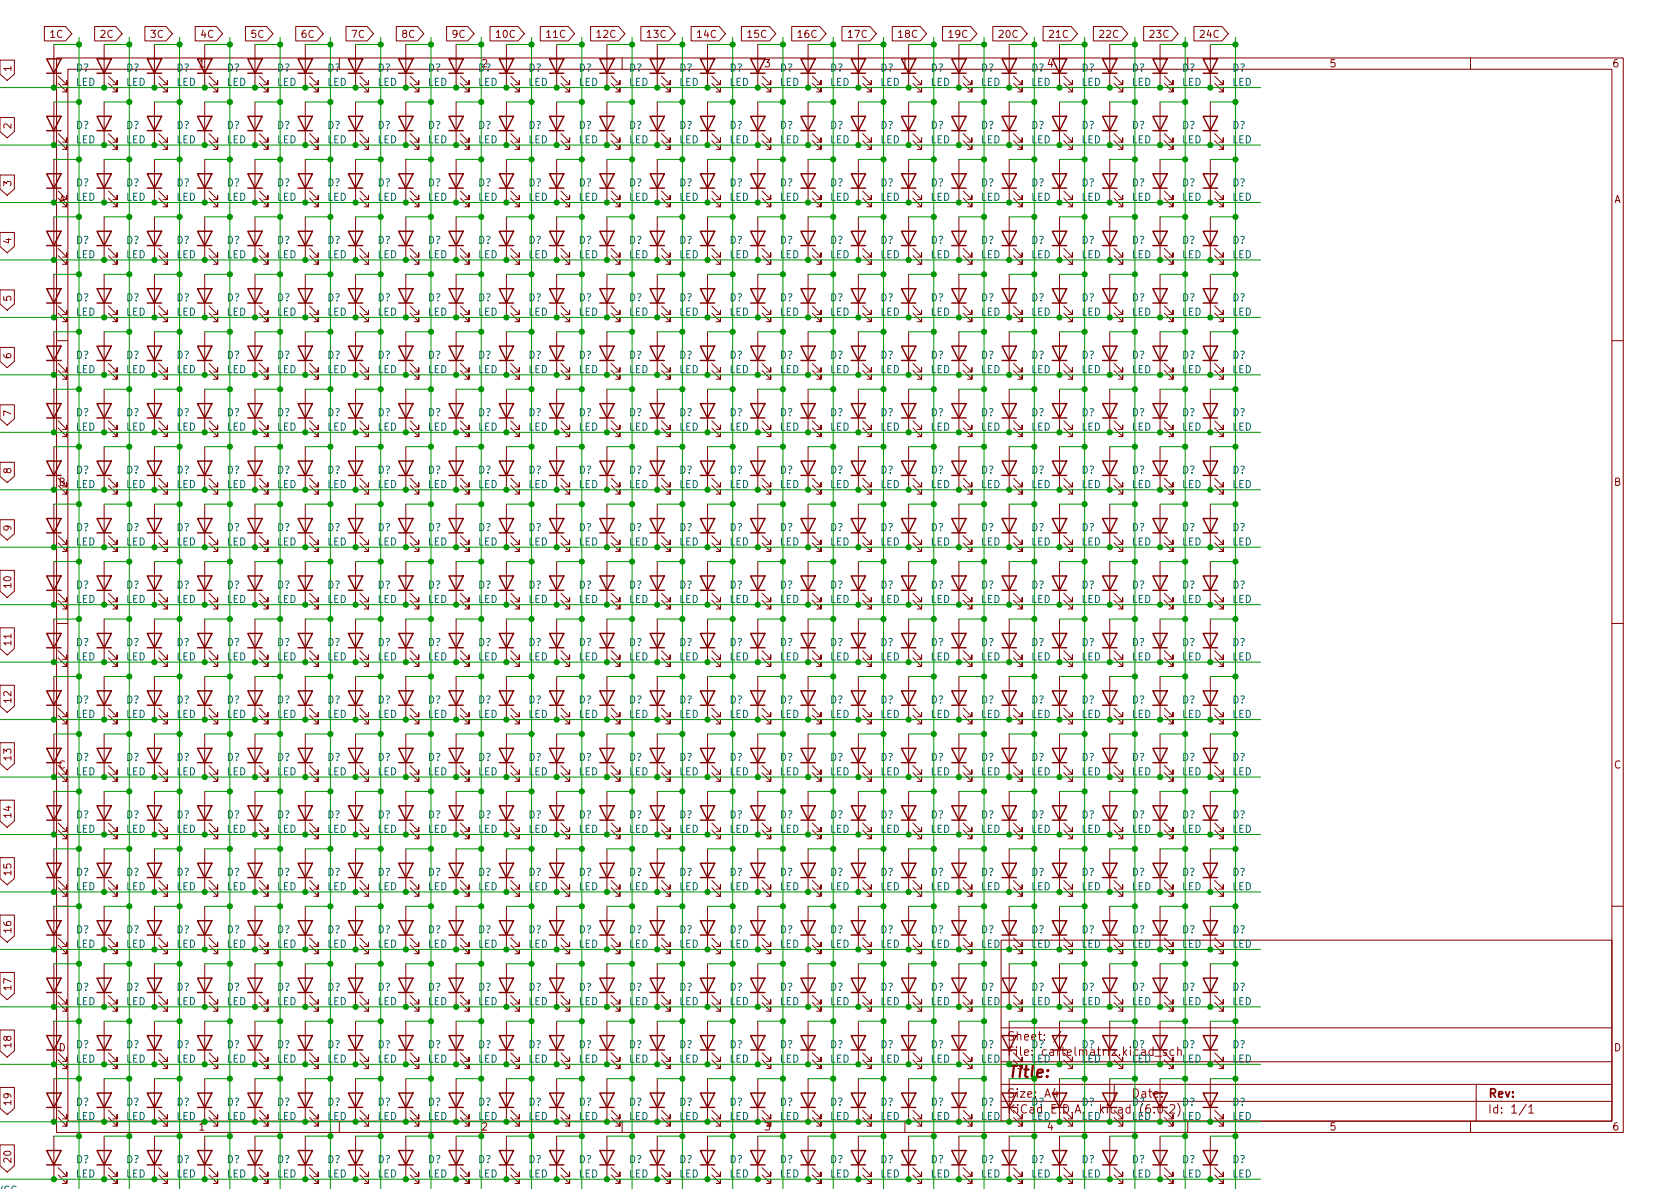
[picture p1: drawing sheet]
<svg xmlns="http://www.w3.org/2000/svg" width="297mm" height="210mm" viewBox="0 0 297 210" stroke-linecap="round" stroke-linejoin="round" font-family="sans-serif">
<defs><g id="words">
<text font-size="2.8" fill="#009600" x="178" y="190.6">Title:</text>
<g font-size="2.1" fill="#840000">
<text x="178" y="184">Sheet: /</text>
<text x="178" y="186.7">File: cartelmatriz.kicad_sch</text>
<text x="178" y="196.9">KiCad E.D.A. kicad (6.0.2)</text>
<text x="178" y="194.1">Size: A4</text>
<text x="200" y="194.1">Date:</text>
<text x="263" y="194.1">Rev:</text>
<text x="263" y="196.9">Id: 1/1</text>
</g>
<g font-size="1.8" fill="#840000">
<text x="9" y="6.7">1C</text>
<text x="17.9" y="6.7">2C</text>
<text x="26.8" y="6.7">3C</text>
<text x="35" y="11.9">1</text>
<text x="35.7" y="6.7">4C</text>
<text x="44.6" y="6.7">5C</text>
<text x="53.5" y="6.7">6C</text>
<text x="62.4" y="6.7">7C</text>
<text x="71.2" y="6.7">8C</text>
<text x="80.1" y="6.7">9C</text>
<text x="85" y="11.9">2</text>
<text x="88" y="6.7">10C</text>
<text x="96.9" y="6.7">11C</text>
<text x="105.8" y="6.7">12C</text>
<text x="114.7" y="6.7">13C</text>
<text x="123.6" y="6.7">14C</text>
<text x="132.5" y="6.7">15C</text>
<text x="135" y="11.9">3</text>
<text x="141.4" y="6.7">16C</text>
<text x="150.3" y="6.7">17C</text>
<text x="159.2" y="6.7">18C</text>
<text x="168" y="6.7">19C</text>
<text x="176.9" y="6.7">20C</text>
<text x="185" y="11.9">4</text>
<text x="185.8" y="6.7">21C</text>
<text x="194.7" y="6.7">22C</text>
<text x="203.6" y="6.7">23C</text>
<text x="212.5" y="6.7">24C</text>
<text x="235" y="11.9">5</text>
<text x="285" y="11.9">6</text>
<text x="2" y="12.8" transform="rotate(-90 2 12.8)">1</text>
<text x="2" y="22.9" transform="rotate(-90 2 22.9)">2</text>
<text x="2" y="33.1" transform="rotate(-90 2 33.1)">3</text>
<text x="10.3" y="35.9">A</text>
<text x="285.3" y="35.9">A</text>
<text x="2" y="43.3" transform="rotate(-90 2 43.3)">4</text>
<text x="2" y="53.4" transform="rotate(-90 2 53.4)">5</text>
<text x="2" y="63.6" transform="rotate(-90 2 63.6)">6</text>
<text x="2" y="73.7" transform="rotate(-90 2 73.7)">7</text>
<text x="2" y="83.9" transform="rotate(-90 2 83.9)">8</text>
<text x="10.3" y="85.9">B</text>
<text x="285.3" y="85.9">B</text>
<text x="2" y="94.1" transform="rotate(-90 2 94.1)">9</text>
<text x="2" y="104.2" transform="rotate(-90 2 104.2)">10</text>
<text x="2" y="114.4" transform="rotate(-90 2 114.4)">11</text>
<text x="2" y="124.5" transform="rotate(-90 2 124.5)">12</text>
<text x="2" y="134.7" transform="rotate(-90 2 134.7)">13</text>
<text x="10.3" y="135.9">C</text>
<text x="285.3" y="135.9">C</text>
<text x="2" y="144.9" transform="rotate(-90 2 144.9)">14</text>
<text x="2" y="155" transform="rotate(-90 2 155)">15</text>
<text x="2" y="165.2" transform="rotate(-90 2 165.2)">16</text>
<text x="2" y="175.3" transform="rotate(-90 2 175.3)">17</text>
<text x="2" y="185.5" transform="rotate(-90 2 185.5)">18</text>
<text x="10.3" y="185.9">D</text>
<text x="285.3" y="185.9">D</text>
<text x="2" y="195.7" transform="rotate(-90 2 195.7)">19</text>
<text x="35" y="199.9">1</text>
<text x="85" y="199.9">2</text>
<text x="135" y="199.9">3</text>
<text x="185" y="199.9">4</text>
<text x="235" y="199.9">5</text>
<text x="285" y="199.9">6</text>
<text x="2" y="205.8" transform="rotate(-90 2 205.8)">20</text>
</g>
<g font-size="1.8" fill="#006464">
<text x="13.4" y="15.2">LED</text>
<text x="13.4" y="12.6">D?</text>
<text x="22.3" y="15.2">LED</text>
<text x="22.3" y="12.6">D?</text>
<text x="31.1" y="15.2">LED</text>
<text x="31.2" y="12.6">D?</text>
<text x="40" y="15.2">LED</text>
<text x="40.1" y="12.6">D?</text>
<text x="48.9" y="15.2">LED</text>
<text x="49" y="12.6">D?</text>
<text x="57.8" y="15.2">LED</text>
<text x="57.9" y="12.6">D?</text>
<text x="66.7" y="15.2">LED</text>
<text x="66.8" y="12.6">D?</text>
<text x="75.6" y="15.2">LED</text>
<text x="75.6" y="12.6">D?</text>
<text x="84.5" y="15.2">LED</text>
<text x="84.5" y="12.6">D?</text>
<text x="93.4" y="15.2">LED</text>
<text x="93.4" y="12.6">D?</text>
<text x="102.3" y="15.2">LED</text>
<text x="102.3" y="12.6">D?</text>
<text x="111.2" y="15.2">LED</text>
<text x="111.2" y="12.6">D?</text>
<text x="120" y="15.2">LED</text>
<text x="120.1" y="12.6">D?</text>
<text x="128.9" y="15.2">LED</text>
<text x="129" y="12.6">D?</text>
<text x="137.8" y="15.2">LED</text>
<text x="137.9" y="12.6">D?</text>
<text x="146.7" y="15.2">LED</text>
<text x="146.8" y="12.6">D?</text>
<text x="155.6" y="15.2">LED</text>
<text x="155.7" y="12.6">D?</text>
<text x="164.5" y="15.2">LED</text>
<text x="164.5" y="12.6">D?</text>
<text x="173.4" y="15.2">LED</text>
<text x="173.4" y="12.6">D?</text>
<text x="182.3" y="15.2">LED</text>
<text x="182.3" y="12.6">D?</text>
<text x="191.2" y="15.2">LED</text>
<text x="191.2" y="12.6">D?</text>
<text x="200.1" y="15.2">LED</text>
<text x="200.1" y="12.6">D?</text>
<text x="208.9" y="15.2">LED</text>
<text x="209" y="12.6">D?</text>
<text x="217.8" y="15.2">LED</text>
<text x="217.9" y="12.6">D?</text>
<text x="13.4" y="22.8">D?</text>
<text x="22.3" y="22.8">D?</text>
<text x="31.2" y="22.8">D?</text>
<text x="40.1" y="22.8">D?</text>
<text x="49" y="22.8">D?</text>
<text x="57.9" y="22.8">D?</text>
<text x="66.8" y="22.8">D?</text>
<text x="75.6" y="22.8">D?</text>
<text x="84.5" y="22.8">D?</text>
<text x="93.4" y="22.8">D?</text>
<text x="102.3" y="22.8">D?</text>
<text x="111.2" y="22.8">D?</text>
<text x="120.1" y="22.8">D?</text>
<text x="129" y="22.8">D?</text>
<text x="137.9" y="22.8">D?</text>
<text x="146.8" y="22.8">D?</text>
<text x="155.7" y="22.8">D?</text>
<text x="164.5" y="22.8">D?</text>
<text x="173.4" y="22.8">D?</text>
<text x="182.3" y="22.8">D?</text>
<text x="191.2" y="22.8">D?</text>
<text x="200.1" y="22.8">D?</text>
<text x="209" y="22.8">D?</text>
<text x="217.9" y="22.8">D?</text>
<text x="13.4" y="25.3">LED</text>
<text x="22.3" y="25.3">LED</text>
<text x="31.1" y="25.3">LED</text>
<text x="40" y="25.3">LED</text>
<text x="48.9" y="25.3">LED</text>
<text x="57.8" y="25.3">LED</text>
<text x="66.7" y="25.3">LED</text>
<text x="75.6" y="25.3">LED</text>
<text x="84.5" y="25.3">LED</text>
<text x="93.4" y="25.3">LED</text>
<text x="102.3" y="25.3">LED</text>
<text x="111.2" y="25.3">LED</text>
<text x="120" y="25.3">LED</text>
<text x="128.9" y="25.3">LED</text>
<text x="137.8" y="25.3">LED</text>
<text x="146.7" y="25.3">LED</text>
<text x="155.6" y="25.3">LED</text>
<text x="164.5" y="25.3">LED</text>
<text x="173.4" y="25.3">LED</text>
<text x="182.3" y="25.3">LED</text>
<text x="191.2" y="25.3">LED</text>
<text x="200.1" y="25.3">LED</text>
<text x="208.9" y="25.3">LED</text>
<text x="217.8" y="25.3">LED</text>
<text x="13.4" y="35.5">LED</text>
<text x="13.4" y="33">D?</text>
<text x="22.3" y="35.5">LED</text>
<text x="22.3" y="33">D?</text>
<text x="31.1" y="35.5">LED</text>
<text x="31.2" y="33">D?</text>
<text x="40" y="35.5">LED</text>
<text x="40.1" y="33">D?</text>
<text x="48.9" y="35.5">LED</text>
<text x="49" y="33">D?</text>
<text x="57.8" y="35.5">LED</text>
<text x="57.9" y="33">D?</text>
<text x="66.7" y="35.5">LED</text>
<text x="66.8" y="33">D?</text>
<text x="75.6" y="35.5">LED</text>
<text x="75.6" y="33">D?</text>
<text x="84.5" y="35.5">LED</text>
<text x="84.5" y="33">D?</text>
<text x="93.4" y="35.5">LED</text>
<text x="93.4" y="33">D?</text>
<text x="102.3" y="35.5">LED</text>
<text x="102.3" y="33">D?</text>
<text x="111.2" y="35.5">LED</text>
<text x="111.2" y="33">D?</text>
<text x="120" y="35.5">LED</text>
<text x="120.1" y="33">D?</text>
<text x="128.9" y="35.5">LED</text>
<text x="129" y="33">D?</text>
<text x="137.8" y="35.5">LED</text>
<text x="137.9" y="33">D?</text>
<text x="146.7" y="35.5">LED</text>
<text x="146.8" y="33">D?</text>
<text x="155.6" y="35.5">LED</text>
<text x="155.7" y="33">D?</text>
<text x="164.5" y="35.5">LED</text>
<text x="164.5" y="33">D?</text>
<text x="173.4" y="35.5">LED</text>
<text x="173.4" y="33">D?</text>
<text x="182.3" y="35.5">LED</text>
<text x="182.3" y="33">D?</text>
<text x="191.2" y="35.5">LED</text>
<text x="191.2" y="33">D?</text>
<text x="200.1" y="35.5">LED</text>
<text x="200.1" y="33">D?</text>
<text x="208.9" y="35.5">LED</text>
<text x="209" y="33">D?</text>
<text x="217.8" y="35.5">LED</text>
<text x="217.9" y="33">D?</text>
<text x="13.4" y="45.7">LED</text>
<text x="13.4" y="43.1">D?</text>
<text x="22.3" y="45.7">LED</text>
<text x="22.3" y="43.1">D?</text>
<text x="31.1" y="45.7">LED</text>
<text x="31.2" y="43.1">D?</text>
<text x="40" y="45.7">LED</text>
<text x="40.1" y="43.1">D?</text>
<text x="48.9" y="45.7">LED</text>
<text x="49" y="43.1">D?</text>
<text x="57.8" y="45.7">LED</text>
<text x="57.9" y="43.1">D?</text>
<text x="66.7" y="45.7">LED</text>
<text x="66.8" y="43.1">D?</text>
<text x="75.6" y="45.7">LED</text>
<text x="75.6" y="43.1">D?</text>
<text x="84.5" y="45.7">LED</text>
<text x="84.5" y="43.1">D?</text>
<text x="93.4" y="45.7">LED</text>
<text x="93.4" y="43.1">D?</text>
<text x="102.3" y="45.7">LED</text>
<text x="102.3" y="43.1">D?</text>
<text x="111.2" y="45.7">LED</text>
<text x="111.2" y="43.1">D?</text>
<text x="120" y="45.7">LED</text>
<text x="120.1" y="43.1">D?</text>
<text x="128.9" y="45.7">LED</text>
<text x="129" y="43.1">D?</text>
<text x="137.8" y="45.7">LED</text>
<text x="137.9" y="43.1">D?</text>
<text x="146.7" y="45.7">LED</text>
<text x="146.8" y="43.1">D?</text>
<text x="155.6" y="45.7">LED</text>
<text x="155.7" y="43.1">D?</text>
<text x="164.5" y="45.7">LED</text>
<text x="164.5" y="43.1">D?</text>
<text x="173.4" y="45.7">LED</text>
<text x="173.4" y="43.1">D?</text>
<text x="182.3" y="45.7">LED</text>
<text x="182.3" y="43.1">D?</text>
<text x="191.2" y="45.7">LED</text>
<text x="191.2" y="43.1">D?</text>
<text x="200.1" y="45.7">LED</text>
<text x="200.1" y="43.1">D?</text>
<text x="208.9" y="45.7">LED</text>
<text x="209" y="43.1">D?</text>
<text x="217.8" y="45.7">LED</text>
<text x="217.9" y="43.1">D?</text>
<text x="13.4" y="53.3">D?</text>
<text x="22.3" y="53.3">D?</text>
<text x="31.2" y="53.3">D?</text>
<text x="40.1" y="53.3">D?</text>
<text x="49" y="53.3">D?</text>
<text x="57.9" y="53.3">D?</text>
<text x="66.8" y="53.3">D?</text>
<text x="75.6" y="53.3">D?</text>
<text x="84.5" y="53.3">D?</text>
<text x="93.4" y="53.3">D?</text>
<text x="102.3" y="53.3">D?</text>
<text x="111.2" y="53.3">D?</text>
<text x="120.1" y="53.3">D?</text>
<text x="129" y="53.3">D?</text>
<text x="137.9" y="53.3">D?</text>
<text x="146.8" y="53.3">D?</text>
<text x="155.7" y="53.3">D?</text>
<text x="164.5" y="53.3">D?</text>
<text x="173.4" y="53.3">D?</text>
<text x="182.3" y="53.3">D?</text>
<text x="191.2" y="53.3">D?</text>
<text x="200.1" y="53.3">D?</text>
<text x="209" y="53.3">D?</text>
<text x="217.9" y="53.3">D?</text>
<text x="13.4" y="55.8">LED</text>
<text x="22.3" y="55.8">LED</text>
<text x="31.1" y="55.8">LED</text>
<text x="40" y="55.8">LED</text>
<text x="48.9" y="55.8">LED</text>
<text x="57.8" y="55.8">LED</text>
<text x="66.7" y="55.8">LED</text>
<text x="75.6" y="55.8">LED</text>
<text x="84.5" y="55.8">LED</text>
<text x="93.4" y="55.8">LED</text>
<text x="102.3" y="55.8">LED</text>
<text x="111.2" y="55.8">LED</text>
<text x="120" y="55.8">LED</text>
<text x="128.9" y="55.8">LED</text>
<text x="137.8" y="55.8">LED</text>
<text x="146.7" y="55.8">LED</text>
<text x="155.6" y="55.8">LED</text>
<text x="164.5" y="55.8">LED</text>
<text x="173.4" y="55.8">LED</text>
<text x="182.3" y="55.8">LED</text>
<text x="191.2" y="55.8">LED</text>
<text x="200.1" y="55.8">LED</text>
<text x="208.9" y="55.8">LED</text>
<text x="217.8" y="55.8">LED</text>
<text x="13.4" y="66">LED</text>
<text x="13.4" y="63.4">D?</text>
<text x="22.3" y="66">LED</text>
<text x="22.3" y="63.4">D?</text>
<text x="31.1" y="66">LED</text>
<text x="31.2" y="63.4">D?</text>
<text x="40" y="66">LED</text>
<text x="40.1" y="63.4">D?</text>
<text x="48.9" y="66">LED</text>
<text x="49" y="63.4">D?</text>
<text x="57.8" y="66">LED</text>
<text x="57.9" y="63.4">D?</text>
<text x="66.7" y="66">LED</text>
<text x="66.8" y="63.4">D?</text>
<text x="75.6" y="66">LED</text>
<text x="75.6" y="63.4">D?</text>
<text x="84.5" y="66">LED</text>
<text x="84.5" y="63.4">D?</text>
<text x="93.4" y="66">LED</text>
<text x="93.4" y="63.4">D?</text>
<text x="102.3" y="66">LED</text>
<text x="102.3" y="63.4">D?</text>
<text x="111.2" y="66">LED</text>
<text x="111.2" y="63.4">D?</text>
<text x="120" y="66">LED</text>
<text x="120.1" y="63.4">D?</text>
<text x="128.9" y="66">LED</text>
<text x="129" y="63.4">D?</text>
<text x="137.8" y="66">LED</text>
<text x="137.9" y="63.4">D?</text>
<text x="146.7" y="66">LED</text>
<text x="146.8" y="63.4">D?</text>
<text x="155.6" y="66">LED</text>
<text x="155.7" y="63.4">D?</text>
<text x="164.5" y="66">LED</text>
<text x="164.5" y="63.4">D?</text>
<text x="173.4" y="66">LED</text>
<text x="173.4" y="63.4">D?</text>
<text x="182.3" y="66">LED</text>
<text x="182.3" y="63.4">D?</text>
<text x="191.2" y="66">LED</text>
<text x="191.2" y="63.4">D?</text>
<text x="200.1" y="66">LED</text>
<text x="200.1" y="63.4">D?</text>
<text x="208.9" y="66">LED</text>
<text x="209" y="63.4">D?</text>
<text x="217.8" y="66">LED</text>
<text x="217.9" y="63.4">D?</text>
<text x="13.4" y="76.1">LED</text>
<text x="13.4" y="73.6">D?</text>
<text x="22.3" y="76.1">LED</text>
<text x="22.3" y="73.6">D?</text>
<text x="31.1" y="76.1">LED</text>
<text x="31.2" y="73.6">D?</text>
<text x="40" y="76.1">LED</text>
<text x="40.1" y="73.6">D?</text>
<text x="48.9" y="76.1">LED</text>
<text x="49" y="73.6">D?</text>
<text x="57.8" y="76.1">LED</text>
<text x="57.9" y="73.6">D?</text>
<text x="66.7" y="76.1">LED</text>
<text x="66.8" y="73.6">D?</text>
<text x="75.6" y="76.1">LED</text>
<text x="75.6" y="73.6">D?</text>
<text x="84.5" y="76.1">LED</text>
<text x="84.5" y="73.6">D?</text>
<text x="93.4" y="76.1">LED</text>
<text x="93.4" y="73.6">D?</text>
<text x="102.3" y="76.1">LED</text>
<text x="102.3" y="73.6">D?</text>
<text x="111.2" y="76.1">LED</text>
<text x="111.2" y="73.6">D?</text>
<text x="120" y="76.1">LED</text>
<text x="120.1" y="73.6">D?</text>
<text x="128.9" y="76.1">LED</text>
<text x="129" y="73.6">D?</text>
<text x="137.8" y="76.1">LED</text>
<text x="137.9" y="73.6">D?</text>
<text x="146.7" y="76.1">LED</text>
<text x="146.8" y="73.6">D?</text>
<text x="155.6" y="76.1">LED</text>
<text x="155.7" y="73.6">D?</text>
<text x="164.5" y="76.1">LED</text>
<text x="164.5" y="73.6">D?</text>
<text x="173.4" y="76.1">LED</text>
<text x="173.4" y="73.6">D?</text>
<text x="182.3" y="76.1">LED</text>
<text x="182.3" y="73.6">D?</text>
<text x="191.2" y="76.1">LED</text>
<text x="191.2" y="73.6">D?</text>
<text x="200.1" y="76.1">LED</text>
<text x="200.1" y="73.6">D?</text>
<text x="208.9" y="76.1">LED</text>
<text x="209" y="73.6">D?</text>
<text x="217.8" y="76.1">LED</text>
<text x="217.9" y="73.6">D?</text>
<text x="13.4" y="83.8">D?</text>
<text x="22.3" y="83.8">D?</text>
<text x="31.2" y="83.8">D?</text>
<text x="40.1" y="83.8">D?</text>
<text x="49" y="83.8">D?</text>
<text x="57.9" y="83.8">D?</text>
<text x="66.8" y="83.8">D?</text>
<text x="75.6" y="83.8">D?</text>
<text x="84.5" y="83.8">D?</text>
<text x="93.4" y="83.8">D?</text>
<text x="102.3" y="83.8">D?</text>
<text x="111.2" y="83.8">D?</text>
<text x="120.1" y="83.8">D?</text>
<text x="129" y="83.8">D?</text>
<text x="137.9" y="83.8">D?</text>
<text x="146.8" y="83.8">D?</text>
<text x="155.7" y="83.8">D?</text>
<text x="164.5" y="83.8">D?</text>
<text x="173.4" y="83.8">D?</text>
<text x="182.3" y="83.8">D?</text>
<text x="191.2" y="83.8">D?</text>
<text x="200.1" y="83.8">D?</text>
<text x="209" y="83.8">D?</text>
<text x="217.9" y="83.8">D?</text>
<text x="13.4" y="86.3">LED</text>
<text x="22.3" y="86.3">LED</text>
<text x="31.1" y="86.3">LED</text>
<text x="40" y="86.3">LED</text>
<text x="48.9" y="86.3">LED</text>
<text x="57.8" y="86.3">LED</text>
<text x="66.7" y="86.3">LED</text>
<text x="75.6" y="86.3">LED</text>
<text x="84.5" y="86.3">LED</text>
<text x="93.4" y="86.3">LED</text>
<text x="102.3" y="86.3">LED</text>
<text x="111.2" y="86.3">LED</text>
<text x="120" y="86.3">LED</text>
<text x="128.9" y="86.3">LED</text>
<text x="137.8" y="86.3">LED</text>
<text x="146.7" y="86.3">LED</text>
<text x="155.6" y="86.3">LED</text>
<text x="164.5" y="86.3">LED</text>
<text x="173.4" y="86.3">LED</text>
<text x="182.3" y="86.3">LED</text>
<text x="191.2" y="86.3">LED</text>
<text x="200.1" y="86.3">LED</text>
<text x="208.9" y="86.3">LED</text>
<text x="217.8" y="86.3">LED</text>
<text x="13.4" y="93.9">D?</text>
<text x="22.3" y="93.9">D?</text>
<text x="31.2" y="93.9">D?</text>
<text x="40.1" y="93.9">D?</text>
<text x="49" y="93.9">D?</text>
<text x="57.9" y="93.9">D?</text>
<text x="66.8" y="93.9">D?</text>
<text x="75.6" y="93.9">D?</text>
<text x="84.5" y="93.9">D?</text>
<text x="93.4" y="93.9">D?</text>
<text x="102.3" y="93.9">D?</text>
<text x="111.2" y="93.9">D?</text>
<text x="120.1" y="93.9">D?</text>
<text x="129" y="93.9">D?</text>
<text x="137.9" y="93.9">D?</text>
<text x="146.8" y="93.9">D?</text>
<text x="155.7" y="93.9">D?</text>
<text x="164.5" y="93.9">D?</text>
<text x="173.4" y="93.9">D?</text>
<text x="182.3" y="93.9">D?</text>
<text x="191.2" y="93.9">D?</text>
<text x="200.1" y="93.9">D?</text>
<text x="209" y="93.9">D?</text>
<text x="217.9" y="93.9">D?</text>
<text x="13.4" y="96.5">LED</text>
<text x="22.3" y="96.5">LED</text>
<text x="31.1" y="96.5">LED</text>
<text x="40" y="96.5">LED</text>
<text x="48.9" y="96.5">LED</text>
<text x="57.8" y="96.5">LED</text>
<text x="66.7" y="96.5">LED</text>
<text x="75.6" y="96.5">LED</text>
<text x="84.5" y="96.5">LED</text>
<text x="93.4" y="96.5">LED</text>
<text x="102.3" y="96.5">LED</text>
<text x="111.2" y="96.5">LED</text>
<text x="120" y="96.5">LED</text>
<text x="128.9" y="96.5">LED</text>
<text x="137.8" y="96.5">LED</text>
<text x="146.7" y="96.5">LED</text>
<text x="155.6" y="96.5">LED</text>
<text x="164.5" y="96.5">LED</text>
<text x="173.4" y="96.5">LED</text>
<text x="182.3" y="96.5">LED</text>
<text x="191.2" y="96.5">LED</text>
<text x="200.1" y="96.5">LED</text>
<text x="208.9" y="96.5">LED</text>
<text x="217.8" y="96.5">LED</text>
<text x="13.4" y="106.6">LED</text>
<text x="13.4" y="104.1">D?</text>
<text x="22.3" y="106.6">LED</text>
<text x="22.3" y="104.1">D?</text>
<text x="31.1" y="106.6">LED</text>
<text x="31.2" y="104.1">D?</text>
<text x="40" y="106.6">LED</text>
<text x="40.1" y="104.1">D?</text>
<text x="48.9" y="106.6">LED</text>
<text x="49" y="104.1">D?</text>
<text x="57.8" y="106.6">LED</text>
<text x="57.9" y="104.1">D?</text>
<text x="66.7" y="106.6">LED</text>
<text x="66.8" y="104.1">D?</text>
<text x="75.6" y="106.6">LED</text>
<text x="75.6" y="104.1">D?</text>
<text x="84.5" y="106.6">LED</text>
<text x="84.5" y="104.1">D?</text>
<text x="93.4" y="106.6">LED</text>
<text x="93.4" y="104.1">D?</text>
<text x="102.3" y="106.6">LED</text>
<text x="102.3" y="104.1">D?</text>
<text x="111.2" y="106.6">LED</text>
<text x="111.2" y="104.1">D?</text>
<text x="120" y="106.6">LED</text>
<text x="120.1" y="104.1">D?</text>
<text x="128.9" y="106.6">LED</text>
<text x="129" y="104.1">D?</text>
<text x="137.8" y="106.6">LED</text>
<text x="137.9" y="104.1">D?</text>
<text x="146.7" y="106.6">LED</text>
<text x="146.8" y="104.1">D?</text>
<text x="155.6" y="106.6">LED</text>
<text x="155.7" y="104.1">D?</text>
<text x="164.5" y="106.6">LED</text>
<text x="164.5" y="104.1">D?</text>
<text x="173.4" y="106.6">LED</text>
<text x="173.4" y="104.1">D?</text>
<text x="182.3" y="106.6">LED</text>
<text x="182.3" y="104.1">D?</text>
<text x="191.2" y="106.6">LED</text>
<text x="191.2" y="104.1">D?</text>
<text x="200.1" y="106.6">LED</text>
<text x="200.1" y="104.1">D?</text>
<text x="208.9" y="106.6">LED</text>
<text x="209" y="104.1">D?</text>
<text x="217.8" y="106.6">LED</text>
<text x="217.9" y="104.1">D?</text>
<text x="13.4" y="116.8">LED</text>
<text x="13.4" y="114.2">D?</text>
<text x="22.3" y="116.8">LED</text>
<text x="22.3" y="114.2">D?</text>
<text x="31.1" y="116.8">LED</text>
<text x="31.2" y="114.2">D?</text>
<text x="40" y="116.8">LED</text>
<text x="40.1" y="114.2">D?</text>
<text x="48.9" y="116.8">LED</text>
<text x="49" y="114.2">D?</text>
<text x="57.8" y="116.8">LED</text>
<text x="57.9" y="114.2">D?</text>
<text x="66.7" y="116.8">LED</text>
<text x="66.8" y="114.2">D?</text>
<text x="75.6" y="116.8">LED</text>
<text x="75.6" y="114.2">D?</text>
<text x="84.5" y="116.8">LED</text>
<text x="84.5" y="114.2">D?</text>
<text x="93.4" y="116.8">LED</text>
<text x="93.4" y="114.2">D?</text>
<text x="102.3" y="116.8">LED</text>
<text x="102.3" y="114.2">D?</text>
<text x="111.2" y="116.8">LED</text>
<text x="111.2" y="114.2">D?</text>
<text x="120" y="116.8">LED</text>
<text x="120.1" y="114.2">D?</text>
<text x="128.9" y="116.8">LED</text>
<text x="129" y="114.2">D?</text>
<text x="137.8" y="116.8">LED</text>
<text x="137.9" y="114.2">D?</text>
<text x="146.7" y="116.8">LED</text>
<text x="146.8" y="114.2">D?</text>
<text x="155.6" y="116.8">LED</text>
<text x="155.7" y="114.2">D?</text>
<text x="164.5" y="116.8">LED</text>
<text x="164.5" y="114.2">D?</text>
<text x="173.4" y="116.8">LED</text>
<text x="173.4" y="114.2">D?</text>
<text x="182.3" y="116.8">LED</text>
<text x="182.3" y="114.2">D?</text>
<text x="191.2" y="116.8">LED</text>
<text x="191.2" y="114.2">D?</text>
<text x="200.1" y="116.8">LED</text>
<text x="200.1" y="114.2">D?</text>
<text x="208.9" y="116.8">LED</text>
<text x="209" y="114.2">D?</text>
<text x="217.8" y="116.8">LED</text>
<text x="217.9" y="114.2">D?</text>
<text x="13.4" y="124.4">D?</text>
<text x="22.3" y="124.4">D?</text>
<text x="31.2" y="124.4">D?</text>
<text x="40.1" y="124.4">D?</text>
<text x="49" y="124.4">D?</text>
<text x="57.9" y="124.4">D?</text>
<text x="66.8" y="124.4">D?</text>
<text x="75.6" y="124.4">D?</text>
<text x="84.5" y="124.4">D?</text>
<text x="93.4" y="124.4">D?</text>
<text x="102.3" y="124.4">D?</text>
<text x="111.2" y="124.4">D?</text>
<text x="120.1" y="124.4">D?</text>
<text x="129" y="124.4">D?</text>
<text x="137.9" y="124.4">D?</text>
<text x="146.8" y="124.4">D?</text>
<text x="155.7" y="124.4">D?</text>
<text x="164.5" y="124.4">D?</text>
<text x="173.4" y="124.4">D?</text>
<text x="182.3" y="124.4">D?</text>
<text x="191.2" y="124.4">D?</text>
<text x="200.1" y="124.4">D?</text>
<text x="209" y="124.4">D?</text>
<text x="217.9" y="124.4">D?</text>
<text x="13.4" y="126.9">LED</text>
<text x="22.3" y="126.9">LED</text>
<text x="31.1" y="126.9">LED</text>
<text x="40" y="126.9">LED</text>
<text x="48.9" y="126.9">LED</text>
<text x="57.8" y="126.9">LED</text>
<text x="66.7" y="126.9">LED</text>
<text x="75.6" y="126.9">LED</text>
<text x="84.5" y="126.9">LED</text>
<text x="93.4" y="126.9">LED</text>
<text x="102.3" y="126.9">LED</text>
<text x="111.2" y="126.9">LED</text>
<text x="120" y="126.9">LED</text>
<text x="128.9" y="126.9">LED</text>
<text x="137.8" y="126.9">LED</text>
<text x="146.7" y="126.9">LED</text>
<text x="155.6" y="126.9">LED</text>
<text x="164.5" y="126.9">LED</text>
<text x="173.4" y="126.9">LED</text>
<text x="182.3" y="126.9">LED</text>
<text x="191.2" y="126.9">LED</text>
<text x="200.1" y="126.9">LED</text>
<text x="208.9" y="126.9">LED</text>
<text x="217.8" y="126.9">LED</text>
<text x="13.4" y="137.1">LED</text>
<text x="13.4" y="134.6">D?</text>
<text x="22.3" y="137.1">LED</text>
<text x="22.3" y="134.6">D?</text>
<text x="31.1" y="137.1">LED</text>
<text x="31.2" y="134.6">D?</text>
<text x="40" y="137.1">LED</text>
<text x="40.1" y="134.6">D?</text>
<text x="48.9" y="137.1">LED</text>
<text x="49" y="134.6">D?</text>
<text x="57.8" y="137.1">LED</text>
<text x="57.9" y="134.6">D?</text>
<text x="66.7" y="137.1">LED</text>
<text x="66.8" y="134.6">D?</text>
<text x="75.6" y="137.1">LED</text>
<text x="75.6" y="134.6">D?</text>
<text x="84.5" y="137.1">LED</text>
<text x="84.5" y="134.6">D?</text>
<text x="93.4" y="137.1">LED</text>
<text x="93.4" y="134.6">D?</text>
<text x="102.3" y="137.1">LED</text>
<text x="102.3" y="134.6">D?</text>
<text x="111.2" y="137.1">LED</text>
<text x="111.2" y="134.6">D?</text>
<text x="120" y="137.1">LED</text>
<text x="120.1" y="134.6">D?</text>
<text x="128.9" y="137.1">LED</text>
<text x="129" y="134.6">D?</text>
<text x="137.8" y="137.1">LED</text>
<text x="137.9" y="134.6">D?</text>
<text x="146.7" y="137.1">LED</text>
<text x="146.8" y="134.6">D?</text>
<text x="155.6" y="137.1">LED</text>
<text x="155.7" y="134.6">D?</text>
<text x="164.5" y="137.1">LED</text>
<text x="164.5" y="134.6">D?</text>
<text x="173.4" y="137.1">LED</text>
<text x="173.4" y="134.6">D?</text>
<text x="182.3" y="137.1">LED</text>
<text x="182.3" y="134.6">D?</text>
<text x="191.2" y="137.1">LED</text>
<text x="191.2" y="134.6">D?</text>
<text x="200.1" y="137.1">LED</text>
<text x="200.1" y="134.6">D?</text>
<text x="208.9" y="137.1">LED</text>
<text x="209" y="134.6">D?</text>
<text x="217.8" y="137.1">LED</text>
<text x="217.9" y="134.6">D?</text>
<text x="13.4" y="147.3">LED</text>
<text x="13.4" y="144.7">D?</text>
<text x="22.3" y="147.3">LED</text>
<text x="22.3" y="144.7">D?</text>
<text x="31.1" y="147.3">LED</text>
<text x="31.2" y="144.7">D?</text>
<text x="40" y="147.3">LED</text>
<text x="40.1" y="144.7">D?</text>
<text x="48.9" y="147.3">LED</text>
<text x="49" y="144.7">D?</text>
<text x="57.8" y="147.3">LED</text>
<text x="57.9" y="144.7">D?</text>
<text x="66.7" y="147.3">LED</text>
<text x="66.8" y="144.7">D?</text>
<text x="75.6" y="147.3">LED</text>
<text x="75.6" y="144.7">D?</text>
<text x="84.5" y="147.3">LED</text>
<text x="84.5" y="144.7">D?</text>
<text x="93.4" y="147.3">LED</text>
<text x="93.4" y="144.7">D?</text>
<text x="102.3" y="147.3">LED</text>
<text x="102.3" y="144.7">D?</text>
<text x="111.2" y="147.3">LED</text>
<text x="111.2" y="144.7">D?</text>
<text x="120" y="147.3">LED</text>
<text x="120.1" y="144.7">D?</text>
<text x="128.9" y="147.3">LED</text>
<text x="129" y="144.7">D?</text>
<text x="137.8" y="147.3">LED</text>
<text x="137.9" y="144.7">D?</text>
<text x="146.7" y="147.3">LED</text>
<text x="146.8" y="144.7">D?</text>
<text x="155.6" y="147.3">LED</text>
<text x="155.7" y="144.7">D?</text>
<text x="164.5" y="147.3">LED</text>
<text x="164.5" y="144.7">D?</text>
<text x="173.4" y="147.3">LED</text>
<text x="173.4" y="144.7">D?</text>
<text x="182.3" y="147.3">LED</text>
<text x="182.3" y="144.7">D?</text>
<text x="191.2" y="147.3">LED</text>
<text x="191.2" y="144.7">D?</text>
<text x="200.1" y="147.3">LED</text>
<text x="200.1" y="144.7">D?</text>
<text x="208.9" y="147.3">LED</text>
<text x="209" y="144.7">D?</text>
<text x="217.8" y="147.3">LED</text>
<text x="217.9" y="144.7">D?</text>
<text x="13.4" y="154.9">D?</text>
<text x="22.3" y="154.9">D?</text>
<text x="31.2" y="154.9">D?</text>
<text x="40.1" y="154.9">D?</text>
<text x="49" y="154.9">D?</text>
<text x="57.9" y="154.9">D?</text>
<text x="66.8" y="154.9">D?</text>
<text x="75.6" y="154.9">D?</text>
<text x="84.5" y="154.9">D?</text>
<text x="93.4" y="154.9">D?</text>
<text x="102.3" y="154.9">D?</text>
<text x="111.2" y="154.9">D?</text>
<text x="120.1" y="154.9">D?</text>
<text x="129" y="154.9">D?</text>
<text x="137.9" y="154.9">D?</text>
<text x="146.8" y="154.9">D?</text>
<text x="155.7" y="154.9">D?</text>
<text x="164.5" y="154.9">D?</text>
<text x="173.4" y="154.9">D?</text>
<text x="182.3" y="154.9">D?</text>
<text x="191.2" y="154.9">D?</text>
<text x="200.1" y="154.9">D?</text>
<text x="209" y="154.9">D?</text>
<text x="217.9" y="154.9">D?</text>
<text x="13.4" y="157.4">LED</text>
<text x="22.3" y="157.4">LED</text>
<text x="31.1" y="157.4">LED</text>
<text x="40" y="157.4">LED</text>
<text x="48.9" y="157.4">LED</text>
<text x="57.8" y="157.4">LED</text>
<text x="66.7" y="157.4">LED</text>
<text x="75.6" y="157.4">LED</text>
<text x="84.5" y="157.4">LED</text>
<text x="93.4" y="157.4">LED</text>
<text x="102.3" y="157.4">LED</text>
<text x="111.2" y="157.4">LED</text>
<text x="120" y="157.4">LED</text>
<text x="128.9" y="157.4">LED</text>
<text x="137.8" y="157.4">LED</text>
<text x="146.7" y="157.4">LED</text>
<text x="155.6" y="157.4">LED</text>
<text x="164.5" y="157.4">LED</text>
<text x="173.4" y="157.4">LED</text>
<text x="182.3" y="157.4">LED</text>
<text x="191.2" y="157.4">LED</text>
<text x="200.1" y="157.4">LED</text>
<text x="208.9" y="157.4">LED</text>
<text x="217.8" y="157.4">LED</text>
<text x="13.4" y="167.6">LED</text>
<text x="13.4" y="165">D?</text>
<text x="22.3" y="167.6">LED</text>
<text x="22.3" y="165">D?</text>
<text x="31.1" y="167.6">LED</text>
<text x="31.2" y="165">D?</text>
<text x="40" y="167.6">LED</text>
<text x="40.1" y="165">D?</text>
<text x="48.9" y="167.6">LED</text>
<text x="49" y="165">D?</text>
<text x="57.8" y="167.6">LED</text>
<text x="57.9" y="165">D?</text>
<text x="66.7" y="167.6">LED</text>
<text x="66.8" y="165">D?</text>
<text x="75.6" y="167.6">LED</text>
<text x="75.6" y="165">D?</text>
<text x="84.5" y="167.6">LED</text>
<text x="84.5" y="165">D?</text>
<text x="93.4" y="167.6">LED</text>
<text x="93.4" y="165">D?</text>
<text x="102.3" y="167.6">LED</text>
<text x="102.3" y="165">D?</text>
<text x="111.2" y="167.6">LED</text>
<text x="111.2" y="165">D?</text>
<text x="120" y="167.6">LED</text>
<text x="120.1" y="165">D?</text>
<text x="128.9" y="167.6">LED</text>
<text x="129" y="165">D?</text>
<text x="137.8" y="167.6">LED</text>
<text x="137.9" y="165">D?</text>
<text x="146.7" y="167.6">LED</text>
<text x="146.8" y="165">D?</text>
<text x="155.6" y="167.6">LED</text>
<text x="155.7" y="165">D?</text>
<text x="164.5" y="167.6">LED</text>
<text x="164.5" y="165">D?</text>
<text x="173.4" y="167.6">LED</text>
<text x="173.4" y="165">D?</text>
<text x="182.3" y="167.6">LED</text>
<text x="182.3" y="165">D?</text>
<text x="191.2" y="167.6">LED</text>
<text x="191.2" y="165">D?</text>
<text x="200.1" y="167.6">LED</text>
<text x="200.1" y="165">D?</text>
<text x="208.9" y="167.6">LED</text>
<text x="209" y="165">D?</text>
<text x="217.8" y="167.6">LED</text>
<text x="217.9" y="165">D?</text>
<text x="13.4" y="177.7">LED</text>
<text x="13.4" y="175.2">D?</text>
<text x="22.3" y="177.7">LED</text>
<text x="22.3" y="175.2">D?</text>
<text x="31.1" y="177.7">LED</text>
<text x="31.2" y="175.2">D?</text>
<text x="40" y="177.7">LED</text>
<text x="40.1" y="175.2">D?</text>
<text x="48.9" y="177.7">LED</text>
<text x="49" y="175.2">D?</text>
<text x="57.8" y="177.7">LED</text>
<text x="57.9" y="175.2">D?</text>
<text x="66.7" y="177.7">LED</text>
<text x="66.8" y="175.2">D?</text>
<text x="75.6" y="177.7">LED</text>
<text x="75.6" y="175.2">D?</text>
<text x="84.5" y="177.7">LED</text>
<text x="84.5" y="175.2">D?</text>
<text x="93.4" y="177.7">LED</text>
<text x="93.4" y="175.2">D?</text>
<text x="102.3" y="177.7">LED</text>
<text x="102.3" y="175.2">D?</text>
<text x="111.2" y="177.7">LED</text>
<text x="111.2" y="175.2">D?</text>
<text x="120" y="177.7">LED</text>
<text x="120.1" y="175.2">D?</text>
<text x="128.9" y="177.7">LED</text>
<text x="129" y="175.2">D?</text>
<text x="137.8" y="177.7">LED</text>
<text x="137.9" y="175.2">D?</text>
<text x="146.7" y="177.7">LED</text>
<text x="146.8" y="175.2">D?</text>
<text x="155.6" y="177.7">LED</text>
<text x="155.7" y="175.2">D?</text>
<text x="164.5" y="177.7">LED</text>
<text x="164.5" y="175.2">D?</text>
<text x="173.4" y="177.7">LED</text>
<text x="173.4" y="175.2">D?</text>
<text x="182.3" y="177.7">LED</text>
<text x="182.3" y="175.2">D?</text>
<text x="191.2" y="177.7">LED</text>
<text x="191.2" y="175.2">D?</text>
<text x="200.1" y="177.7">LED</text>
<text x="200.1" y="175.2">D?</text>
<text x="208.9" y="177.7">LED</text>
<text x="209" y="175.2">D?</text>
<text x="217.8" y="177.7">LED</text>
<text x="217.9" y="175.2">D?</text>
<text x="13.4" y="185.4">D?</text>
<text x="22.3" y="185.4">D?</text>
<text x="31.2" y="185.4">D?</text>
<text x="40.1" y="185.4">D?</text>
<text x="49" y="185.4">D?</text>
<text x="57.9" y="185.4">D?</text>
<text x="66.8" y="185.4">D?</text>
<text x="75.6" y="185.4">D?</text>
<text x="84.5" y="185.4">D?</text>
<text x="93.4" y="185.4">D?</text>
<text x="102.3" y="185.4">D?</text>
<text x="111.2" y="185.4">D?</text>
<text x="120.1" y="185.4">D?</text>
<text x="129" y="185.4">D?</text>
<text x="137.9" y="185.4">D?</text>
<text x="146.8" y="185.4">D?</text>
<text x="155.7" y="185.4">D?</text>
<text x="164.5" y="185.4">D?</text>
<text x="173.4" y="185.4">D?</text>
<text x="182.3" y="185.4">D?</text>
<text x="191.2" y="185.4">D?</text>
<text x="200.1" y="185.4">D?</text>
<text x="209" y="185.4">D?</text>
<text x="217.9" y="185.4">D?</text>
<text x="13.4" y="187.9">LED</text>
<text x="22.3" y="187.9">LED</text>
<text x="31.1" y="187.9">LED</text>
<text x="40" y="187.9">LED</text>
<text x="48.9" y="187.9">LED</text>
<text x="57.8" y="187.9">LED</text>
<text x="66.7" y="187.9">LED</text>
<text x="75.6" y="187.9">LED</text>
<text x="84.5" y="187.9">LED</text>
<text x="93.4" y="187.9">LED</text>
<text x="102.3" y="187.9">LED</text>
<text x="111.2" y="187.9">LED</text>
<text x="120" y="187.9">LED</text>
<text x="128.9" y="187.9">LED</text>
<text x="137.8" y="187.9">LED</text>
<text x="146.7" y="187.9">LED</text>
<text x="155.6" y="187.9">LED</text>
<text x="164.5" y="187.9">LED</text>
<text x="173.4" y="187.9">LED</text>
<text x="182.3" y="187.9">LED</text>
<text x="191.2" y="187.9">LED</text>
<text x="200.1" y="187.9">LED</text>
<text x="208.9" y="187.9">LED</text>
<text x="217.8" y="187.9">LED</text>
<text x="13.4" y="195.5">D?</text>
<text x="22.3" y="195.5">D?</text>
<text x="31.2" y="195.5">D?</text>
<text x="40.1" y="195.5">D?</text>
<text x="49" y="195.5">D?</text>
<text x="57.9" y="195.5">D?</text>
<text x="66.8" y="195.5">D?</text>
<text x="75.6" y="195.5">D?</text>
<text x="84.5" y="195.5">D?</text>
<text x="93.4" y="195.5">D?</text>
<text x="102.3" y="195.5">D?</text>
<text x="111.2" y="195.5">D?</text>
<text x="120.1" y="195.5">D?</text>
<text x="129" y="195.5">D?</text>
<text x="137.9" y="195.5">D?</text>
<text x="146.8" y="195.5">D?</text>
<text x="155.7" y="195.5">D?</text>
<text x="164.5" y="195.5">D?</text>
<text x="173.4" y="195.5">D?</text>
<text x="182.3" y="195.5">D?</text>
<text x="191.2" y="195.5">D?</text>
<text x="200.1" y="195.5">D?</text>
<text x="209" y="195.5">D?</text>
<text x="217.9" y="195.5">D?</text>
<text x="13.4" y="198.1">LED</text>
<text x="22.3" y="198.1">LED</text>
<text x="31.1" y="198.1">LED</text>
<text x="40" y="198.1">LED</text>
<text x="48.9" y="198.1">LED</text>
<text x="57.8" y="198.1">LED</text>
<text x="66.7" y="198.1">LED</text>
<text x="75.6" y="198.1">LED</text>
<text x="84.5" y="198.1">LED</text>
<text x="93.4" y="198.1">LED</text>
<text x="102.3" y="198.1">LED</text>
<text x="111.2" y="198.1">LED</text>
<text x="120" y="198.1">LED</text>
<text x="128.9" y="198.1">LED</text>
<text x="137.8" y="198.1">LED</text>
<text x="146.7" y="198.1">LED</text>
<text x="155.6" y="198.1">LED</text>
<text x="164.5" y="198.1">LED</text>
<text x="173.4" y="198.1">LED</text>
<text x="182.3" y="198.1">LED</text>
<text x="191.2" y="198.1">LED</text>
<text x="200.1" y="198.1">LED</text>
<text x="208.9" y="198.1">LED</text>
<text x="217.8" y="198.1">LED</text>
<text x="13.4" y="208.2">LED</text>
<text x="13.4" y="205.7">D?</text>
<text x="22.3" y="208.2">LED</text>
<text x="22.3" y="205.7">D?</text>
<text x="31.1" y="208.2">LED</text>
<text x="31.2" y="205.7">D?</text>
<text x="40" y="208.2">LED</text>
<text x="40.1" y="205.7">D?</text>
<text x="48.9" y="208.2">LED</text>
<text x="49" y="205.7">D?</text>
<text x="57.8" y="208.2">LED</text>
<text x="57.9" y="205.7">D?</text>
<text x="66.7" y="208.2">LED</text>
<text x="66.8" y="205.7">D?</text>
<text x="75.6" y="208.2">LED</text>
<text x="75.6" y="205.7">D?</text>
<text x="84.5" y="208.2">LED</text>
<text x="84.5" y="205.7">D?</text>
<text x="93.4" y="208.2">LED</text>
<text x="93.4" y="205.7">D?</text>
<text x="102.3" y="208.2">LED</text>
<text x="102.3" y="205.7">D?</text>
<text x="111.2" y="208.2">LED</text>
<text x="111.2" y="205.7">D?</text>
<text x="120" y="208.2">LED</text>
<text x="120.1" y="205.7">D?</text>
<text x="128.9" y="208.2">LED</text>
<text x="129" y="205.7">D?</text>
<text x="137.8" y="208.2">LED</text>
<text x="137.9" y="205.7">D?</text>
<text x="146.7" y="208.2">LED</text>
<text x="146.8" y="205.7">D?</text>
<text x="155.6" y="208.2">LED</text>
<text x="155.7" y="205.7">D?</text>
<text x="164.5" y="208.2">LED</text>
<text x="164.5" y="205.7">D?</text>
<text x="173.4" y="208.2">LED</text>
<text x="173.4" y="205.7">D?</text>
<text x="182.3" y="208.2">LED</text>
<text x="182.3" y="205.7">D?</text>
<text x="191.2" y="208.2">LED</text>
<text x="191.2" y="205.7">D?</text>
<text x="200.1" y="208.2">LED</text>
<text x="200.1" y="205.7">D?</text>
<text x="208.9" y="208.2">LED</text>
<text x="209" y="205.7">D?</text>
<text x="217.8" y="208.2">LED</text>
<text x="217.9" y="205.7">D?</text>
<text x="-.6" y="211.1">VCC</text>
</g>
</g></defs>
<g fill="none" stroke="#840000" stroke-width=".18">
<path d="M0 10.6h2.5v2.5l-1.2 1.1-1.3-1.1zM7.8 4.7h3.8l1.1 1.3-1.1 1.2h-3.8zM9.5 7.9v7.6M9.5 18v7.6M10 10.2h277v190.1h-277zM10.3 14.7l1.5 1.6v-.8v.8h-.8M10.3 13.5l1.5 1.5v-.8v.8h-.8M12 12.2h273v186.1h-273zM16.7 4.7h3.8l1.1 1.3-1.1 1.2h-3.8zM18.4 7.9v7.6M18.4 18v7.6M19.2 14.7l1.5 1.6v-.8v.8h-.8"/>
<path d="M19.2 13.5l1.5 1.5v-.8v.8h-.8M25.6 4.7h3.8l1.1 1.3-1.1 1.2h-3.8zM27.3 7.9v7.6M27.3 18v7.6M28.1 14.7l1.5 1.6v-.8v.8h-.8M28.1 13.5l1.5 1.5v-.8v.8h-.8M34.5 4.7h3.8l1.1 1.3-1.1 1.2h-3.8zM36.2 7.9v7.6M36.2 18v7.6M37 14.7l1.5 1.6v-.8v.8h-.8M37 13.5l1.5 1.5v-.8v.8h-.8M43.4 4.7h3.7l1.2 1.3-1.2 1.2h-3.7z"/>
<path d="M45.1 7.9v7.6M45.1 18v7.6M45.8 14.7l1.6 1.6v-.8v.8h-.8M45.8 13.5l1.6 1.5v-.8v.8h-.8M52.3 4.7h3.7l1.1 1.3-1.1 1.2h-3.7zM54 7.9v7.6M54 18v7.6M54.7 14.7l1.6 1.6v-.8v.8h-.8M54.7 13.5l1.6 1.5v-.8v.8h-.8M60 10.2v2M61.2 4.7h3.7l1.1 1.3-1.1 1.2h-3.7zM62.9 7.9v7.6"/>
<path d="M62.9 18v7.6M63.6 14.7l1.6 1.6v-.8v.8h-.8M63.6 13.5l1.6 1.5v-.8v.8h-.8M70.1 4.7h3.7l1.1 1.3-1.1 1.2h-3.7zM71.8 7.9v7.6M71.8 18v7.6M72.5 14.7l1.5 1.6v-.8v.8h-.7M72.5 13.5l1.5 1.5v-.8v.8h-.7M79 4.7h3.7l1.1 1.3-1.1 1.2h-3.7zM80.6 7.9v7.6M80.6 18v7.6M81.4 14.7l1.5 1.6v-.8v.8h-.7"/>
<path d="M81.4 13.5l1.5 1.5v-.8v.8h-.7M86.6 4.7h5l1.1 1.3-1.1 1.2h-5zM89.5 7.9v7.6M89.5 18v7.6M90.3 14.7l1.5 1.6v-.8v.8h-.7M90.3 13.5l1.5 1.5v-.8v.8h-.7M95.5 4.7h5l1.1 1.3-1.1 1.2h-5zM98.4 7.9v7.6M98.4 18v7.6M99.2 14.7l1.5 1.6v-.8v.8h-.8M99.2 13.5l1.5 1.5v-.8v.8h-.8M104.4 4.7h5l1.1 1.3-1.1 1.2h-5z"/>
<path d="M107.3 7.9v7.6M107.3 18v7.6M108.1 14.7l1.5 1.6v-.8v.8h-.8M108.1 13.5l1.5 1.5v-.8v.8h-.8M110 10.2v2M113.3 4.7h5l1.1 1.3-1.1 1.2h-5zM116.2 7.9v7.6M116.2 18v7.6M117 14.7l1.5 1.6v-.8v.8h-.8M117 13.5l1.5 1.5v-.8v.8h-.8M122.2 4.7h5l1.1 1.3-1.1 1.2h-5zM125.1 7.9v7.6"/>
<path d="M125.1 18v7.6M125.9 14.7l1.5 1.6v-.8v.8h-.8M125.9 13.5l1.5 1.5v-.8v.8h-.8M131.1 4.7h4.9l1.2 1.3-1.2 1.2h-4.9zM134 7.9v7.6M134 18v7.6M134.7 14.7l1.6 1.6v-.8v.8h-.8M134.7 13.5l1.6 1.5v-.8v.8h-.8M140 4.7h4.9l1.1 1.3-1.1 1.2h-4.9zM142.9 7.9v7.6M142.9 18v7.6M143.6 14.7l1.6 1.6v-.8v.8h-.8"/>
<path d="M143.6 13.5l1.6 1.5v-.8v.8h-.8M148.9 4.7h4.9l1.1 1.3-1.1 1.2h-4.9zM151.8 7.9v7.6M151.8 18v7.6M152.5 14.7l1.6 1.6v-.8v.8h-.8M152.5 13.5l1.6 1.5v-.8v.8h-.8M157.8 4.7h4.9l1.1 1.3-1.1 1.2h-4.9zM160 10.2v2M160.7 7.9v7.6M160.7 18v7.6M161.4 14.7l1.5 1.6v-.8v.8h-.7M161.4 13.5l1.5 1.5v-.8v.8h-.7"/>
<path d="M166.6 4.7h5l1.1 1.3-1.1 1.2h-5zM169.5 7.9v7.6M169.5 18v7.6M170.3 14.7l1.5 1.6v-.8v.8h-.7M170.3 13.5l1.5 1.5v-.8v.8h-.7M175.5 4.7h5l1.1 1.3-1.1 1.2h-5zM178.4 7.9v7.6M178.4 18v7.6M179.2 14.7l1.5 1.6v-.8v.8h-.7M179.2 13.5l1.5 1.5v-.8v.8h-.7M184.4 4.7h5l1.1 1.3-1.1 1.2h-5zM187.3 7.9v7.6"/>
<path d="M187.3 18v7.6M188.1 14.7l1.5 1.6v-.8v.8h-.8M188.1 13.5l1.5 1.5v-.8v.8h-.8M193.3 4.7h5l1.1 1.3-1.1 1.2h-5zM196.2 7.9v7.6M196.2 18v7.6M197 14.7l1.5 1.6v-.8v.8h-.8M197 13.5l1.5 1.5v-.8v.8h-.8M202.2 4.7h5l1.1 1.3-1.1 1.2h-5zM205.1 7.9v7.6M205.1 18v7.6M205.9 14.7l1.5 1.6v-.8v.8h-.8"/>
<path d="M205.9 13.5l1.5 1.5v-.8v.8h-.8M210 10.2v2M211.1 4.7h5l1.1 1.3-1.1 1.2h-5zM214 7.9v7.6M214 18v7.6M214.8 14.7l1.5 1.6v-.8v.8h-.8M214.8 13.5l1.5 1.5v-.8v.8h-.8M260 10.2v2M0 20.8h2.5v2.5l-1.2 1.1-1.3-1.1zM0 30.9h2.5v2.5l-1.2 1.1-1.3-1.1zM9.5 28.2v7.6M9.5 38.3v7.7"/>
<path d="M10.3 24.9l1.5 1.5v-.8v.8h-.8M10.3 23.6l1.5 1.5v-.7v.7h-.8M10.3 35l1.5 1.6v-.8v.8h-.8M10.3 33.8l1.5 1.5v-.8v.8h-.8M18.4 28.2v7.6M18.4 38.3v7.7M19.2 24.9l1.5 1.5v-.8v.8h-.8M19.2 23.6l1.5 1.5v-.7v.7h-.8M19.2 35l1.5 1.6v-.8v.8h-.8M19.2 33.8l1.5 1.5v-.8v.8h-.8M27.3 28.2v7.6M27.3 38.3v7.7"/>
<path d="M28.1 24.9l1.5 1.5v-.8v.8h-.8M28.1 23.6l1.5 1.5v-.7v.7h-.8M28.1 35l1.5 1.6v-.8v.8h-.8M28.1 33.8l1.5 1.5v-.8v.8h-.8M36.2 28.2v7.6M36.2 38.3v7.7M37 35l1.5 1.6v-.8v.8h-.8M37 33.8l1.5 1.5v-.8v.8h-.8M37 24.9l1.5 1.5v-.8v.8h-.8M37 23.6l1.5 1.5v-.7v.7h-.8M45.1 28.2v7.6M45.1 38.3v7.7"/>
<path d="M45.8 24.9l1.6 1.5v-.8v.8h-.8M45.8 23.6l1.6 1.5v-.7v.7h-.8M45.8 35l1.6 1.6v-.8v.8h-.8M45.8 33.8l1.6 1.5v-.8v.8h-.8M54 28.2v7.6M54 38.3v7.7M54.7 35l1.6 1.6v-.8v.8h-.8M54.7 33.8l1.6 1.5v-.8v.8h-.8M54.7 24.9l1.6 1.5v-.8v.8h-.8M54.7 23.6l1.6 1.5v-.7v.7h-.8M62.9 28.2v7.6M62.9 38.3v7.7"/>
<path d="M63.6 35l1.6 1.6v-.8v.8h-.8M63.6 33.8l1.6 1.5v-.8v.8h-.8M63.6 24.9l1.6 1.5v-.8v.8h-.8M63.6 23.6l1.6 1.5v-.7v.7h-.8M71.8 28.2v7.6M71.8 38.3v7.7M72.5 35l1.5 1.6v-.8v.8h-.7M72.5 33.8l1.5 1.5v-.8v.8h-.7M72.5 24.9l1.5 1.5v-.8v.8h-.7M72.5 23.6l1.5 1.5v-.7v.7h-.7M80.6 28.2v7.6M80.6 38.3v7.7"/>
<path d="M81.4 35l1.5 1.6v-.8v.8h-.7M81.4 33.8l1.5 1.5v-.8v.8h-.7M81.4 24.9l1.5 1.5v-.8v.8h-.7M81.4 23.6l1.5 1.5v-.7v.7h-.7M89.5 28.2v7.6M89.5 38.3v7.7M90.3 35l1.5 1.6v-.8v.8h-.7M90.3 33.8l1.5 1.5v-.8v.8h-.7M90.3 24.9l1.5 1.5v-.8v.8h-.7M90.3 23.6l1.5 1.5v-.7v.7h-.7M98.4 28.2v7.6M98.4 38.3v7.7"/>
<path d="M99.2 35l1.5 1.6v-.8v.8h-.8M99.2 33.8l1.5 1.5v-.8v.8h-.8M99.2 24.9l1.5 1.5v-.8v.8h-.8M99.2 23.6l1.5 1.5v-.7v.7h-.8M107.3 28.2v7.6M107.3 38.3v7.7M108.1 35l1.5 1.6v-.8v.8h-.8M108.1 33.8l1.5 1.5v-.8v.8h-.8M108.1 24.9l1.5 1.5v-.8v.8h-.8M108.1 23.6l1.5 1.5v-.7v.7h-.8M116.2 28.2v7.6M116.2 38.3v7.7"/>
<path d="M117 24.9l1.5 1.5v-.8v.8h-.8M117 23.6l1.5 1.5v-.7v.7h-.8M117 35l1.5 1.6v-.8v.8h-.8M117 33.8l1.5 1.5v-.8v.8h-.8M125.1 28.2v7.6M125.1 38.3v7.7M125.9 24.9l1.5 1.5v-.8v.8h-.8M125.9 23.6l1.5 1.5v-.7v.7h-.8M125.9 35l1.5 1.6v-.8v.8h-.8M125.9 33.8l1.5 1.5v-.8v.8h-.8M134 28.2v7.6M134 38.3v7.7"/>
<path d="M134.7 24.9l1.6 1.5v-.8v.8h-.8M134.7 23.6l1.6 1.5v-.7v.7h-.8M134.7 35l1.6 1.6v-.8v.8h-.8M134.7 33.8l1.6 1.5v-.8v.8h-.8M142.9 28.2v7.6M142.9 38.3v7.7M143.6 24.9l1.6 1.5v-.8v.8h-.8M143.6 23.6l1.6 1.5v-.7v.7h-.8M143.6 35l1.6 1.6v-.8v.8h-.8M143.6 33.8l1.6 1.5v-.8v.8h-.8M151.8 28.2v7.6M151.8 38.3v7.7"/>
<path d="M152.5 35l1.6 1.6v-.8v.8h-.8M152.5 33.8l1.6 1.5v-.8v.8h-.8M152.5 24.9l1.6 1.5v-.8v.8h-.8M152.5 23.6l1.6 1.5v-.7v.7h-.8M160.7 28.2v7.6M160.7 38.3v7.7M161.4 35l1.5 1.6v-.8v.8h-.7M161.4 33.8l1.5 1.5v-.8v.8h-.7M161.4 24.9l1.5 1.5v-.8v.8h-.7M161.4 23.6l1.5 1.5v-.7v.7h-.7M169.5 28.2v7.6M169.5 38.3v7.7"/>
<path d="M170.3 24.9l1.5 1.5v-.8v.8h-.7M170.3 23.6l1.5 1.5v-.7v.7h-.7M170.3 35l1.5 1.6v-.8v.8h-.7M170.3 33.8l1.5 1.5v-.8v.8h-.7M178.4 28.2v7.6M178.4 38.3v7.7M179.2 24.9l1.5 1.5v-.8v.8h-.7M179.2 23.6l1.5 1.5v-.7v.7h-.7M179.2 35l1.5 1.6v-.8v.8h-.7M179.2 33.8l1.5 1.5v-.8v.8h-.7M187.3 28.2v7.6M187.3 38.3v7.7"/>
<path d="M188.1 24.9l1.5 1.5v-.8v.8h-.8M188.1 23.6l1.5 1.5v-.7v.7h-.8M188.1 35l1.5 1.6v-.8v.8h-.8M188.1 33.8l1.5 1.5v-.8v.8h-.8M196.2 28.2v7.6M196.2 38.3v7.7M197 35l1.5 1.6v-.8v.8h-.8M197 33.8l1.5 1.5v-.8v.8h-.8M197 24.9l1.5 1.5v-.8v.8h-.8M197 23.6l1.5 1.5v-.7v.7h-.8M205.1 28.2v7.6M205.1 38.3v7.7"/>
<path d="M205.9 24.9l1.5 1.5v-.8v.8h-.8M205.9 23.6l1.5 1.5v-.7v.7h-.8M205.9 35l1.5 1.6v-.8v.8h-.8M205.9 33.8l1.5 1.5v-.8v.8h-.8M214 28.2v7.6M214 38.3v7.7M214.8 24.9l1.5 1.5v-.8v.8h-.8M214.8 23.6l1.5 1.5v-.7v.7h-.8M214.8 35l1.5 1.6v-.8v.8h-.8M214.8 33.8l1.5 1.5v-.8v.8h-.8M0 51.3h2.5v2.4l-1.2 1.2-1.3-1.2zM0 41.1h2.5v2.5l-1.2 1.1-1.3-1.1z"/>
<path d="M9.5 48.5v7.6M9.5 58.7v7.6M10.3 55.4l1.5 1.5v-.8v.8h-.8M10.3 54.1l1.5 1.5v-.7v.7h-.8M10.3 45.2l1.5 1.5v-.7v.7h-.8M10.3 43.9l1.5 1.6v-.8v.8h-.8M18.4 48.5v7.6M18.4 58.7v7.6M19.2 55.4l1.5 1.5v-.8v.8h-.8M19.2 54.1l1.5 1.5v-.7v.7h-.8M19.2 45.2l1.5 1.5v-.7v.7h-.8M19.2 43.9l1.5 1.6v-.8v.8h-.8"/>
<path d="M27.3 48.5v7.6M27.3 58.7v7.6M28.1 55.4l1.5 1.5v-.8v.8h-.8M28.1 54.1l1.5 1.5v-.7v.7h-.8M28.1 45.2l1.5 1.5v-.7v.7h-.8M28.1 43.9l1.5 1.6v-.8v.8h-.8M36.2 48.5v7.6M36.2 58.7v7.6M37 55.4l1.5 1.5v-.8v.8h-.8M37 54.1l1.5 1.5v-.7v.7h-.8M37 45.2l1.5 1.5v-.7v.7h-.8M37 43.9l1.5 1.6v-.8v.8h-.8"/>
<path d="M45.1 48.5v7.6M45.1 58.7v7.6M45.8 45.2l1.6 1.5v-.7v.7h-.8M45.8 43.9l1.6 1.6v-.8v.8h-.8M45.8 55.4l1.6 1.5v-.8v.8h-.8M45.8 54.1l1.6 1.5v-.7v.7h-.8M54 48.5v7.6M54 58.7v7.6M54.7 45.2l1.6 1.5v-.7v.7h-.8M54.7 43.9l1.6 1.6v-.8v.8h-.8M54.7 55.4l1.6 1.5v-.8v.8h-.8M54.7 54.1l1.6 1.5v-.7v.7h-.8"/>
<path d="M62.9 48.5v7.6M62.9 58.7v7.6M63.6 45.2l1.6 1.5v-.7v.7h-.8M63.6 43.9l1.6 1.6v-.8v.8h-.8M63.6 55.4l1.6 1.5v-.8v.8h-.8M63.6 54.1l1.6 1.5v-.7v.7h-.8M71.8 48.5v7.6M71.8 58.7v7.6M72.5 45.2l1.5 1.5v-.7v.7h-.7M72.5 43.9l1.5 1.6v-.8v.8h-.7M72.5 55.4l1.5 1.5v-.8v.8h-.7M72.5 54.1l1.5 1.5v-.7v.7h-.7"/>
<path d="M80.6 48.5v7.6M80.6 58.7v7.6M81.4 45.2l1.5 1.5v-.7v.7h-.7M81.4 43.9l1.5 1.6v-.8v.8h-.7M81.4 55.4l1.5 1.5v-.8v.8h-.7M81.4 54.1l1.5 1.5v-.7v.7h-.7M89.5 48.5v7.6M89.5 58.7v7.6M90.3 55.4l1.5 1.5v-.8v.8h-.7M90.3 54.1l1.5 1.5v-.7v.7h-.7M90.3 45.2l1.5 1.5v-.7v.7h-.7M90.3 43.9l1.5 1.6v-.8v.8h-.7"/>
<path d="M98.4 48.5v7.6M98.4 58.7v7.6M99.2 55.4l1.5 1.5v-.8v.8h-.8M99.2 54.1l1.5 1.5v-.7v.7h-.8M99.2 45.2l1.5 1.5v-.7v.7h-.8M99.2 43.9l1.5 1.6v-.8v.8h-.8M107.3 48.5v7.6M107.3 58.7v7.6M108.1 55.4l1.5 1.5v-.8v.8h-.8M108.1 54.1l1.5 1.5v-.7v.7h-.8M108.1 45.2l1.5 1.5v-.7v.7h-.8M108.1 43.9l1.5 1.6v-.8v.8h-.8"/>
<path d="M116.2 48.5v7.6M116.2 58.7v7.6M117 55.4l1.5 1.5v-.8v.8h-.8M117 54.1l1.5 1.5v-.7v.7h-.8M117 45.2l1.5 1.5v-.7v.7h-.8M117 43.9l1.5 1.6v-.8v.8h-.8M125.1 48.5v7.6M125.1 58.7v7.6M125.9 55.4l1.5 1.5v-.8v.8h-.8M125.9 54.1l1.5 1.5v-.7v.7h-.8M125.9 45.2l1.5 1.5v-.7v.7h-.8M125.9 43.9l1.5 1.6v-.8v.8h-.8"/>
<path d="M134 48.5v7.6M134 58.7v7.6M134.7 45.2l1.6 1.5v-.7v.7h-.8M134.7 43.9l1.6 1.6v-.8v.8h-.8M134.7 55.4l1.6 1.5v-.8v.8h-.8M134.7 54.1l1.6 1.5v-.7v.7h-.8M142.9 48.5v7.6M142.9 58.7v7.6M143.6 55.4l1.6 1.5v-.8v.8h-.8M143.6 54.1l1.6 1.5v-.7v.7h-.8M143.6 45.2l1.6 1.5v-.7v.7h-.8M143.6 43.9l1.6 1.6v-.8v.8h-.8"/>
<path d="M151.8 48.5v7.6M151.8 58.7v7.6M152.5 45.2l1.6 1.5v-.7v.7h-.8M152.5 43.9l1.6 1.6v-.8v.8h-.8M152.5 55.4l1.6 1.5v-.8v.8h-.8M152.5 54.1l1.6 1.5v-.7v.7h-.8M160.7 48.5v7.6M160.7 58.7v7.6M161.4 45.2l1.5 1.5v-.7v.7h-.7M161.4 43.9l1.5 1.6v-.8v.8h-.7M161.4 55.4l1.5 1.5v-.8v.8h-.7M161.4 54.1l1.5 1.5v-.7v.7h-.7"/>
<path d="M169.5 48.5v7.6M169.5 58.7v7.6M170.3 45.2l1.5 1.5v-.7v.7h-.7M170.3 43.9l1.5 1.6v-.8v.8h-.7M170.3 55.4l1.5 1.5v-.8v.8h-.7M170.3 54.1l1.5 1.5v-.7v.7h-.7M178.4 48.5v7.6M178.4 58.7v7.6M179.2 45.2l1.5 1.5v-.7v.7h-.7M179.2 43.9l1.5 1.6v-.8v.8h-.7M179.2 55.4l1.5 1.5v-.8v.8h-.7M179.2 54.1l1.5 1.5v-.7v.7h-.7"/>
<path d="M187.3 48.5v7.6M187.3 58.7v7.6M188.1 45.2l1.5 1.5v-.7v.7h-.8M188.1 43.9l1.5 1.6v-.8v.8h-.8M188.1 55.4l1.5 1.5v-.8v.8h-.8M188.1 54.1l1.5 1.5v-.7v.7h-.8M196.2 48.5v7.6M196.2 58.7v7.6M197 55.4l1.5 1.5v-.8v.8h-.8M197 54.1l1.5 1.5v-.7v.7h-.8M197 45.2l1.5 1.5v-.7v.7h-.8M197 43.9l1.5 1.6v-.8v.8h-.8"/>
<path d="M205.1 48.5v7.6M205.1 58.7v7.6M205.9 55.4l1.5 1.5v-.8v.8h-.8M205.9 54.1l1.5 1.5v-.7v.7h-.8M205.9 45.2l1.5 1.5v-.7v.7h-.8M205.9 43.9l1.5 1.6v-.8v.8h-.8M214 48.5v7.6M214 58.7v7.6M214.8 45.2l1.5 1.5v-.7v.7h-.8M214.8 43.9l1.5 1.6v-.8v.8h-.8M214.8 55.4l1.5 1.5v-.8v.8h-.8M214.8 54.1l1.5 1.5v-.7v.7h-.8"/>
<path d="M0 71.6h2.5v2.5l-1.2 1.1-1.3-1.1zM0 61.4h2.5v2.5l-1.2 1.1-1.3-1.1zM9.5 68.8v7.6M9.5 79v7.6M10 60.2h2M10.3 75.7l1.5 1.5v-.8v.8h-.8M10.3 74.4l1.5 1.5v-.7v.7h-.8M10.3 65.5l1.5 1.6v-.8v.8h-.8M10.3 64.3l1.5 1.5v-.8v.8h-.8M18.4 68.8v7.6M18.4 79v7.6M19.2 75.7l1.5 1.5v-.8v.8h-.8"/>
<path d="M19.2 74.4l1.5 1.5v-.7v.7h-.8M19.2 65.5l1.5 1.6v-.8v.8h-.8M19.2 64.3l1.5 1.5v-.8v.8h-.8M27.3 68.8v7.6M27.3 79v7.6M28.1 65.5l1.5 1.6v-.8v.8h-.8M28.1 64.3l1.5 1.5v-.8v.8h-.8M28.1 75.7l1.5 1.5v-.8v.8h-.8M28.1 74.4l1.5 1.5v-.7v.7h-.8M36.2 68.8v7.6M36.2 79v7.6M37 75.7l1.5 1.5v-.8v.8h-.8"/>
<path d="M37 74.4l1.5 1.5v-.7v.7h-.8M37 65.5l1.5 1.6v-.8v.8h-.8M37 64.3l1.5 1.5v-.8v.8h-.8M45.1 68.8v7.6M45.1 79v7.6M45.8 75.7l1.6 1.5v-.8v.8h-.8M45.8 74.4l1.6 1.5v-.7v.7h-.8M45.8 65.5l1.6 1.6v-.8v.8h-.8M45.8 64.3l1.6 1.5v-.8v.8h-.8M54 68.8v7.6M54 79v7.6M54.7 75.7l1.6 1.5v-.8v.8h-.8"/>
<path d="M54.7 74.4l1.6 1.5v-.7v.7h-.8M54.7 65.5l1.6 1.6v-.8v.8h-.8M54.7 64.3l1.6 1.5v-.8v.8h-.8M62.9 68.8v7.6M62.9 79v7.6M63.6 65.5l1.6 1.6v-.8v.8h-.8M63.6 64.3l1.6 1.5v-.8v.8h-.8M63.6 75.7l1.6 1.5v-.8v.8h-.8M63.6 74.4l1.6 1.5v-.7v.7h-.8M71.8 68.8v7.6M71.8 79v7.6M72.5 65.5l1.5 1.6v-.8v.8h-.7"/>
<path d="M72.5 64.3l1.5 1.5v-.8v.8h-.7M72.5 75.7l1.5 1.5v-.8v.8h-.7M72.5 74.4l1.5 1.5v-.7v.7h-.7M80.6 68.8v7.6M80.6 79v7.6M81.4 65.5l1.5 1.6v-.8v.8h-.7M81.4 64.3l1.5 1.5v-.8v.8h-.7M81.4 75.7l1.5 1.5v-.8v.8h-.7M81.4 74.4l1.5 1.5v-.7v.7h-.7M89.5 68.8v7.6M89.5 79v7.6M90.3 65.5l1.5 1.6v-.8v.8h-.7"/>
<path d="M90.3 64.3l1.5 1.5v-.8v.8h-.7M90.3 75.7l1.5 1.5v-.8v.8h-.7M90.3 74.4l1.5 1.5v-.7v.7h-.7M98.4 68.8v7.6M98.4 79v7.6M99.2 75.7l1.5 1.5v-.8v.8h-.8M99.2 74.4l1.5 1.5v-.7v.7h-.8M99.2 65.5l1.5 1.6v-.8v.8h-.8M99.2 64.3l1.5 1.5v-.8v.8h-.8M107.3 68.8v7.6M107.3 79v7.6M108.1 65.5l1.5 1.6v-.8v.8h-.8"/>
<path d="M108.1 64.3l1.5 1.5v-.8v.8h-.8M108.1 75.7l1.5 1.5v-.8v.8h-.8M108.1 74.4l1.5 1.5v-.7v.7h-.8M116.2 68.8v7.6M116.2 79v7.6M117 75.7l1.5 1.5v-.8v.8h-.8M117 74.4l1.5 1.5v-.7v.7h-.8M117 65.5l1.5 1.6v-.8v.8h-.8M117 64.3l1.5 1.5v-.8v.8h-.8M125.1 68.8v7.6M125.1 79v7.6M125.9 75.7l1.5 1.5v-.8v.8h-.8"/>
<path d="M125.9 74.4l1.5 1.5v-.7v.7h-.8M125.9 65.5l1.5 1.6v-.8v.8h-.8M125.9 64.3l1.5 1.5v-.8v.8h-.8M134 68.8v7.6M134 79v7.6M134.7 65.5l1.6 1.6v-.8v.8h-.8M134.7 64.3l1.6 1.5v-.8v.8h-.8M134.7 75.7l1.6 1.5v-.8v.8h-.8M134.7 74.4l1.6 1.5v-.7v.7h-.8M142.9 68.8v7.6M142.9 79v7.6M143.6 75.7l1.6 1.5v-.8v.8h-.8"/>
<path d="M143.6 74.4l1.6 1.5v-.7v.7h-.8M143.6 65.5l1.6 1.6v-.8v.8h-.8M143.6 64.3l1.6 1.5v-.8v.8h-.8M151.8 68.8v7.6M151.8 79v7.6M152.5 75.7l1.6 1.5v-.8v.8h-.8M152.5 74.4l1.6 1.5v-.7v.7h-.8M152.5 65.5l1.6 1.6v-.8v.8h-.8M152.5 64.3l1.6 1.5v-.8v.8h-.8M160.7 68.8v7.6M160.7 79v7.6M161.4 75.7l1.5 1.5v-.8v.8h-.7"/>
<path d="M161.4 74.4l1.5 1.5v-.7v.7h-.7M161.4 65.5l1.5 1.6v-.8v.8h-.7M161.4 64.3l1.5 1.5v-.8v.8h-.7M169.5 68.8v7.6M169.5 79v7.6M170.3 75.7l1.5 1.5v-.8v.8h-.7M170.3 74.4l1.5 1.5v-.7v.7h-.7M170.3 65.5l1.5 1.6v-.8v.8h-.7M170.3 64.3l1.5 1.5v-.8v.8h-.7M178.4 68.8v7.6M178.4 79v7.6M179.2 75.7l1.5 1.5v-.8v.8h-.7"/>
<path d="M179.2 74.4l1.5 1.5v-.7v.7h-.7M179.2 65.5l1.5 1.6v-.8v.8h-.7M179.2 64.3l1.5 1.5v-.8v.8h-.7M187.3 68.8v7.6M187.3 79v7.6M188.1 65.5l1.5 1.6v-.8v.8h-.8M188.1 64.3l1.5 1.5v-.8v.8h-.8M188.1 75.7l1.5 1.5v-.8v.8h-.8M188.1 74.4l1.5 1.5v-.7v.7h-.8M196.2 68.8v7.6M196.2 79v7.6M197 65.5l1.5 1.6v-.8v.8h-.8"/>
<path d="M197 64.3l1.5 1.5v-.8v.8h-.8M197 75.7l1.5 1.5v-.8v.8h-.8M197 74.4l1.5 1.5v-.7v.7h-.8M205.1 68.8v7.6M205.1 79v7.6M205.9 75.7l1.5 1.5v-.8v.8h-.8M205.9 74.4l1.5 1.5v-.7v.7h-.8M205.9 65.5l1.5 1.6v-.8v.8h-.8M205.9 64.3l1.5 1.5v-.8v.8h-.8M214 68.8v7.6M214 79v7.6M214.8 65.5l1.5 1.6v-.8v.8h-.8"/>
<path d="M214.8 64.3l1.5 1.5v-.8v.8h-.8M214.8 75.7l1.5 1.5v-.8v.8h-.8M214.8 74.4l1.5 1.5v-.7v.7h-.8M285 60.2h2M0 81.7h2.5v2.5l-1.2 1.1-1.3-1.1zM0 91.9h2.5v2.5l-1.2 1.1-1.3-1.1zM9.5 89.1v7.7M9.5 99.3v7.6M10.3 96l1.5 1.5v-.7v.7h-.8M10.3 94.7l1.5 1.6v-.8v.8h-.8M10.3 85.8l1.5 1.6v-.8v.8h-.8M18.4 89.1v7.7"/>
<path d="M18.4 99.3v7.6M19.2 85.8l1.5 1.6v-.8v.8h-.8M19.2 84.6l1.5 1.5v-.8v.8h-.8M19.2 96l1.5 1.5v-.7v.7h-.8M19.2 94.7l1.5 1.6v-.8v.8h-.8M27.3 89.1v7.7M27.3 99.3v7.6M28.1 96l1.5 1.5v-.7v.7h-.8M28.1 94.7l1.5 1.6v-.8v.8h-.8M28.1 85.8l1.5 1.6v-.8v.8h-.8M28.1 84.6l1.5 1.5v-.8v.8h-.8M36.2 89.1v7.7"/>
<path d="M36.2 99.3v7.6M37 96l1.5 1.5v-.7v.7h-.8M37 94.7l1.5 1.6v-.8v.8h-.8M37 85.8l1.5 1.6v-.8v.8h-.8M37 84.6l1.5 1.5v-.8v.8h-.8M45.1 89.1v7.7M45.1 99.3v7.6M45.8 96l1.6 1.5v-.7v.7h-.8M45.8 94.7l1.6 1.6v-.8v.8h-.8M45.8 85.8l1.6 1.6v-.8v.8h-.8M45.8 84.6l1.6 1.5v-.8v.8h-.8M54 89.1v7.7"/>
<path d="M54 99.3v7.6M54.7 85.8l1.6 1.6v-.8v.8h-.8M54.7 84.6l1.6 1.5v-.8v.8h-.8M54.7 96l1.6 1.5v-.7v.7h-.8M54.7 94.7l1.6 1.6v-.8v.8h-.8M62.9 89.1v7.7M62.9 99.3v7.6M63.6 85.8l1.6 1.6v-.8v.8h-.8M63.6 84.6l1.6 1.5v-.8v.8h-.8M63.6 96l1.6 1.5v-.7v.7h-.8M63.6 94.7l1.6 1.6v-.8v.8h-.8M71.8 89.1v7.7"/>
<path d="M71.8 99.3v7.6M72.5 96l1.5 1.5v-.7v.7h-.7M72.5 94.7l1.5 1.6v-.8v.8h-.7M72.5 85.8l1.5 1.6v-.8v.8h-.7M72.5 84.6l1.5 1.5v-.8v.8h-.7M80.6 89.1v7.7M80.6 99.3v7.6M81.4 85.8l1.5 1.6v-.8v.8h-.7M81.4 84.6l1.5 1.5v-.8v.8h-.7M81.4 96l1.5 1.5v-.7v.7h-.7M81.4 94.7l1.5 1.6v-.8v.8h-.7M89.5 89.1v7.7"/>
<path d="M89.5 99.3v7.6M90.3 96l1.5 1.5v-.7v.7h-.7M90.3 94.7l1.5 1.6v-.8v.8h-.7M90.3 85.8l1.5 1.6v-.8v.8h-.7M90.3 84.6l1.5 1.5v-.8v.8h-.7M98.4 89.1v7.7M98.4 99.3v7.6M99.2 96l1.5 1.5v-.7v.7h-.8M99.2 94.7l1.5 1.6v-.8v.8h-.8M99.2 85.8l1.5 1.6v-.8v.8h-.8M99.2 84.6l1.5 1.5v-.8v.8h-.8M107.3 89.1v7.7"/>
<path d="M107.3 99.3v7.6M108.1 96l1.5 1.5v-.7v.7h-.8M108.1 94.7l1.5 1.6v-.8v.8h-.8M108.1 85.8l1.5 1.6v-.8v.8h-.8M108.1 84.6l1.5 1.5v-.8v.8h-.8M116.2 89.1v7.7M116.2 99.3v7.6M117 96l1.5 1.5v-.7v.7h-.8M117 94.7l1.5 1.6v-.8v.8h-.8M117 85.8l1.5 1.6v-.8v.8h-.8M117 84.6l1.5 1.5v-.8v.8h-.8M125.1 89.1v7.7"/>
<path d="M125.1 99.3v7.6M125.9 85.8l1.5 1.6v-.8v.8h-.8M125.9 84.6l1.5 1.5v-.8v.8h-.8M125.9 96l1.5 1.5v-.7v.7h-.8M125.9 94.7l1.5 1.6v-.8v.8h-.8M134 89.1v7.7M134 99.3v7.6M134.7 85.8l1.6 1.6v-.8v.8h-.8M134.7 84.6l1.6 1.5v-.8v.8h-.8M134.7 96l1.6 1.5v-.7v.7h-.8M134.7 94.7l1.6 1.6v-.8v.8h-.8M142.9 89.1v7.7"/>
<path d="M142.9 99.3v7.6M143.6 85.8l1.6 1.6v-.8v.8h-.8M143.6 84.6l1.6 1.5v-.8v.8h-.8M143.6 96l1.6 1.5v-.7v.7h-.8M143.6 94.7l1.6 1.6v-.8v.8h-.8M151.8 89.1v7.7M151.8 99.3v7.6M152.5 85.8l1.6 1.6v-.8v.8h-.8M152.5 84.6l1.6 1.5v-.8v.8h-.8M152.5 96l1.6 1.5v-.7v.7h-.8M152.5 94.7l1.6 1.6v-.8v.8h-.8M160.7 89.1v7.7"/>
<path d="M160.7 99.3v7.6M161.4 85.8l1.5 1.6v-.8v.8h-.7M161.4 84.6l1.5 1.5v-.8v.8h-.7M161.4 96l1.5 1.5v-.7v.7h-.7M161.4 94.7l1.5 1.6v-.8v.8h-.7M169.5 89.1v7.7M169.5 99.3v7.6M170.3 85.8l1.5 1.6v-.8v.8h-.7M170.3 84.6l1.5 1.5v-.8v.8h-.7M170.3 96l1.5 1.5v-.7v.7h-.7M170.3 94.7l1.5 1.6v-.8v.8h-.7M178.4 89.1v7.7"/>
<path d="M178.4 99.3v7.6M179.2 85.8l1.5 1.6v-.8v.8h-.7M179.2 84.6l1.5 1.5v-.8v.8h-.7M179.2 96l1.5 1.5v-.7v.7h-.7M179.2 94.7l1.5 1.6v-.8v.8h-.7M187.3 89.1v7.7M187.3 99.3v7.6M188.1 96l1.5 1.5v-.7v.7h-.8M188.1 94.7l1.5 1.6v-.8v.8h-.8M188.1 85.8l1.5 1.6v-.8v.8h-.8M188.1 84.6l1.5 1.5v-.8v.8h-.8M196.2 89.1v7.7"/>
<path d="M196.2 99.3v7.6M197 85.8l1.5 1.6v-.8v.8h-.8M197 84.6l1.5 1.5v-.8v.8h-.8M197 96l1.5 1.5v-.7v.7h-.8M197 94.7l1.5 1.6v-.8v.8h-.8M205.1 89.1v7.7M205.1 99.3v7.6M205.9 85.8l1.5 1.6v-.8v.8h-.8M205.9 84.6l1.5 1.5v-.8v.8h-.8M205.9 96l1.5 1.5v-.7v.7h-.8M205.9 94.7l1.5 1.6v-.8v.8h-.8M214 89.1v7.7"/>
<path d="M214 99.3v7.6M214.8 85.8l1.5 1.6v-.8v.8h-.8M214.8 84.6l1.5 1.5v-.8v.8h-.8M214.8 96l1.5 1.5v-.7v.7h-.8M214.8 94.7l1.5 1.6v-.8v.8h-.8M0 100.9h2.5v3.6l-1.2 1.2-1.3-1.2zM0 111h2.5v3.7l-1.2 1.1-1.3-1.1zM1.9 112.1v.8M9.5 109.5v7.6M9.5 119.6v7.6M10 110.2h2M10.3 116.3l1.5 1.6v-.8v.8h-.8"/>
<path d="M10.3 115.1l1.5 1.5v-.8v.8h-.8M10.3 106.2l1.5 1.5v-.8v.8h-.8M10.3 104.9l1.5 1.5v-.7v.7h-.8M18.4 109.5v7.6M18.4 119.6v7.6M19.2 106.2l1.5 1.5v-.8v.8h-.8M19.2 104.9l1.5 1.5v-.7v.7h-.8M19.2 116.3l1.5 1.6v-.8v.8h-.8M19.2 115.1l1.5 1.5v-.8v.8h-.8M27.3 109.5v7.6M27.3 119.6v7.6M28.1 106.2l1.5 1.5v-.8v.8h-.8"/>
<path d="M28.1 104.9l1.5 1.5v-.7v.7h-.8M28.1 116.3l1.5 1.6v-.8v.8h-.8M28.1 115.1l1.5 1.5v-.8v.8h-.8M36.2 109.5v7.6M36.2 119.6v7.6M37 116.3l1.5 1.6v-.8v.8h-.8M37 115.1l1.5 1.5v-.8v.8h-.8M37 106.2l1.5 1.5v-.8v.8h-.8M37 104.9l1.5 1.5v-.7v.7h-.8M45.1 109.5v7.6M45.1 119.6v7.6M45.8 106.2l1.6 1.5v-.8v.8h-.8"/>
<path d="M45.8 104.9l1.6 1.5v-.7v.7h-.8M45.8 116.3l1.6 1.6v-.8v.8h-.8M45.8 115.1l1.6 1.5v-.8v.8h-.8M54 109.5v7.6M54 119.6v7.6M54.7 106.2l1.6 1.5v-.8v.8h-.8M54.7 104.9l1.6 1.5v-.7v.7h-.8M54.7 116.3l1.6 1.6v-.8v.8h-.8M54.7 115.1l1.6 1.5v-.8v.8h-.8M62.9 109.5v7.6M62.9 119.6v7.6M63.6 116.3l1.6 1.6v-.8v.8h-.8"/>
<path d="M63.6 115.1l1.6 1.5v-.8v.8h-.8M63.6 106.2l1.6 1.5v-.8v.8h-.8M63.6 104.9l1.6 1.5v-.7v.7h-.8M71.8 109.5v7.6M71.8 119.6v7.6M72.5 116.3l1.5 1.6v-.8v.8h-.7M72.5 115.1l1.5 1.5v-.8v.8h-.7M72.5 106.2l1.5 1.5v-.8v.8h-.7M72.5 104.9l1.5 1.5v-.7v.7h-.7M80.6 109.5v7.6M80.6 119.6v7.6M81.4 106.2l1.5 1.5v-.8v.8h-.7"/>
<path d="M81.4 104.9l1.5 1.5v-.7v.7h-.7M81.4 116.3l1.5 1.6v-.8v.8h-.7M81.4 115.1l1.5 1.5v-.8v.8h-.7M89.5 109.5v7.6M89.5 119.6v7.6M90.3 116.3l1.5 1.6v-.8v.8h-.7M90.3 115.1l1.5 1.5v-.8v.8h-.7M90.3 106.2l1.5 1.5v-.8v.8h-.7M90.3 104.9l1.5 1.5v-.7v.7h-.7M98.4 109.5v7.6M98.4 119.6v7.6M99.2 116.3l1.5 1.6v-.8v.8h-.8"/>
<path d="M99.2 115.1l1.5 1.5v-.8v.8h-.8M99.2 106.2l1.5 1.5v-.8v.8h-.8M99.2 104.9l1.5 1.5v-.7v.7h-.8M107.3 109.5v7.6M107.3 119.6v7.6M108.1 116.3l1.5 1.6v-.8v.8h-.8M108.1 115.1l1.5 1.5v-.8v.8h-.8M108.1 106.2l1.5 1.5v-.8v.8h-.8M108.1 104.9l1.5 1.5v-.7v.7h-.8M116.2 109.5v7.6M116.2 119.6v7.6M117 116.3l1.5 1.6v-.8v.8h-.8"/>
<path d="M117 115.1l1.5 1.5v-.8v.8h-.8M117 106.2l1.5 1.5v-.8v.8h-.8M117 104.9l1.5 1.5v-.7v.7h-.8M125.1 109.5v7.6M125.1 119.6v7.6M125.9 116.3l1.5 1.6v-.8v.8h-.8M125.9 115.1l1.5 1.5v-.8v.8h-.8M125.9 106.2l1.5 1.5v-.8v.8h-.8M125.9 104.9l1.5 1.5v-.7v.7h-.8M134 109.5v7.6M134 119.6v7.6M134.7 116.3l1.6 1.6v-.8v.8h-.8"/>
<path d="M134.7 115.1l1.6 1.5v-.8v.8h-.8M134.7 106.2l1.6 1.5v-.8v.8h-.8M134.7 104.9l1.6 1.5v-.7v.7h-.8M142.9 109.5v7.6M142.9 119.6v7.6M143.6 116.3l1.6 1.6v-.8v.8h-.8M143.6 115.1l1.6 1.5v-.8v.8h-.8M143.6 106.2l1.6 1.5v-.8v.8h-.8M143.6 104.9l1.6 1.5v-.7v.7h-.8M151.8 109.5v7.6M151.8 119.6v7.6M152.5 106.2l1.6 1.5v-.8v.8h-.8"/>
<path d="M152.5 104.9l1.6 1.5v-.7v.7h-.8M152.5 116.3l1.6 1.6v-.8v.8h-.8M152.5 115.1l1.6 1.5v-.8v.8h-.8M160.7 109.5v7.6M160.7 119.6v7.6M161.4 116.3l1.5 1.6v-.8v.8h-.7M161.4 115.1l1.5 1.5v-.8v.8h-.7M161.4 106.2l1.5 1.5v-.8v.8h-.7M161.4 104.9l1.5 1.5v-.7v.7h-.7M169.5 109.5v7.6M169.5 119.6v7.6M170.3 116.3l1.5 1.6v-.8v.8h-.7"/>
<path d="M170.3 115.1l1.5 1.5v-.8v.8h-.7M170.3 106.2l1.5 1.5v-.8v.8h-.7M170.3 104.9l1.5 1.5v-.7v.7h-.7M178.4 109.5v7.6M178.4 119.6v7.6M179.2 116.3l1.5 1.6v-.8v.8h-.7M179.2 115.1l1.5 1.5v-.8v.8h-.7M179.2 106.2l1.5 1.5v-.8v.8h-.7M179.2 104.9l1.5 1.5v-.7v.7h-.7M187.3 109.5v7.6M187.3 119.6v7.6M188.1 116.3l1.5 1.6v-.8v.8h-.8"/>
<path d="M188.1 115.1l1.5 1.5v-.8v.8h-.8M188.1 106.2l1.5 1.5v-.8v.8h-.8M188.1 104.9l1.5 1.5v-.7v.7h-.8M196.2 109.5v7.6M196.2 119.6v7.6M197 116.3l1.5 1.6v-.8v.8h-.8M197 115.1l1.5 1.5v-.8v.8h-.8M197 106.2l1.5 1.5v-.8v.8h-.8M197 104.9l1.5 1.5v-.7v.7h-.8M205.1 109.5v7.6M205.1 119.6v7.6M205.9 116.3l1.5 1.6v-.8v.8h-.8"/>
<path d="M205.9 115.1l1.5 1.5v-.8v.8h-.8M205.9 106.2l1.5 1.5v-.8v.8h-.8M205.9 104.9l1.5 1.5v-.7v.7h-.8M214 109.5v7.6M214 119.6v7.6M214.8 116.3l1.5 1.6v-.8v.8h-.8M214.8 115.1l1.5 1.5v-.8v.8h-.8M214.8 106.2l1.5 1.5v-.8v.8h-.8M214.8 104.9l1.5 1.5v-.7v.7h-.8M285 110.2h2M0 121.2h2.5v3.7l-1.2 1.1-1.3-1.1zM0 131.3h2.5v3.7l-1.2 1.1-1.3-1.1z"/>
<path d="M9.5 129.8v7.6M9.5 139.9v7.7M10.3 136.6l1.5 1.6v-.8v.8h-.8M10.3 135.4l1.5 1.5v-.8v.8h-.8M10.3 126.5l1.5 1.5v-.8v.8h-.8M10.3 125.2l1.5 1.5v-.7v.7h-.8M18.4 129.8v7.6M18.4 139.9v7.7M19.2 126.5l1.5 1.5v-.8v.8h-.8M19.2 125.2l1.5 1.5v-.7v.7h-.8M19.2 136.6l1.5 1.6v-.8v.8h-.8M19.2 135.4l1.5 1.5v-.8v.8h-.8"/>
<path d="M27.3 129.8v7.6M27.3 139.9v7.7M28.1 136.6l1.5 1.6v-.8v.8h-.8M28.1 135.4l1.5 1.5v-.8v.8h-.8M28.1 126.5l1.5 1.5v-.8v.8h-.8M28.1 125.2l1.5 1.5v-.7v.7h-.8M36.2 129.8v7.6M36.2 139.9v7.7M37 136.6l1.5 1.6v-.8v.8h-.8M37 135.4l1.5 1.5v-.8v.8h-.8M37 126.5l1.5 1.5v-.8v.8h-.8M37 125.2l1.5 1.5v-.7v.7h-.8"/>
<path d="M45.1 129.8v7.6M45.1 139.9v7.7M45.8 136.6l1.6 1.6v-.8v.8h-.8M45.8 135.4l1.6 1.5v-.8v.8h-.8M45.8 126.5l1.6 1.5v-.8v.8h-.8M45.8 125.2l1.6 1.5v-.7v.7h-.8M54 129.8v7.6M54 139.9v7.7M54.7 126.5l1.6 1.5v-.8v.8h-.8M54.7 125.2l1.6 1.5v-.7v.7h-.8M54.7 136.6l1.6 1.6v-.8v.8h-.8M54.7 135.4l1.6 1.5v-.8v.8h-.8"/>
<path d="M62.9 129.8v7.6M62.9 139.9v7.7M63.6 126.5l1.6 1.5v-.8v.8h-.8M63.6 125.2l1.6 1.5v-.7v.7h-.8M63.6 136.6l1.6 1.6v-.8v.8h-.8M63.6 135.4l1.6 1.5v-.8v.8h-.8M71.8 129.8v7.6M71.8 139.9v7.7M72.5 126.5l1.5 1.5v-.8v.8h-.7M72.5 125.2l1.5 1.5v-.7v.7h-.7M72.5 136.6l1.5 1.6v-.8v.8h-.7M72.5 135.4l1.5 1.5v-.8v.8h-.7"/>
<path d="M80.6 129.8v7.6M80.6 139.9v7.7M81.4 136.6l1.5 1.6v-.8v.8h-.7M81.4 135.4l1.5 1.5v-.8v.8h-.7M81.4 126.5l1.5 1.5v-.8v.8h-.7M81.4 125.2l1.5 1.5v-.7v.7h-.7M89.5 129.8v7.6M89.5 139.9v7.7M90.3 136.6l1.5 1.6v-.8v.8h-.7M90.3 135.4l1.5 1.5v-.8v.8h-.7M90.3 126.5l1.5 1.5v-.8v.8h-.7M90.3 125.2l1.5 1.5v-.7v.7h-.7"/>
<path d="M98.4 129.8v7.6M98.4 139.9v7.7M99.2 136.6l1.5 1.6v-.8v.8h-.8M99.2 135.4l1.5 1.5v-.8v.8h-.8M99.2 126.5l1.5 1.5v-.8v.8h-.8M99.2 125.2l1.5 1.5v-.7v.7h-.8M107.3 129.8v7.6M107.3 139.9v7.7M108.1 126.5l1.5 1.5v-.8v.8h-.8M108.1 125.2l1.5 1.5v-.7v.7h-.8M108.1 136.6l1.5 1.6v-.8v.8h-.8M108.1 135.4l1.5 1.5v-.8v.8h-.8"/>
<path d="M116.2 129.8v7.6M116.2 139.9v7.7M117 136.6l1.5 1.6v-.8v.8h-.8M117 135.4l1.5 1.5v-.8v.8h-.8M117 126.5l1.5 1.5v-.8v.8h-.8M117 125.2l1.5 1.5v-.7v.7h-.8M125.1 129.8v7.6M125.1 139.9v7.7M125.9 126.5l1.5 1.5v-.8v.8h-.8M125.9 125.2l1.5 1.5v-.7v.7h-.8M125.9 136.6l1.5 1.6v-.8v.8h-.8M125.9 135.4l1.5 1.5v-.8v.8h-.8"/>
<path d="M134 129.8v7.6M134 139.9v7.7M134.7 126.5l1.6 1.5v-.8v.8h-.8M134.7 125.2l1.6 1.5v-.7v.7h-.8M134.7 136.6l1.6 1.6v-.8v.8h-.8M134.7 135.4l1.6 1.5v-.8v.8h-.8M142.9 129.8v7.6M142.9 139.9v7.7M143.6 126.5l1.6 1.5v-.8v.8h-.8M143.6 125.2l1.6 1.5v-.7v.7h-.8M143.6 136.6l1.6 1.6v-.8v.8h-.8M143.6 135.4l1.6 1.5v-.8v.8h-.8"/>
<path d="M151.8 129.8v7.6M151.8 139.9v7.7M152.5 126.5l1.6 1.5v-.8v.8h-.8M152.5 125.2l1.6 1.5v-.7v.7h-.8M152.5 136.6l1.6 1.6v-.8v.8h-.8M152.5 135.4l1.6 1.5v-.8v.8h-.8M160.7 129.8v7.6M160.7 139.9v7.7M161.4 126.5l1.5 1.5v-.8v.8h-.7M161.4 125.2l1.5 1.5v-.7v.7h-.7M161.4 136.6l1.5 1.6v-.8v.8h-.7M161.4 135.4l1.5 1.5v-.8v.8h-.7"/>
<path d="M169.5 129.8v7.6M169.5 139.9v7.7M170.3 126.5l1.5 1.5v-.8v.8h-.7M170.3 125.2l1.5 1.5v-.7v.7h-.7M170.3 136.6l1.5 1.6v-.8v.8h-.7M170.3 135.4l1.5 1.5v-.8v.8h-.7M178.4 129.8v7.6M178.4 139.9v7.7M179.2 126.5l1.5 1.5v-.8v.8h-.7M179.2 125.2l1.5 1.5v-.7v.7h-.7M179.2 136.6l1.5 1.6v-.8v.8h-.7M179.2 135.4l1.5 1.5v-.8v.8h-.7"/>
<path d="M187.3 129.8v7.6M187.3 139.9v7.7M188.1 126.5l1.5 1.5v-.8v.8h-.8M188.1 125.2l1.5 1.5v-.7v.7h-.8M188.1 136.6l1.5 1.6v-.8v.8h-.8M188.1 135.4l1.5 1.5v-.8v.8h-.8M196.2 129.8v7.6M196.2 139.9v7.7M197 126.5l1.5 1.5v-.8v.8h-.8M197 125.2l1.5 1.5v-.7v.7h-.8M197 136.6l1.5 1.6v-.8v.8h-.8M197 135.4l1.5 1.5v-.8v.8h-.8"/>
<path d="M205.1 129.8v7.6M205.1 139.9v7.7M205.9 136.6l1.5 1.6v-.8v.8h-.8M205.9 135.4l1.5 1.5v-.8v.8h-.8M205.9 126.5l1.5 1.5v-.8v.8h-.8M205.9 125.2l1.5 1.5v-.7v.7h-.8M214 129.8v7.6M214 139.9v7.7M214.8 136.6l1.5 1.6v-.8v.8h-.8M214.8 135.4l1.5 1.5v-.8v.8h-.8M214.8 126.5l1.5 1.5v-.8v.8h-.8M214.8 125.2l1.5 1.5v-.7v.7h-.8"/>
<path d="M0 141.5h2.5v3.7l-1.2 1.1-1.3-1.1zM0 151.7h2.5v3.6l-1.2 1.2-1.3-1.2zM9.5 150.1v7.6M10.3 157l1.5 1.5v-.8v.8h-.8M10.3 155.7l1.5 1.5v-.7v.7h-.8M10.3 146.8l1.5 1.5v-.7v.7h-.8M10.3 145.5l1.5 1.6v-.8v.8h-.8M18.4 150.1v7.6M19.2 157l1.5 1.5v-.8v.8h-.8M19.2 155.7l1.5 1.5v-.7v.7h-.8M19.2 146.8l1.5 1.5v-.7v.7h-.8M19.2 145.5l1.5 1.6v-.8v.8h-.8"/>
<path d="M27.3 150.1v7.6M28.1 146.8l1.5 1.5v-.7v.7h-.8M28.1 145.5l1.5 1.6v-.8v.8h-.8M28.1 157l1.5 1.5v-.8v.8h-.8M28.1 155.7l1.5 1.5v-.7v.7h-.8M36.2 150.1v7.6M37 146.8l1.5 1.5v-.7v.7h-.8M37 145.5l1.5 1.6v-.8v.8h-.8M37 157l1.5 1.5v-.8v.8h-.8M37 155.7l1.5 1.5v-.7v.7h-.8M45.1 150.1v7.6M45.8 157l1.6 1.5v-.8v.8h-.8"/>
<path d="M45.8 155.7l1.6 1.5v-.7v.7h-.8M45.8 146.8l1.6 1.5v-.7v.7h-.8M45.8 145.5l1.6 1.6v-.8v.8h-.8M54 150.1v7.6M54.7 146.8l1.6 1.5v-.7v.7h-.8M54.7 145.5l1.6 1.6v-.8v.8h-.8M54.7 157l1.6 1.5v-.8v.8h-.8M54.7 155.7l1.6 1.5v-.7v.7h-.8M62.9 150.1v7.6M63.6 157l1.6 1.5v-.8v.8h-.8M63.6 155.7l1.6 1.5v-.7v.7h-.8M63.6 146.8l1.6 1.5v-.7v.7h-.8"/>
<path d="M63.6 145.5l1.6 1.6v-.8v.8h-.8M71.8 150.1v7.6M72.5 157l1.5 1.5v-.8v.8h-.7M72.5 155.7l1.5 1.5v-.7v.7h-.7M72.5 146.8l1.5 1.5v-.7v.7h-.7M72.5 145.5l1.5 1.6v-.8v.8h-.7M80.6 150.1v7.6M81.4 146.8l1.5 1.5v-.7v.7h-.7M81.4 145.5l1.5 1.6v-.8v.8h-.7M81.4 157l1.5 1.5v-.8v.8h-.7M81.4 155.7l1.5 1.5v-.7v.7h-.7M89.5 150.1v7.6"/>
<path d="M90.3 157l1.5 1.5v-.8v.8h-.7M90.3 155.7l1.5 1.5v-.7v.7h-.7M90.3 146.8l1.5 1.5v-.7v.7h-.7M90.3 145.5l1.5 1.6v-.8v.8h-.7M98.4 150.1v7.6M99.2 157l1.5 1.5v-.8v.8h-.8M99.2 155.7l1.5 1.5v-.7v.7h-.8M99.2 146.8l1.5 1.5v-.7v.7h-.8M99.2 145.5l1.5 1.6v-.8v.8h-.8M107.3 150.1v7.6M108.1 146.8l1.5 1.5v-.7v.7h-.8M108.1 145.5l1.5 1.6v-.8v.8h-.8"/>
<path d="M108.1 157l1.5 1.5v-.8v.8h-.8M108.1 155.7l1.5 1.5v-.7v.7h-.8M116.2 150.1v7.6M117 157l1.5 1.5v-.8v.8h-.8M117 155.7l1.5 1.5v-.7v.7h-.8M117 146.8l1.5 1.5v-.7v.7h-.8M117 145.5l1.5 1.6v-.8v.8h-.8M125.1 150.1v7.6M125.9 146.8l1.5 1.5v-.7v.7h-.8M125.9 145.5l1.5 1.6v-.8v.8h-.8M125.9 157l1.5 1.5v-.8v.8h-.8M125.9 155.7l1.5 1.5v-.7v.7h-.8"/>
<path d="M134 150.1v7.6M134.7 146.8l1.6 1.5v-.7v.7h-.8M134.7 145.5l1.6 1.6v-.8v.8h-.8M134.7 157l1.6 1.5v-.8v.8h-.8M134.7 155.7l1.6 1.5v-.7v.7h-.8M142.9 150.1v7.6M143.6 146.8l1.6 1.5v-.7v.7h-.8M143.6 145.5l1.6 1.6v-.8v.8h-.8M143.6 157l1.6 1.5v-.8v.8h-.8M143.6 155.7l1.6 1.5v-.7v.7h-.8M151.8 150.1v7.6M152.5 146.8l1.6 1.5v-.7v.7h-.8"/>
<path d="M152.5 145.5l1.6 1.6v-.8v.8h-.8M152.5 157l1.6 1.5v-.8v.8h-.8M152.5 155.7l1.6 1.5v-.7v.7h-.8M160.7 150.1v7.6M161.4 157l1.5 1.5v-.8v.8h-.7M161.4 155.7l1.5 1.5v-.7v.7h-.7M161.4 146.8l1.5 1.5v-.7v.7h-.7M161.4 145.5l1.5 1.6v-.8v.8h-.7M169.5 150.1v7.6M170.3 146.8l1.5 1.5v-.7v.7h-.7M170.3 145.5l1.5 1.6v-.8v.8h-.7M170.3 157l1.5 1.5v-.8v.8h-.7"/>
<path d="M170.3 155.7l1.5 1.5v-.7v.7h-.7M178.4 150.1v7.6M179.2 157l1.5 1.5v-.8v.8h-.7M179.2 155.7l1.5 1.5v-.7v.7h-.7M179.2 146.8l1.5 1.5v-.7v.7h-.7M179.2 145.5l1.5 1.6v-.8v.8h-.7M187.3 150.1v7.6M188.1 146.8l1.5 1.5v-.7v.7h-.8M188.1 145.5l1.5 1.6v-.8v.8h-.8M188.1 157l1.5 1.5v-.8v.8h-.8M188.1 155.7l1.5 1.5v-.7v.7h-.8M196.2 150.1v7.6"/>
<path d="M197 157l1.5 1.5v-.8v.8h-.8M197 155.7l1.5 1.5v-.7v.7h-.8M197 146.8l1.5 1.5v-.7v.7h-.8M197 145.5l1.5 1.6v-.8v.8h-.8M205.1 150.1v7.6M205.9 157l1.5 1.5v-.8v.8h-.8M205.9 155.7l1.5 1.5v-.7v.7h-.8M205.9 146.8l1.5 1.5v-.7v.7h-.8M205.9 145.5l1.5 1.6v-.8v.8h-.8M214 150.1v7.6M214.8 146.8l1.5 1.5v-.7v.7h-.8M214.8 145.5l1.5 1.6v-.8v.8h-.8"/>
<path d="M214.8 157l1.5 1.5v-.8v.8h-.8M214.8 155.7l1.5 1.5v-.7v.7h-.8M0 172h2.5v3.7l-1.2 1.1-1.3-1.1zM0 161.8h2.5v3.7l-1.2 1.1-1.3-1.1zM9.5 160.3v7.6M9.5 170.4v7.6M10 160.2h2M10.3 167.1l1.5 1.6v-.8v.8h-.8M10.3 165.9l1.5 1.5v-.8v.8h-.8M10.3 177.3l1.5 1.5v-.8v.8h-.8M10.3 176l1.5 1.5v-.7v.7h-.8M18.4 160.3v7.6"/>
<path d="M18.4 170.4v7.6M19.2 177.3l1.5 1.5v-.8v.8h-.8M19.2 176l1.5 1.5v-.7v.7h-.8M19.2 167.1l1.5 1.6v-.8v.8h-.8M19.2 165.9l1.5 1.5v-.8v.8h-.8M27.3 160.3v7.6M27.3 170.4v7.6M28.1 177.3l1.5 1.5v-.8v.8h-.8M28.1 176l1.5 1.5v-.7v.7h-.8M28.1 167.1l1.5 1.6v-.8v.8h-.8M28.1 165.9l1.5 1.5v-.8v.8h-.8M36.2 160.3v7.6"/>
<path d="M36.2 170.4v7.6M37 177.3l1.5 1.5v-.8v.8h-.8M37 176l1.5 1.5v-.7v.7h-.8M37 167.1l1.5 1.6v-.8v.8h-.8M37 165.9l1.5 1.5v-.8v.8h-.8M45.1 160.3v7.6M45.1 170.4v7.6M45.8 167.1l1.6 1.6v-.8v.8h-.8M45.8 165.9l1.6 1.5v-.8v.8h-.8M45.8 177.3l1.6 1.5v-.8v.8h-.8M45.8 176l1.6 1.5v-.7v.7h-.8M54 160.3v7.6"/>
<path d="M54 170.4v7.6M54.7 177.3l1.6 1.5v-.8v.8h-.8M54.7 176l1.6 1.5v-.7v.7h-.8M54.7 167.1l1.6 1.6v-.8v.8h-.8M54.7 165.9l1.6 1.5v-.8v.8h-.8M62.9 160.3v7.6M62.9 170.4v7.6M63.6 167.1l1.6 1.6v-.8v.8h-.8M63.6 165.9l1.6 1.5v-.8v.8h-.8M63.6 177.3l1.6 1.5v-.8v.8h-.8M63.6 176l1.6 1.5v-.7v.7h-.8M71.8 160.3v7.6"/>
<path d="M71.8 170.4v7.6M72.5 177.3l1.5 1.5v-.8v.8h-.7M72.5 176l1.5 1.5v-.7v.7h-.7M72.5 167.1l1.5 1.6v-.8v.8h-.7M72.5 165.9l1.5 1.5v-.8v.8h-.7M80.6 160.3v7.6M80.6 170.4v7.6M81.4 177.3l1.5 1.5v-.8v.8h-.7M81.4 176l1.5 1.5v-.7v.7h-.7M81.4 167.1l1.5 1.6v-.8v.8h-.7M81.4 165.9l1.5 1.5v-.8v.8h-.7M89.5 160.3v7.6"/>
<path d="M89.5 170.4v7.6M90.3 177.3l1.5 1.5v-.8v.8h-.7M90.3 176l1.5 1.5v-.7v.7h-.7M90.3 167.1l1.5 1.6v-.8v.8h-.7M90.3 165.9l1.5 1.5v-.8v.8h-.7M98.4 160.3v7.6M98.4 170.4v7.6M99.2 167.1l1.5 1.6v-.8v.8h-.8M99.2 165.9l1.5 1.5v-.8v.8h-.8M99.2 177.3l1.5 1.5v-.8v.8h-.8M99.2 176l1.5 1.5v-.7v.7h-.8M107.3 160.3v7.6"/>
<path d="M107.3 170.4v7.6M108.1 177.3l1.5 1.5v-.8v.8h-.8M108.1 176l1.5 1.5v-.7v.7h-.8M108.1 167.1l1.5 1.6v-.8v.8h-.8M108.1 165.9l1.5 1.5v-.8v.8h-.8M116.2 160.3v7.6M116.2 170.4v7.6M117 167.1l1.5 1.6v-.8v.8h-.8M117 165.9l1.5 1.5v-.8v.8h-.8M117 177.3l1.5 1.5v-.8v.8h-.8M117 176l1.5 1.5v-.7v.7h-.8M125.1 160.3v7.6"/>
<path d="M125.1 170.4v7.6M125.9 177.3l1.5 1.5v-.8v.8h-.8M125.9 176l1.5 1.5v-.7v.7h-.8M125.9 167.1l1.5 1.6v-.8v.8h-.8M125.9 165.9l1.5 1.5v-.8v.8h-.8M134 160.3v7.6M134 170.4v7.6M134.7 167.1l1.6 1.6v-.8v.8h-.8M134.7 165.9l1.6 1.5v-.8v.8h-.8M134.7 177.3l1.6 1.5v-.8v.8h-.8M134.7 176l1.6 1.5v-.7v.7h-.8M142.9 160.3v7.6"/>
<path d="M142.9 170.4v7.6M143.6 167.1l1.6 1.6v-.8v.8h-.8M143.6 165.9l1.6 1.5v-.8v.8h-.8M143.6 177.3l1.6 1.5v-.8v.8h-.8M143.6 176l1.6 1.5v-.7v.7h-.8M151.8 160.3v7.6M151.8 170.4v7.6M152.5 177.3l1.6 1.5v-.8v.8h-.8M152.5 176l1.6 1.5v-.7v.7h-.8M152.5 167.1l1.6 1.6v-.8v.8h-.8M152.5 165.9l1.6 1.5v-.8v.8h-.8M160.7 160.3v7.6"/>
<path d="M160.7 170.4v7.6M161.4 177.3l1.5 1.5v-.8v.8h-.7M161.4 176l1.5 1.5v-.7v.7h-.7M161.4 167.1l1.5 1.6v-.8v.8h-.7M161.4 165.9l1.5 1.5v-.8v.8h-.7M169.5 160.3v7.6M169.5 170.4v7.6M170.3 167.1l1.5 1.6v-.8v.8h-.7M170.3 165.9l1.5 1.5v-.8v.8h-.7M170.3 177.3l1.5 1.5v-.8v.8h-.7M170.3 176l1.5 1.5v-.7v.7h-.7M177 166.3h108v32h-108z"/>
<path d="M178.4 160.3v7.6M178.4 170.4v7.6M179.2 177.3l1.5 1.5v-.8v.8h-.7M179.2 176l1.5 1.5v-.7v.7h-.7M179.2 167.1l1.5 1.6v-.8v.8h-.7M179.2 165.9l1.5 1.5v-.8v.8h-.7M187.3 160.3v7.6M187.3 170.4v7.6M188.1 167.1l1.5 1.6v-.8v.8h-.8M188.1 165.9l1.5 1.5v-.8v.8h-.8M188.1 177.3l1.5 1.5v-.8v.8h-.8M188.1 176l1.5 1.5v-.7v.7h-.8"/>
<path d="M196.2 160.3v7.6M196.2 170.4v7.6M197 167.1l1.5 1.6v-.8v.8h-.8M197 165.9l1.5 1.5v-.8v.8h-.8M197 177.3l1.5 1.5v-.8v.8h-.8M197 176l1.5 1.5v-.7v.7h-.8M205.1 160.3v7.6M205.1 170.4v7.6M205.9 167.1l1.5 1.6v-.8v.8h-.8M205.9 165.9l1.5 1.5v-.8v.8h-.8M205.9 177.3l1.5 1.5v-.8v.8h-.8M205.9 176l1.5 1.5v-.7v.7h-.8"/>
<path d="M214 160.3v7.6M214 170.4v7.6M214.8 177.3l1.5 1.5v-.8v.8h-.8M214.8 176l1.5 1.5v-.7v.7h-.8M214.8 167.1l1.5 1.6v-.8v.8h-.8M214.8 165.9l1.5 1.5v-.8v.8h-.8M285 160.2h2M0 192.3h2.5v3.7l-1.2 1.1-1.3-1.1zM0 182.1h2.5v3.7l-1.2 1.1-1.3-1.1zM9.5 180.6v7.6M9.5 190.7v7.7M10.3 187.4l1.5 1.6v-.8v.8h-.8"/>
<path d="M10.3 186.2l1.5 1.5v-.8v.8h-.8M10.3 197.6l1.5 1.5v-.7v.7h-.8M10.3 196.3l1.5 1.6v-.8v.8h-.8M18.4 180.6v7.6M18.4 190.7v7.7M19.2 187.4l1.5 1.6v-.8v.8h-.8M19.2 186.2l1.5 1.5v-.8v.8h-.8M19.2 197.6l1.5 1.5v-.7v.7h-.8M19.2 196.3l1.5 1.6v-.8v.8h-.8M27.3 180.6v7.6M27.3 190.7v7.7M28.1 197.6l1.5 1.5v-.7v.7h-.8"/>
<path d="M28.1 196.3l1.5 1.6v-.8v.8h-.8M28.1 187.4l1.5 1.6v-.8v.8h-.8M28.1 186.2l1.5 1.5v-.8v.8h-.8M36.2 180.6v7.6M36.2 190.7v7.7M37 197.6l1.5 1.5v-.7v.7h-.8M37 196.3l1.5 1.6v-.8v.8h-.8M37 187.4l1.5 1.6v-.8v.8h-.8M37 186.2l1.5 1.5v-.8v.8h-.8M45.1 180.6v7.6M45.1 190.7v7.7M45.8 187.4l1.6 1.6v-.8v.8h-.8"/>
<path d="M45.8 186.2l1.6 1.5v-.8v.8h-.8M45.8 197.6l1.6 1.5v-.7v.7h-.8M45.8 196.3l1.6 1.6v-.8v.8h-.8M54 180.6v7.6M54 190.7v7.7M54.7 187.4l1.6 1.6v-.8v.8h-.8M54.7 186.2l1.6 1.5v-.8v.8h-.8M54.7 197.6l1.6 1.5v-.7v.7h-.8M54.7 196.3l1.6 1.6v-.8v.8h-.8M60 198.3v2M62.9 180.6v7.6M62.9 190.7v7.7"/>
<path d="M63.6 187.4l1.6 1.6v-.8v.8h-.8M63.6 186.2l1.6 1.5v-.8v.8h-.8M63.6 197.6l1.6 1.5v-.7v.7h-.8M63.6 196.3l1.6 1.6v-.8v.8h-.8M71.8 180.6v7.6M71.8 190.7v7.7M72.5 187.4l1.5 1.6v-.8v.8h-.7M72.5 186.2l1.5 1.5v-.8v.8h-.7M72.5 197.6l1.5 1.5v-.7v.7h-.7M72.5 196.3l1.5 1.6v-.8v.8h-.7M80.6 180.6v7.6M80.6 190.7v7.7"/>
<path d="M81.4 197.6l1.5 1.5v-.7v.7h-.7M81.4 196.3l1.5 1.6v-.8v.8h-.7M81.4 187.4l1.5 1.6v-.8v.8h-.7M81.4 186.2l1.5 1.5v-.8v.8h-.7M89.5 180.6v7.6M89.5 190.7v7.7M90.3 187.4l1.5 1.6v-.8v.8h-.7M90.3 186.2l1.5 1.5v-.8v.8h-.7M90.3 197.6l1.5 1.5v-.7v.7h-.7M90.3 196.3l1.5 1.6v-.8v.8h-.7M98.4 180.6v7.6M98.4 190.7v7.7"/>
<path d="M99.2 187.4l1.5 1.6v-.8v.8h-.8M99.2 186.2l1.5 1.5v-.8v.8h-.8M99.2 197.6l1.5 1.5v-.7v.7h-.8M99.2 196.3l1.5 1.6v-.8v.8h-.8M107.3 180.6v7.6M107.3 190.7v7.7M108.1 197.6l1.5 1.5v-.7v.7h-.8M108.1 196.3l1.5 1.6v-.8v.8h-.8M108.1 187.4l1.5 1.6v-.8v.8h-.8M108.1 186.2l1.5 1.5v-.8v.8h-.8M110 198.3v2M116.2 180.6v7.6"/>
<path d="M116.2 190.7v7.7M117 187.4l1.5 1.6v-.8v.8h-.8M117 186.2l1.5 1.5v-.8v.8h-.8M117 197.6l1.5 1.5v-.7v.7h-.8M117 196.3l1.5 1.6v-.8v.8h-.8M125.1 180.6v7.6M125.1 190.7v7.7M125.9 197.6l1.5 1.5v-.7v.7h-.8M125.9 196.3l1.5 1.6v-.8v.8h-.8M125.9 187.4l1.5 1.6v-.8v.8h-.8M125.9 186.2l1.5 1.5v-.8v.8h-.8M134 180.6v7.6"/>
<path d="M134 190.7v7.7M134.7 197.6l1.6 1.5v-.7v.7h-.8M134.7 196.3l1.6 1.6v-.8v.8h-.8M134.7 187.4l1.6 1.6v-.8v.8h-.8M134.7 186.2l1.6 1.5v-.8v.8h-.8M142.9 180.6v7.6M142.9 190.7v7.7M143.6 197.6l1.6 1.5v-.7v.7h-.8M143.6 196.3l1.6 1.6v-.8v.8h-.8M143.6 187.4l1.6 1.6v-.8v.8h-.8M143.6 186.2l1.6 1.5v-.8v.8h-.8M151.8 180.6v7.6"/>
<path d="M151.8 190.7v7.7M152.5 187.4l1.6 1.6v-.8v.8h-.8M152.5 186.2l1.6 1.5v-.8v.8h-.8M152.5 197.6l1.6 1.5v-.7v.7h-.8M152.5 196.3l1.6 1.6v-.8v.8h-.8M160 198.3v2M160.7 180.6v7.6M160.7 190.7v7.7M161.4 187.4l1.5 1.6v-.8v.8h-.7M161.4 186.2l1.5 1.5v-.8v.8h-.7M161.4 197.6l1.5 1.5v-.7v.7h-.7M161.4 196.3l1.5 1.6v-.8v.8h-.7"/>
<path d="M169.5 180.6v7.6M169.5 190.7v7.7M170.3 197.6l1.5 1.5v-.7v.7h-.7M170.3 196.3l1.5 1.6v-.8v.8h-.7M170.3 187.4l1.5 1.6v-.8v.8h-.7M170.3 186.2l1.5 1.5v-.8v.8h-.7M177 194.8h108M177 191.8h108M177 187.8h108M177 181.8h108M178.4 180.6v7.6M178.4 190.7v7.7"/>
<path d="M179.2 187.4l1.5 1.6v-.8v.8h-.7M179.2 186.2l1.5 1.5v-.8v.8h-.7M179.2 197.6l1.5 1.5v-.7v.7h-.7M186.5 192.5l-.4 1h1M186.9 193v1M187.3 180.6v7.6M187.3 190.7v7.7M187.6 182.4l-1.3 1.9M188.1 187.4l1.5 1.6v-.8v.8h-.8M188.1 186.2l1.5 1.5v-.8v.8h-.8M188.1 197.6l1.5 1.5v-.7v.7h-.8M196.2 180.6v7.6"/>
<path d="M196.2 190.7v7.7M197 197.6l1.5 1.5v-.7v.7h-.8M197 187.4l1.5 1.6v-.8v.8h-.8M197 186.2l1.5 1.5v-.8v.8h-.8M197 191.8v3M203.9 185.7l-.5-.1-.3 .3v.4l.2 .3h.6M203.9 185.1v1.5M204.1 196.7v.1M204.2 186.8h1.2M204.9 195.4l.2-.1a.81 .81 0 0 1 .6 .7 .81 .81 0 0 1-.3 .8h-.2a.81 .81 0 0 1-.6-.6 .81 .81 0 0 1 .3-.8zM205.1 180.6v7.6M205.1 190.7v7.7"/>
<path d="M205.9 187.4l1.5 1.6v-.8v.8h-.8M205.9 186.2l1.5 1.5v-.8v.8h-.8M205.9 197.6l1.5 1.5v-.7v.7h-.8M205.9 196.3l1.5 1.6v-.8v.8h-.8M206.2 196.7v.1M206.2 185.7l-.3-.1-.3 .2 .1 .3 .5 .1v.4h-.6M206.9 195.5l.5-.2 .2 .2 .1 .3-.9 1h.9M207.6 185.7l-.5-.1-.2 .3v.4l.1 .3h.6M208.2 195.1a1.72 1.72 0 0 1 0 2.3M208.2 185.8l.2-.2 .4 .1 .1 .9M208.2 185.1v1.5M210 198.3v2"/>
<path d="M214 180.6v7.6M214 190.7v7.7M214.8 187.4l1.5 1.6v-.8v.8h-.8M214.8 186.2l1.5 1.5v-.8v.8h-.8M214.8 197.6l1.5 1.5v-.7v.7h-.8M214.8 196.3l1.5 1.6v-.8v.8h-.8M260 198.3v2M261 191.8v6.5M269.9 195.3l-1.3 1.9M270.3 195.8l.4-.5v1.5M270.3 196.8h.9M0 202.5h2.5v3.6l-1.2 1.2-1.3-1.2z"/>
<path d="M9.5 200.9v7.6M10.3 207.8l1.5 1.5v-.8v.8h-.8M10.3 206.5l1.5 1.5v-.7v.7h-.8M18.4 200.9v7.6M19.2 207.8l1.5 1.5v-.8v.8h-.8M19.2 206.5l1.5 1.5v-.7v.7h-.8M27.3 200.9v7.6M28.1 207.8l1.5 1.5v-.8v.8h-.8M28.1 206.5l1.5 1.5v-.7v.7h-.8M36.2 200.9v7.6M37 207.8l1.5 1.5v-.8v.8h-.8M37 206.5l1.5 1.5v-.7v.7h-.8"/>
<path d="M45.1 200.9v7.6M45.8 207.8l1.6 1.5v-.8v.8h-.8M45.8 206.5l1.6 1.5v-.7v.7h-.8M54 200.9v7.6M54.7 207.8l1.6 1.5v-.8v.8h-.8M54.7 206.5l1.6 1.5v-.7v.7h-.8M62.9 200.9v7.6M63.6 207.8l1.6 1.5v-.8v.8h-.8M63.6 206.5l1.6 1.5v-.7v.7h-.8M71.8 200.9v7.6M72.5 207.8l1.5 1.5v-.8v.8h-.7M72.5 206.5l1.5 1.5v-.7v.7h-.7"/>
<path d="M80.6 200.9v7.6M81.4 207.8l1.5 1.5v-.8v.8h-.7M81.4 206.5l1.5 1.5v-.7v.7h-.7M89.5 200.9v7.6M90.3 207.8l1.5 1.5v-.8v.8h-.7M90.3 206.5l1.5 1.5v-.7v.7h-.7M98.4 200.9v7.6M99.2 207.8l1.5 1.5v-.8v.8h-.8M99.2 206.5l1.5 1.5v-.7v.7h-.8M107.3 200.9v7.6M108.1 207.8l1.5 1.5v-.8v.8h-.8M108.1 206.5l1.5 1.5v-.7v.7h-.8"/>
<path d="M116.2 200.9v7.6M117 207.8l1.5 1.5v-.8v.8h-.8M117 206.5l1.5 1.5v-.7v.7h-.8M125.1 200.9v7.6M125.9 207.8l1.5 1.5v-.8v.8h-.8M125.9 206.5l1.5 1.5v-.7v.7h-.8M134 200.9v7.6M134.7 207.8l1.6 1.5v-.8v.8h-.8M134.7 206.5l1.6 1.5v-.7v.7h-.8M142.9 200.9v7.6M143.6 207.8l1.6 1.5v-.8v.8h-.8M143.6 206.5l1.6 1.5v-.7v.7h-.8"/>
<path d="M151.8 200.9v7.6M152.5 207.8l1.6 1.5v-.8v.8h-.8M152.5 206.5l1.6 1.5v-.7v.7h-.8M160.7 200.9v7.6M161.4 207.8l1.5 1.5v-.8v.8h-.7M161.4 206.5l1.5 1.5v-.7v.7h-.7M169.5 200.9v7.6M170.3 207.8l1.5 1.5v-.8v.8h-.7M170.3 206.5l1.5 1.5v-.7v.7h-.7M178.4 200.9v7.6M179.2 207.8l1.5 1.5v-.8v.8h-.7M179.2 206.5l1.5 1.5v-.7v.7h-.7"/>
<path d="M187.3 200.9v7.6M188.1 207.8l1.5 1.5v-.8v.8h-.8M188.1 206.5l1.5 1.5v-.7v.7h-.8M196.2 200.9v7.6M197 207.8l1.5 1.5v-.8v.8h-.8M197 206.5l1.5 1.5v-.7v.7h-.8M205.1 200.9v7.6M205.9 207.8l1.5 1.5v-.8v.8h-.8M205.9 206.5l1.5 1.5v-.7v.7h-.8M214 200.9v7.6M214.8 207.8l1.5 1.5v-.8v.8h-.8M214.8 206.5l1.5 1.5v-.7v.7h-.8"/>
</g>
<g fill="none" stroke="#840000" stroke-width=".25">
<path d="M8.3 10.4h2.5l-1.3 2.5zM8.3 12.9h2.5M17.1 10.4h2.6l-1.3 2.5zM17.1 12.9h2.6M26 10.4h2.6l-1.3 2.5zM26 12.9h2.6M34.9 10.4h2.6l-1.3 2.5zM34.9 12.9h2.6M43.8 10.4h2.6l-1.3 2.5zM43.8 12.9h2.6M52.7 10.4h2.5l-1.2 2.5zM52.7 12.9h2.5"/>
<path d="M61.6 10.4h2.5l-1.2 2.5zM61.6 12.9h2.5M70.5 10.4h2.5l-1.2 2.5zM70.5 12.9h2.5M79.4 10.4h2.5l-1.3 2.5zM79.4 12.9h2.5M88.3 10.4h2.5l-1.3 2.5zM88.3 12.9h2.5M97.2 10.4h2.5l-1.3 2.5zM97.2 12.9h2.5M106 10.4h2.6l-1.3 2.5zM106 12.9h2.6"/>
<path d="M114.9 10.4h2.6l-1.3 2.5zM114.9 12.9h2.6M123.8 10.4h2.6l-1.3 2.5zM123.8 12.9h2.6M132.7 10.4h2.6l-1.3 2.5zM132.7 12.9h2.6M141.6 10.4h2.5l-1.2 2.5zM141.6 12.9h2.5M150.5 10.4h2.5l-1.2 2.5zM150.5 12.9h2.5M159.4 10.4h2.5l-1.2 2.5zM159.4 12.9h2.5"/>
<path d="M168.3 10.4h2.5l-1.3 2.5zM168.3 12.9h2.5M177.2 10.4h2.5l-1.3 2.5zM177.2 12.9h2.5M186.1 10.4h2.5l-1.3 2.5zM186.1 12.9h2.5M194.9 10.4h2.6l-1.3 2.5zM194.9 12.9h2.6M203.8 10.4h2.6l-1.3 2.5zM203.8 12.9h2.6M212.7 10.4h2.6l-1.3 2.5zM212.7 12.9h2.6"/>
<path d="M8.3 20.6h2.5l-1.3 2.5zM8.3 30.7h2.5l-1.3 2.6zM8.3 23.1h2.5M8.3 33.3h2.5M17.1 20.6h2.6l-1.3 2.5zM17.1 30.7h2.6l-1.3 2.6zM17.1 23.1h2.6M17.1 33.3h2.6M26 20.6h2.6l-1.3 2.5zM26 30.7h2.6l-1.3 2.6zM26 23.1h2.6M26 33.3h2.6"/>
<path d="M34.9 30.7h2.6l-1.3 2.6zM34.9 20.6h2.6l-1.3 2.5zM34.9 23.1h2.6M34.9 33.3h2.6M43.8 20.6h2.6l-1.3 2.5zM43.8 30.7h2.6l-1.3 2.6zM43.8 23.1h2.6M43.8 33.3h2.6M52.7 30.7h2.5l-1.2 2.6zM52.7 20.6h2.5l-1.2 2.5zM52.7 23.1h2.5M52.7 33.3h2.5"/>
<path d="M61.6 30.7h2.5l-1.2 2.6zM61.6 20.6h2.5l-1.2 2.5zM61.6 23.1h2.5M61.6 33.3h2.5M70.5 30.7h2.5l-1.2 2.6zM70.5 20.6h2.5l-1.2 2.5zM70.5 23.1h2.5M70.5 33.3h2.5M79.4 30.7h2.5l-1.3 2.6zM79.4 20.6h2.5l-1.3 2.5zM79.4 23.1h2.5M79.4 33.3h2.5"/>
<path d="M88.3 30.7h2.5l-1.3 2.6zM88.3 20.6h2.5l-1.3 2.5zM88.3 23.1h2.5M88.3 33.3h2.5M97.2 30.7h2.5l-1.3 2.6zM97.2 20.6h2.5l-1.3 2.5zM97.2 23.1h2.5M97.2 33.3h2.5M106 30.7h2.6l-1.3 2.6zM106 20.6h2.6l-1.3 2.5zM106 23.1h2.6M106 33.3h2.6"/>
<path d="M114.9 20.6h2.6l-1.3 2.5zM114.9 30.7h2.6l-1.3 2.6zM114.9 23.1h2.6M114.9 33.3h2.6M123.8 20.6h2.6l-1.3 2.5zM123.8 30.7h2.6l-1.3 2.6zM123.8 23.1h2.6M123.8 33.3h2.6M132.7 20.6h2.6l-1.3 2.5zM132.7 30.7h2.6l-1.3 2.6zM132.7 23.1h2.6M132.7 33.3h2.6"/>
<path d="M141.6 20.6h2.5l-1.2 2.5zM141.6 30.7h2.5l-1.2 2.6zM141.6 23.1h2.5M141.6 33.3h2.5M150.5 30.7h2.5l-1.2 2.6zM150.5 20.6h2.5l-1.2 2.5zM150.5 23.1h2.5M150.5 33.3h2.5M159.4 30.7h2.5l-1.2 2.6zM159.4 20.6h2.5l-1.2 2.5zM159.4 23.1h2.5M159.4 33.3h2.5"/>
<path d="M168.3 20.6h2.5l-1.3 2.5zM168.3 30.7h2.5l-1.3 2.6zM168.3 23.1h2.5M168.3 33.3h2.5M177.2 20.6h2.5l-1.3 2.5zM177.2 30.7h2.5l-1.3 2.6zM177.2 23.1h2.5M177.2 33.3h2.5M186.1 20.6h2.5l-1.3 2.5zM186.1 30.7h2.5l-1.3 2.6zM186.1 23.1h2.5M186.1 33.3h2.5"/>
<path d="M194.9 30.7h2.6l-1.3 2.6zM194.9 20.6h2.6l-1.3 2.5zM194.9 23.1h2.6M194.9 33.3h2.6M203.8 20.6h2.6l-1.3 2.5zM203.8 30.7h2.6l-1.3 2.6zM203.8 23.1h2.6M203.8 33.3h2.6M212.7 20.6h2.6l-1.3 2.5zM212.7 30.7h2.6l-1.3 2.6zM212.7 23.1h2.6M212.7 33.3h2.6"/>
<path d="M8.3 51h2.5l-1.3 2.6zM8.3 40.9h2.5l-1.3 2.5zM8.3 43.4h2.5M8.3 53.6h2.5M17.1 51h2.6l-1.3 2.6zM17.1 40.9h2.6l-1.3 2.5zM17.1 43.4h2.6M17.1 53.6h2.6M26 51h2.6l-1.3 2.6zM26 40.9h2.6l-1.3 2.5zM26 43.4h2.6M26 53.6h2.6"/>
<path d="M34.9 51h2.6l-1.3 2.6zM34.9 40.9h2.6l-1.3 2.5zM34.9 43.4h2.6M34.9 53.6h2.6M43.8 40.9h2.6l-1.3 2.5zM43.8 51h2.6l-1.3 2.6zM43.8 43.4h2.6M43.8 53.6h2.6M52.7 40.9h2.5l-1.2 2.5zM52.7 51h2.5l-1.2 2.6zM52.7 43.4h2.5M52.7 53.6h2.5"/>
<path d="M61.6 40.9h2.5l-1.2 2.5zM61.6 51h2.5l-1.2 2.6zM61.6 43.4h2.5M61.6 53.6h2.5M70.5 40.9h2.5l-1.2 2.5zM70.5 51h2.5l-1.2 2.6zM70.5 43.4h2.5M70.5 53.6h2.5M79.4 40.9h2.5l-1.3 2.5zM79.4 51h2.5l-1.3 2.6zM79.4 43.4h2.5M79.4 53.6h2.5"/>
<path d="M88.3 51h2.5l-1.3 2.6zM88.3 40.9h2.5l-1.3 2.5zM88.3 43.4h2.5M88.3 53.6h2.5M97.2 51h2.5l-1.3 2.6zM97.2 40.9h2.5l-1.3 2.5zM97.2 43.4h2.5M97.2 53.6h2.5M106 51h2.6l-1.3 2.6zM106 40.9h2.6l-1.3 2.5zM106 43.4h2.6M106 53.6h2.6"/>
<path d="M114.9 51h2.6l-1.3 2.6zM114.9 40.9h2.6l-1.3 2.5zM114.9 43.4h2.6M114.9 53.6h2.6M123.8 51h2.6l-1.3 2.6zM123.8 40.9h2.6l-1.3 2.5zM123.8 43.4h2.6M123.8 53.6h2.6M132.7 40.9h2.6l-1.3 2.5zM132.7 51h2.6l-1.3 2.6zM132.7 43.4h2.6M132.7 53.6h2.6"/>
<path d="M141.6 51h2.5l-1.2 2.6zM141.6 40.9h2.5l-1.2 2.5zM141.6 43.4h2.5M141.6 53.6h2.5M150.5 40.9h2.5l-1.2 2.5zM150.5 51h2.5l-1.2 2.6zM150.5 43.4h2.5M150.5 53.6h2.5M159.4 40.9h2.5l-1.2 2.5zM159.4 51h2.5l-1.2 2.6zM159.4 43.4h2.5M159.4 53.6h2.5"/>
<path d="M168.3 40.9h2.5l-1.3 2.5zM168.3 51h2.5l-1.3 2.6zM168.3 43.4h2.5M168.3 53.6h2.5M177.2 40.9h2.5l-1.3 2.5zM177.2 51h2.5l-1.3 2.6zM177.2 43.4h2.5M177.2 53.6h2.5M186.1 40.9h2.5l-1.3 2.5zM186.1 51h2.5l-1.3 2.6zM186.1 43.4h2.5M186.1 53.6h2.5"/>
<path d="M194.9 51h2.6l-1.3 2.6zM194.9 40.9h2.6l-1.3 2.5zM194.9 43.4h2.6M194.9 53.6h2.6M203.8 51h2.6l-1.3 2.6zM203.8 40.9h2.6l-1.3 2.5zM203.8 43.4h2.6M203.8 53.6h2.6M212.7 40.9h2.6l-1.3 2.5zM212.7 51h2.6l-1.3 2.6zM212.7 43.4h2.6M212.7 53.6h2.6"/>
<path d="M8.3 71.4h2.5l-1.3 2.5zM8.3 61.2h2.5l-1.3 2.5zM8.3 73.9h2.5M8.3 63.7h2.5M17.1 71.4h2.6l-1.3 2.5zM17.1 61.2h2.6l-1.3 2.5zM17.1 73.9h2.6M17.1 63.7h2.6M26 61.2h2.6l-1.3 2.5zM26 71.4h2.6l-1.3 2.5zM26 73.9h2.6M26 63.7h2.6"/>
<path d="M34.9 71.4h2.6l-1.3 2.5zM34.9 61.2h2.6l-1.3 2.5zM34.9 73.9h2.6M34.9 63.7h2.6M43.8 71.4h2.6l-1.3 2.5zM43.8 61.2h2.6l-1.3 2.5zM43.8 73.9h2.6M43.8 63.7h2.6M52.7 71.4h2.5l-1.2 2.5zM52.7 61.2h2.5l-1.2 2.5zM52.7 73.9h2.5M52.7 63.7h2.5"/>
<path d="M61.6 61.2h2.5l-1.2 2.5zM61.6 71.4h2.5l-1.2 2.5zM61.6 73.9h2.5M61.6 63.7h2.5M70.5 61.2h2.5l-1.2 2.5zM70.5 71.4h2.5l-1.2 2.5zM70.5 73.9h2.5M70.5 63.7h2.5M79.4 61.2h2.5l-1.3 2.5zM79.4 71.4h2.5l-1.3 2.5zM79.4 73.9h2.5M79.4 63.7h2.5"/>
<path d="M88.3 61.2h2.5l-1.3 2.5zM88.3 71.4h2.5l-1.3 2.5zM88.3 73.9h2.5M88.3 63.7h2.5M97.2 71.4h2.5l-1.3 2.5zM97.2 61.2h2.5l-1.3 2.5zM97.2 73.9h2.5M97.2 63.7h2.5M106 61.2h2.6l-1.3 2.5zM106 71.4h2.6l-1.3 2.5zM106 73.9h2.6M106 63.7h2.6"/>
<path d="M114.9 71.4h2.6l-1.3 2.5zM114.9 61.2h2.6l-1.3 2.5zM114.9 73.9h2.6M114.9 63.7h2.6M123.8 71.4h2.6l-1.3 2.5zM123.8 61.2h2.6l-1.3 2.5zM123.8 73.9h2.6M123.8 63.7h2.6M132.7 61.2h2.6l-1.3 2.5zM132.7 71.4h2.6l-1.3 2.5zM132.7 73.9h2.6M132.7 63.7h2.6"/>
<path d="M141.6 71.4h2.5l-1.2 2.5zM141.6 61.2h2.5l-1.2 2.5zM141.6 73.9h2.5M141.6 63.7h2.5M150.5 71.4h2.5l-1.2 2.5zM150.5 61.2h2.5l-1.2 2.5zM150.5 73.9h2.5M150.5 63.7h2.5M159.4 71.4h2.5l-1.2 2.5zM159.4 61.2h2.5l-1.2 2.5zM159.4 73.9h2.5M159.4 63.7h2.5"/>
<path d="M168.3 71.4h2.5l-1.3 2.5zM168.3 61.2h2.5l-1.3 2.5zM168.3 73.9h2.5M168.3 63.7h2.5M177.2 71.4h2.5l-1.3 2.5zM177.2 61.2h2.5l-1.3 2.5zM177.2 73.9h2.5M177.2 63.7h2.5M186.1 61.2h2.5l-1.3 2.5zM186.1 71.4h2.5l-1.3 2.5zM186.1 73.9h2.5M186.1 63.7h2.5"/>
<path d="M194.9 61.2h2.6l-1.3 2.5zM194.9 71.4h2.6l-1.3 2.5zM194.9 73.9h2.6M194.9 63.7h2.6M203.8 71.4h2.6l-1.3 2.5zM203.8 61.2h2.6l-1.3 2.5zM203.8 73.9h2.6M203.8 63.7h2.6M212.7 61.2h2.6l-1.3 2.5zM212.7 71.4h2.6l-1.3 2.5zM212.7 73.9h2.6M212.7 63.7h2.6"/>
<path d="M8.3 91.7h2.5l-1.3 2.5zM8.3 81.5h2.5l-1.3 2.6zM8.3 94.2h2.5M8.3 84.1h2.5M17.1 81.5h2.6l-1.3 2.6zM17.1 91.7h2.6l-1.3 2.5zM17.1 94.2h2.6M17.1 84.1h2.6M26 91.7h2.6l-1.3 2.5zM26 81.5h2.6l-1.3 2.6zM26 94.2h2.6M26 84.1h2.6"/>
<path d="M34.9 91.7h2.6l-1.3 2.5zM34.9 81.5h2.6l-1.3 2.6zM34.9 94.2h2.6M34.9 84.1h2.6M43.8 91.7h2.6l-1.3 2.5zM43.8 81.5h2.6l-1.3 2.6zM43.8 94.2h2.6M43.8 84.1h2.6M52.7 81.5h2.5l-1.2 2.6zM52.7 91.7h2.5l-1.2 2.5zM52.7 94.2h2.5M52.7 84.1h2.5"/>
<path d="M61.6 81.5h2.5l-1.2 2.6zM61.6 91.7h2.5l-1.2 2.5zM61.6 94.2h2.5M61.6 84.1h2.5M70.5 91.7h2.5l-1.2 2.5zM70.5 81.5h2.5l-1.2 2.6zM70.5 94.2h2.5M70.5 84.1h2.5M79.4 81.5h2.5l-1.3 2.6zM79.4 91.7h2.5l-1.3 2.5zM79.4 94.2h2.5M79.4 84.1h2.5"/>
<path d="M88.3 91.7h2.5l-1.3 2.5zM88.3 81.5h2.5l-1.3 2.6zM88.3 94.2h2.5M88.3 84.1h2.5M97.2 91.7h2.5l-1.3 2.5zM97.2 81.5h2.5l-1.3 2.6zM97.2 94.2h2.5M97.2 84.1h2.5M106 91.7h2.6l-1.3 2.5zM106 81.5h2.6l-1.3 2.6zM106 94.2h2.6M106 84.1h2.6"/>
<path d="M114.9 91.7h2.6l-1.3 2.5zM114.9 81.5h2.6l-1.3 2.6zM114.9 94.2h2.6M114.9 84.1h2.6M123.8 81.5h2.6l-1.3 2.6zM123.8 91.7h2.6l-1.3 2.5zM123.8 94.2h2.6M123.8 84.1h2.6M132.7 81.5h2.6l-1.3 2.6zM132.7 91.7h2.6l-1.3 2.5zM132.7 94.2h2.6M132.7 84.1h2.6"/>
<path d="M141.6 81.5h2.5l-1.2 2.6zM141.6 91.7h2.5l-1.2 2.5zM141.6 94.2h2.5M141.6 84.1h2.5M150.5 81.5h2.5l-1.2 2.6zM150.5 91.7h2.5l-1.2 2.5zM150.5 94.2h2.5M150.5 84.1h2.5M159.4 81.5h2.5l-1.2 2.6zM159.4 91.7h2.5l-1.2 2.5zM159.4 94.2h2.5M159.4 84.1h2.5"/>
<path d="M168.3 81.5h2.5l-1.3 2.6zM168.3 91.7h2.5l-1.3 2.5zM168.3 94.2h2.5M168.3 84.1h2.5M177.2 81.5h2.5l-1.3 2.6zM177.2 91.7h2.5l-1.3 2.5zM177.2 94.2h2.5M177.2 84.1h2.5M186.1 91.7h2.5l-1.3 2.5zM186.1 81.5h2.5l-1.3 2.6zM186.1 94.2h2.5M186.1 84.1h2.5"/>
<path d="M194.9 81.5h2.6l-1.3 2.6zM194.9 91.7h2.6l-1.3 2.5zM194.9 94.2h2.6M194.9 84.1h2.6M203.8 81.5h2.6l-1.3 2.6zM203.8 91.7h2.6l-1.3 2.5zM203.8 94.2h2.6M203.8 84.1h2.6M212.7 81.5h2.6l-1.3 2.6zM212.7 91.7h2.6l-1.3 2.5zM212.7 94.2h2.6M212.7 84.1h2.6"/>
<path d="M8.3 112h2.5l-1.3 2.5zM8.3 101.8h2.5l-1.3 2.6zM8.3 114.5h2.5M8.3 104.4h2.5M17.1 101.8h2.6l-1.3 2.6zM17.1 112h2.6l-1.3 2.5zM17.1 114.5h2.6M17.1 104.4h2.6M26 101.8h2.6l-1.3 2.6zM26 112h2.6l-1.3 2.5zM26 114.5h2.6M26 104.4h2.6"/>
<path d="M34.9 112h2.6l-1.3 2.5zM34.9 101.8h2.6l-1.3 2.6zM34.9 114.5h2.6M34.9 104.4h2.6M43.8 101.8h2.6l-1.3 2.6zM43.8 112h2.6l-1.3 2.5zM43.8 114.5h2.6M43.8 104.4h2.6M52.7 101.8h2.5l-1.2 2.6zM52.7 112h2.5l-1.2 2.5zM52.7 114.5h2.5M52.7 104.4h2.5"/>
<path d="M61.6 112h2.5l-1.2 2.5zM61.6 101.8h2.5l-1.2 2.6zM61.6 114.5h2.5M61.6 104.4h2.5M70.5 112h2.5l-1.2 2.5zM70.5 101.8h2.5l-1.2 2.6zM70.5 114.5h2.5M70.5 104.4h2.5M79.4 101.8h2.5l-1.3 2.6zM79.4 112h2.5l-1.3 2.5zM79.4 114.5h2.5M79.4 104.4h2.5"/>
<path d="M88.3 112h2.5l-1.3 2.5zM88.3 101.8h2.5l-1.3 2.6zM88.3 114.5h2.5M88.3 104.4h2.5M97.2 112h2.5l-1.3 2.5zM97.2 101.8h2.5l-1.3 2.6zM97.2 114.5h2.5M97.2 104.4h2.5M106 112h2.6l-1.3 2.5zM106 101.8h2.6l-1.3 2.6zM106 114.5h2.6M106 104.4h2.6"/>
<path d="M114.9 112h2.6l-1.3 2.5zM114.9 101.8h2.6l-1.3 2.6zM114.9 114.5h2.6M114.9 104.4h2.6M123.8 112h2.6l-1.3 2.5zM123.8 101.8h2.6l-1.3 2.6zM123.8 114.5h2.6M123.8 104.4h2.6M132.7 112h2.6l-1.3 2.5zM132.7 101.8h2.6l-1.3 2.6zM132.7 114.5h2.6M132.7 104.4h2.6"/>
<path d="M141.6 112h2.5l-1.2 2.5zM141.6 101.8h2.5l-1.2 2.6zM141.6 114.5h2.5M141.6 104.4h2.5M150.5 101.8h2.5l-1.2 2.6zM150.5 112h2.5l-1.2 2.5zM150.5 114.5h2.5M150.5 104.4h2.5M159.4 112h2.5l-1.2 2.5zM159.4 101.8h2.5l-1.2 2.6zM159.4 114.5h2.5M159.4 104.4h2.5"/>
<path d="M168.3 112h2.5l-1.3 2.5zM168.3 101.8h2.5l-1.3 2.6zM168.3 114.5h2.5M168.3 104.4h2.5M177.2 112h2.5l-1.3 2.5zM177.2 101.8h2.5l-1.3 2.6zM177.2 114.5h2.5M177.2 104.4h2.5M186.1 112h2.5l-1.3 2.5zM186.1 101.8h2.5l-1.3 2.6zM186.1 114.5h2.5M186.1 104.4h2.5"/>
<path d="M194.9 112h2.6l-1.3 2.5zM194.9 101.8h2.6l-1.3 2.6zM194.9 114.5h2.6M194.9 104.4h2.6M203.8 112h2.6l-1.3 2.5zM203.8 101.8h2.6l-1.3 2.6zM203.8 114.5h2.6M203.8 104.4h2.6M212.7 112h2.6l-1.3 2.5zM212.7 101.8h2.6l-1.3 2.6zM212.7 114.5h2.6M212.7 104.4h2.6"/>
<path d="M8.3 132.3h2.5l-1.3 2.6zM8.3 122.2h2.5l-1.3 2.5zM8.3 134.9h2.5M8.3 124.7h2.5M17.1 122.2h2.6l-1.3 2.5zM17.1 132.3h2.6l-1.3 2.6zM17.1 134.9h2.6M17.1 124.7h2.6M26 132.3h2.6l-1.3 2.6zM26 122.2h2.6l-1.3 2.5zM26 134.9h2.6M26 124.7h2.6"/>
<path d="M34.9 132.3h2.6l-1.3 2.6zM34.9 122.2h2.6l-1.3 2.5zM34.9 134.9h2.6M34.9 124.7h2.6M43.8 132.3h2.6l-1.3 2.6zM43.8 122.2h2.6l-1.3 2.5zM43.8 134.9h2.6M43.8 124.7h2.6M52.7 122.2h2.5l-1.2 2.5zM52.7 132.3h2.5l-1.2 2.6zM52.7 134.9h2.5M52.7 124.7h2.5"/>
<path d="M61.6 122.2h2.5l-1.2 2.5zM61.6 132.3h2.5l-1.2 2.6zM61.6 134.9h2.5M61.6 124.7h2.5M70.5 122.2h2.5l-1.2 2.5zM70.5 132.3h2.5l-1.2 2.6zM70.5 134.9h2.5M70.5 124.7h2.5M79.4 132.3h2.5l-1.3 2.6zM79.4 122.2h2.5l-1.3 2.5zM79.4 134.9h2.5M79.4 124.7h2.5"/>
<path d="M88.3 132.3h2.5l-1.3 2.6zM88.3 122.2h2.5l-1.3 2.5zM88.3 134.9h2.5M88.3 124.7h2.5M97.2 132.3h2.5l-1.3 2.6zM97.2 122.2h2.5l-1.3 2.5zM97.2 134.9h2.5M97.2 124.7h2.5M106 122.2h2.6l-1.3 2.5zM106 132.3h2.6l-1.3 2.6zM106 134.9h2.6M106 124.7h2.6"/>
<path d="M114.9 132.3h2.6l-1.3 2.6zM114.9 122.2h2.6l-1.3 2.5zM114.9 134.9h2.6M114.9 124.7h2.6M123.8 122.2h2.6l-1.3 2.5zM123.8 132.3h2.6l-1.3 2.6zM123.8 134.9h2.6M123.8 124.7h2.6M132.7 122.2h2.6l-1.3 2.5zM132.7 132.3h2.6l-1.3 2.6zM132.7 134.9h2.6M132.7 124.7h2.6"/>
<path d="M141.6 122.2h2.5l-1.2 2.5zM141.6 132.3h2.5l-1.2 2.6zM141.6 134.9h2.5M141.6 124.7h2.5M150.5 122.2h2.5l-1.2 2.5zM150.5 132.3h2.5l-1.2 2.6zM150.5 134.9h2.5M150.5 124.7h2.5M159.4 122.2h2.5l-1.2 2.5zM159.4 132.3h2.5l-1.2 2.6zM159.4 134.9h2.5M159.4 124.7h2.5"/>
<path d="M168.3 122.2h2.5l-1.3 2.5zM168.3 132.3h2.5l-1.3 2.6zM168.3 134.9h2.5M168.3 124.7h2.5M177.2 122.2h2.5l-1.3 2.5zM177.2 132.3h2.5l-1.3 2.6zM177.2 134.9h2.5M177.2 124.7h2.5M186.1 122.2h2.5l-1.3 2.5zM186.1 132.3h2.5l-1.3 2.6zM186.1 134.9h2.5M186.1 124.7h2.5"/>
<path d="M194.9 122.2h2.6l-1.3 2.5zM194.9 132.3h2.6l-1.3 2.6zM194.9 134.9h2.6M194.9 124.7h2.6M203.8 132.3h2.6l-1.3 2.6zM203.8 122.2h2.6l-1.3 2.5zM203.8 134.9h2.6M203.8 124.7h2.6M212.7 132.3h2.6l-1.3 2.6zM212.7 122.2h2.6l-1.3 2.5zM212.7 134.9h2.6M212.7 124.7h2.6"/>
<path d="M8.3 152.6h2.5l-1.3 2.6zM8.3 142.5h2.5l-1.3 2.5zM8.3 145h2.5M8.3 155.2h2.5M17.1 152.6h2.6l-1.3 2.6zM17.1 142.5h2.6l-1.3 2.5zM17.1 145h2.6M17.1 155.2h2.6M26 142.5h2.6l-1.3 2.5zM26 152.6h2.6l-1.3 2.6zM26 145h2.6M26 155.2h2.6"/>
<path d="M34.9 142.5h2.6l-1.3 2.5zM34.9 152.6h2.6l-1.3 2.6zM34.9 145h2.6M34.9 155.2h2.6M43.8 152.6h2.6l-1.3 2.6zM43.8 142.5h2.6l-1.3 2.5zM43.8 145h2.6M43.8 155.2h2.6M52.7 142.5h2.5l-1.2 2.5zM52.7 152.6h2.5l-1.2 2.6zM52.7 145h2.5M52.7 155.2h2.5"/>
<path d="M61.6 152.6h2.5l-1.2 2.6zM61.6 142.5h2.5l-1.2 2.5zM61.6 145h2.5M61.6 155.2h2.5M70.5 152.6h2.5l-1.2 2.6zM70.5 142.5h2.5l-1.2 2.5zM70.5 145h2.5M70.5 155.2h2.5M79.4 142.5h2.5l-1.3 2.5zM79.4 152.6h2.5l-1.3 2.6zM79.4 145h2.5M79.4 155.2h2.5"/>
<path d="M88.3 152.6h2.5l-1.3 2.6zM88.3 142.5h2.5l-1.3 2.5zM88.3 145h2.5M88.3 155.2h2.5M97.2 152.6h2.5l-1.3 2.6zM97.2 142.5h2.5l-1.3 2.5zM97.2 145h2.5M97.2 155.2h2.5M106 142.5h2.6l-1.3 2.5zM106 152.6h2.6l-1.3 2.6zM106 145h2.6M106 155.2h2.6"/>
<path d="M114.9 152.6h2.6l-1.3 2.6zM114.9 142.5h2.6l-1.3 2.5zM114.9 145h2.6M114.9 155.2h2.6M123.8 142.5h2.6l-1.3 2.5zM123.8 152.6h2.6l-1.3 2.6zM123.8 145h2.6M123.8 155.2h2.6M132.7 142.5h2.6l-1.3 2.5zM132.7 152.6h2.6l-1.3 2.6zM132.7 145h2.6M132.7 155.2h2.6"/>
<path d="M141.6 142.5h2.5l-1.2 2.5zM141.6 152.6h2.5l-1.2 2.6zM141.6 145h2.5M141.6 155.2h2.5M150.5 142.5h2.5l-1.2 2.5zM150.5 152.6h2.5l-1.2 2.6zM150.5 145h2.5M150.5 155.2h2.5M159.4 152.6h2.5l-1.2 2.6zM159.4 142.5h2.5l-1.2 2.5zM159.4 145h2.5M159.4 155.2h2.5"/>
<path d="M168.3 142.5h2.5l-1.3 2.5zM168.3 152.6h2.5l-1.3 2.6zM168.3 145h2.5M168.3 155.2h2.5M177.2 152.6h2.5l-1.3 2.6zM177.2 142.5h2.5l-1.3 2.5zM177.2 145h2.5M177.2 155.2h2.5M186.1 142.5h2.5l-1.3 2.5zM186.1 152.6h2.5l-1.3 2.6zM186.1 145h2.5M186.1 155.2h2.5"/>
<path d="M194.9 152.6h2.6l-1.3 2.6zM194.9 142.5h2.6l-1.3 2.5zM194.9 145h2.6M194.9 155.2h2.6M203.8 152.6h2.6l-1.3 2.6zM203.8 142.5h2.6l-1.3 2.5zM203.8 145h2.6M203.8 155.2h2.6M212.7 142.5h2.6l-1.3 2.5zM212.7 152.6h2.6l-1.3 2.6zM212.7 145h2.6M212.7 155.2h2.6"/>
<path d="M8.3 162.8h2.5l-1.3 2.5zM8.3 173h2.5l-1.3 2.5zM8.3 165.3h2.5M8.3 175.5h2.5M17.1 173h2.6l-1.3 2.5zM17.1 162.8h2.6l-1.3 2.5zM17.1 165.3h2.6M17.1 175.5h2.6M26 173h2.6l-1.3 2.5zM26 162.8h2.6l-1.3 2.5zM26 165.3h2.6M26 175.5h2.6"/>
<path d="M34.9 173h2.6l-1.3 2.5zM34.9 162.8h2.6l-1.3 2.5zM34.9 165.3h2.6M34.9 175.5h2.6M43.8 162.8h2.6l-1.3 2.5zM43.8 173h2.6l-1.3 2.5zM43.8 165.3h2.6M43.8 175.5h2.6M52.7 173h2.5l-1.2 2.5zM52.7 162.8h2.5l-1.2 2.5zM52.7 165.3h2.5M52.7 175.5h2.5"/>
<path d="M61.6 162.8h2.5l-1.2 2.5zM61.6 173h2.5l-1.2 2.5zM61.6 165.3h2.5M61.6 175.5h2.5M70.5 173h2.5l-1.2 2.5zM70.5 162.8h2.5l-1.2 2.5zM70.5 165.3h2.5M70.5 175.5h2.5M79.4 173h2.5l-1.3 2.5zM79.4 162.8h2.5l-1.3 2.5zM79.4 165.3h2.5M79.4 175.5h2.5"/>
<path d="M88.3 173h2.5l-1.3 2.5zM88.3 162.8h2.5l-1.3 2.5zM88.3 165.3h2.5M88.3 175.5h2.5M97.2 162.8h2.5l-1.3 2.5zM97.2 173h2.5l-1.3 2.5zM97.2 165.3h2.5M97.2 175.5h2.5M106 173h2.6l-1.3 2.5zM106 162.8h2.6l-1.3 2.5zM106 165.3h2.6M106 175.5h2.6"/>
<path d="M114.9 162.8h2.6l-1.3 2.5zM114.9 173h2.6l-1.3 2.5zM114.9 165.3h2.6M114.9 175.5h2.6M123.8 173h2.6l-1.3 2.5zM123.8 162.8h2.6l-1.3 2.5zM123.8 165.3h2.6M123.8 175.5h2.6M132.7 162.8h2.6l-1.3 2.5zM132.7 173h2.6l-1.3 2.5zM132.7 165.3h2.6M132.7 175.5h2.6"/>
<path d="M141.6 162.8h2.5l-1.2 2.5zM141.6 173h2.5l-1.2 2.5zM141.6 165.3h2.5M141.6 175.5h2.5M150.5 173h2.5l-1.2 2.5zM150.5 162.8h2.5l-1.2 2.5zM150.5 165.3h2.5M150.5 175.5h2.5M159.4 173h2.5l-1.2 2.5zM159.4 162.8h2.5l-1.2 2.5zM159.4 165.3h2.5M159.4 175.5h2.5"/>
<path d="M168.3 162.8h2.5l-1.3 2.5zM168.3 173h2.5l-1.3 2.5zM168.3 165.3h2.5M168.3 175.5h2.5M177.2 173h2.5l-1.3 2.5zM177.2 162.8h2.5l-1.3 2.5zM177.2 165.3h2.5M177.2 175.5h2.5M186.1 162.8h2.5l-1.3 2.5zM186.1 173h2.5l-1.3 2.5zM186.1 165.3h2.5M186.1 175.5h2.5"/>
<path d="M194.9 162.8h2.6l-1.3 2.5zM194.9 173h2.6l-1.3 2.5zM194.9 165.3h2.6M194.9 175.5h2.6M203.8 162.8h2.6l-1.3 2.5zM203.8 173h2.6l-1.3 2.5zM203.8 165.3h2.6M203.8 175.5h2.6M212.7 173h2.6l-1.3 2.5zM212.7 162.8h2.6l-1.3 2.5zM212.7 165.3h2.6M212.7 175.5h2.6"/>
<path d="M8.3 183.1h2.5l-1.3 2.6zM8.3 193.3h2.5l-1.3 2.5zM8.3 185.7h2.5M8.3 195.8h2.5M17.1 183.1h2.6l-1.3 2.6zM17.1 193.3h2.6l-1.3 2.5zM17.1 185.7h2.6M17.1 195.8h2.6M26 193.3h2.6l-1.3 2.5zM26 183.1h2.6l-1.3 2.6zM26 185.7h2.6M26 195.8h2.6"/>
<path d="M34.9 193.3h2.6l-1.3 2.5zM34.9 183.1h2.6l-1.3 2.6zM34.9 185.7h2.6M34.9 195.8h2.6M43.8 183.1h2.6l-1.3 2.6zM43.8 193.3h2.6l-1.3 2.5zM43.8 185.7h2.6M43.8 195.8h2.6M52.7 183.1h2.5l-1.2 2.6zM52.7 193.3h2.5l-1.2 2.5zM52.7 185.7h2.5M52.7 195.8h2.5"/>
<path d="M61.6 183.1h2.5l-1.2 2.6zM61.6 193.3h2.5l-1.2 2.5zM61.6 185.7h2.5M61.6 195.8h2.5M70.5 183.1h2.5l-1.2 2.6zM70.5 193.3h2.5l-1.2 2.5zM70.5 185.7h2.5M70.5 195.8h2.5M79.4 193.3h2.5l-1.3 2.5zM79.4 183.1h2.5l-1.3 2.6zM79.4 185.7h2.5M79.4 195.8h2.5"/>
<path d="M88.3 183.1h2.5l-1.3 2.6zM88.3 193.3h2.5l-1.3 2.5zM88.3 185.7h2.5M88.3 195.8h2.5M97.2 183.1h2.5l-1.3 2.6zM97.2 193.3h2.5l-1.3 2.5zM97.2 185.7h2.5M97.2 195.8h2.5M106 193.3h2.6l-1.3 2.5zM106 183.1h2.6l-1.3 2.6zM106 185.7h2.6M106 195.8h2.6"/>
<path d="M114.9 183.1h2.6l-1.3 2.6zM114.9 193.3h2.6l-1.3 2.5zM114.9 185.7h2.6M114.9 195.8h2.6M123.8 193.3h2.6l-1.3 2.5zM123.8 183.1h2.6l-1.3 2.6zM123.8 185.7h2.6M123.8 195.8h2.6M132.7 193.3h2.6l-1.3 2.5zM132.7 183.1h2.6l-1.3 2.6zM132.7 185.7h2.6M132.7 195.8h2.6"/>
<path d="M141.6 193.3h2.5l-1.2 2.5zM141.6 183.1h2.5l-1.2 2.6zM141.6 185.7h2.5M141.6 195.8h2.5M150.5 183.1h2.5l-1.2 2.6zM150.5 193.3h2.5l-1.2 2.5zM150.5 185.7h2.5M150.5 195.8h2.5M159.4 183.1h2.5l-1.2 2.6zM159.4 193.3h2.5l-1.2 2.5zM159.4 185.7h2.5M159.4 195.8h2.5"/>
<path d="M168.3 193.3h2.5l-1.3 2.5zM168.3 183.1h2.5l-1.3 2.6zM168.3 185.7h2.5M168.3 195.8h2.5M177.2 183.1h2.5l-1.3 2.6zM177.2 193.3h2.5l-1.3 2.5zM177.2 185.7h2.5M177.2 195.8h2.5M186.1 183.1h2.5l-1.3 2.6zM186.1 193.3h2.5l-1.3 2.5zM194.9 193.3h2.6l-1.3 2.5zM194.9 183.1h2.6l-1.3 2.6z"/>
<path d="M203.8 183.1h2.6l-1.3 2.6zM203.8 193.3h2.6l-1.3 2.5zM203.8 185.7h2.6M203.8 195.8h2.6M212.7 183.1h2.6l-1.3 2.6zM212.7 193.3h2.6l-1.3 2.5zM212.7 185.7h2.6M212.7 195.8h2.6M8.3 203.4h2.5l-1.3 2.6zM8.3 206h2.5M17.1 203.4h2.6l-1.3 2.6zM17.1 206h2.6"/>
<path d="M26 203.4h2.6l-1.3 2.6zM26 206h2.6M34.9 203.4h2.6l-1.3 2.6zM34.9 206h2.6M43.8 203.4h2.6l-1.3 2.6zM43.8 206h2.6M52.7 203.4h2.5l-1.2 2.6zM52.7 206h2.5M61.6 203.4h2.5l-1.2 2.6zM61.6 206h2.5M70.5 203.4h2.5l-1.2 2.6zM70.5 206h2.5"/>
<path d="M79.4 203.4h2.5l-1.3 2.6zM79.4 206h2.5M88.3 203.4h2.5l-1.3 2.6zM88.3 206h2.5M97.2 203.4h2.5l-1.3 2.6zM97.2 206h2.5M106 203.4h2.6l-1.3 2.6zM106 206h2.6M114.9 203.4h2.6l-1.3 2.6zM114.9 206h2.6M123.8 203.4h2.6l-1.3 2.6zM123.8 206h2.6"/>
<path d="M132.7 203.4h2.6l-1.3 2.6zM132.7 206h2.6M141.6 203.4h2.5l-1.2 2.6zM141.6 206h2.5M150.5 203.4h2.5l-1.2 2.6zM150.5 206h2.5M159.4 203.4h2.5l-1.2 2.6zM159.4 206h2.5M168.3 203.4h2.5l-1.3 2.6zM168.3 206h2.5M177.2 203.4h2.5l-1.3 2.6zM177.2 206h2.5"/>
<path d="M186.1 203.4h2.5l-1.3 2.6zM186.1 206h2.5M194.9 203.4h2.6l-1.3 2.6zM194.9 206h2.6M203.8 203.4h2.6l-1.3 2.6zM203.8 206h2.6M212.7 203.4h2.6l-1.3 2.6zM212.7 206h2.6"/>
</g>
<g fill="none" stroke="#009600" stroke-width=".18">
<path d="M-.1 15.5h223M9.5 18h4.5M9.5 7.9h4.5M14 6.6v203.7M18.4 18h4.5M18.4 7.9h4.5M22.9 6.6v203.7M27.3 18h4.4M27.3 7.9h4.4M31.7 6.6v203.7M36.2 18h4.4M36.2 7.9h4.4"/>
<path d="M40.6 6.6v203.7M45.1 18h4.4M45.1 7.9h4.4M49.5 6.6v203.7M54 18h4.4M54 7.9h4.4M58.4 6.6v203.7M62.9 18h4.4M62.9 7.9h4.4M67.3 6.6v203.7M71.8 18h4.4M71.8 7.9h4.4"/>
<path d="M76.2 6.6v203.7M80.6 18h4.5M80.6 7.9h4.5M85.1 6.6v203.7M89.5 18h4.5M89.5 7.9h4.5M94 6.6v203.7M98.4 18h4.5M98.4 7.9h4.5M102.9 6.6v203.7M107.3 18h4.5M107.3 7.9h4.5"/>
<path d="M111.8 6.6v203.7M116.2 18h4.4M116.2 7.9h4.4M120.6 6.6v203.7M125.1 18h4.4M125.1 7.9h4.4M129.5 6.6v203.7M134 18h4.4M134 7.9h4.4M138.4 6.6v203.7M142.9 18h4.4M142.9 7.9h4.4"/>
<path d="M147.3 6.6v203.7M151.8 18h4.4M151.8 7.9h4.4M156.2 6.6v203.7M160.7 18h4.4M160.7 7.9h4.4M165.1 6.6v203.7M169.5 18h4.5M169.5 7.9h4.5M174 6.6v203.7M178.4 18h4.5M178.4 7.9h4.5"/>
<path d="M182.9 6.6v203.7M187.3 18h4.5M187.3 7.9h4.5M191.8 6.6v203.7M196.2 18h4.5M196.2 7.9h4.5M200.7 6.6v203.7M205.1 18h4.4M205.1 7.9h4.4M209.5 6.6v203.7M214 18h4.4M214 7.9h4.4"/>
<path d="M218.4 6.6v203.7M0 25.6h222.9M0 35.8h222.9M9.5 28.2h4.5M9.5 38.3h4.5M18.4 28.2h4.5M18.4 38.3h4.5M27.3 28.2h4.4M27.3 38.3h4.4M36.2 28.2h4.4M36.2 38.3h4.4M45.1 28.2h4.4"/>
<path d="M45.1 38.3h4.4M54 28.2h4.4M54 38.3h4.4M62.9 28.2h4.4M62.9 38.3h4.4M71.8 28.2h4.4M71.8 38.3h4.4M80.6 28.2h4.5M80.6 38.3h4.5M89.5 28.2h4.5M89.5 38.3h4.5M98.4 28.2h4.5"/>
<path d="M98.4 38.3h4.5M107.3 28.2h4.5M107.3 38.3h4.5M116.2 28.2h4.4M116.2 38.3h4.4M125.1 28.2h4.4M125.1 38.3h4.4M134 28.2h4.4M134 38.3h4.4M142.9 28.2h4.4M142.9 38.3h4.4M151.8 28.2h4.4"/>
<path d="M151.8 38.3h4.4M160.7 28.2h4.4M160.7 38.3h4.4M169.5 28.2h4.5M169.5 38.3h4.5M178.4 28.2h4.5M178.4 38.3h4.5M187.3 28.2h4.5M187.3 38.3h4.5M196.2 28.2h4.5M196.2 38.3h4.5M205.1 28.2h4.4"/>
<path d="M205.1 38.3h4.4M214 28.2h4.4M214 38.3h4.4M0 46h222.9M0 56.1h222.9M9.5 58.7h4.5M9.5 48.5h4.5M18.4 58.7h4.5M18.4 48.5h4.5M27.3 58.7h4.4M27.3 48.5h4.4M36.2 58.7h4.4"/>
<path d="M36.2 48.5h4.4M45.1 58.7h4.4M45.1 48.5h4.4M54 58.7h4.4M54 48.5h4.4M62.9 58.7h4.4M62.9 48.5h4.4M71.8 58.7h4.4M71.8 48.5h4.4M80.6 58.7h4.5M80.6 48.5h4.5M89.5 58.7h4.5"/>
<path d="M89.5 48.5h4.5M98.4 58.7h4.5M98.4 48.5h4.5M107.3 58.7h4.5M107.3 48.5h4.5M116.2 58.7h4.4M116.2 48.5h4.4M125.1 58.7h4.4M125.1 48.5h4.4M134 58.7h4.4M134 48.5h4.4M142.9 58.7h4.4"/>
<path d="M142.9 48.5h4.4M151.8 58.7h4.4M151.8 48.5h4.4M160.7 58.7h4.4M160.7 48.5h4.4M169.5 58.7h4.5M169.5 48.5h4.5M178.4 58.7h4.5M178.4 48.5h4.5M187.3 58.7h4.5M187.3 48.5h4.5M196.2 58.7h4.5"/>
<path d="M196.2 48.5h4.5M205.1 58.7h4.4M205.1 48.5h4.4M214 58.7h4.4M214 48.5h4.4M-.1 76.4h223M0 66.3h222.9M9.5 79h4.5M9.5 68.8h4.5M18.4 79h4.5M18.4 68.8h4.5M27.3 79h4.4"/>
<path d="M27.3 68.8h4.4M36.2 79h4.4M36.2 68.8h4.4M45.1 79h4.4M45.1 68.8h4.4M54 79h4.4M54 68.8h4.4M62.9 79h4.4M62.9 68.8h4.4M71.8 79h4.4M71.8 68.8h4.4M80.6 79h4.5"/>
<path d="M80.6 68.8h4.5M89.5 79h4.5M89.5 68.8h4.5M98.4 79h4.5M98.4 68.8h4.5M107.3 79h4.5M107.3 68.8h4.5M116.2 79h4.4M116.2 68.8h4.4M125.1 79h4.4M125.1 68.8h4.4M134 79h4.4"/>
<path d="M134 68.8h4.4M142.9 79h4.4M142.9 68.8h4.4M151.8 79h4.4M151.8 68.8h4.4M160.7 79h4.4M160.7 68.8h4.4M169.5 79h4.5M169.5 68.8h4.5M178.4 79h4.5M178.4 68.8h4.5M187.3 79h4.5"/>
<path d="M187.3 68.8h4.5M196.2 79h4.5M196.2 68.8h4.5M205.1 79h4.4M205.1 68.8h4.4M214 79h4.4M214 68.8h4.4M-.1 96.8h223M-.1 86.6h223M9.5 99.3h4.5M9.5 89.1h4.5M18.4 99.3h4.5"/>
<path d="M18.4 89.1h4.5M27.3 99.3h4.4M27.3 89.1h4.4M36.2 99.3h4.4M36.2 89.1h4.4M45.1 99.3h4.4M45.1 89.1h4.4M54 99.3h4.4M54 89.1h4.4M62.9 99.3h4.4M62.9 89.1h4.4M71.8 99.3h4.4"/>
<path d="M71.8 89.1h4.4M80.6 99.3h4.5M80.6 89.1h4.5M89.5 99.3h4.5M89.5 89.1h4.5M98.4 99.3h4.5M98.4 89.1h4.5M107.3 99.3h4.5M107.3 89.1h4.5M116.2 99.3h4.4M116.2 89.1h4.4M125.1 99.3h4.4"/>
<path d="M125.1 89.1h4.4M134 99.3h4.4M134 89.1h4.4M142.9 99.3h4.4M142.9 89.1h4.4M151.8 99.3h4.4M151.8 89.1h4.4M160.7 99.3h4.4M160.7 89.1h4.4M169.5 99.3h4.5M169.5 89.1h4.5M178.4 99.3h4.5"/>
<path d="M178.4 89.1h4.5M187.3 99.3h4.5M187.3 89.1h4.5M196.2 99.3h4.5M196.2 89.1h4.5M205.1 99.3h4.4M205.1 89.1h4.4M214 99.3h4.4M214 89.1h4.4M-.1 106.9h223M-.1 117.1h223M9.5 119.6h4.5"/>
<path d="M9.5 109.5h4.5M18.4 119.6h4.5M18.4 109.5h4.5M27.3 119.6h4.4M27.3 109.5h4.4M36.2 119.6h4.4M36.2 109.5h4.4M45.1 119.6h4.4M45.1 109.5h4.4M54 119.6h4.4M54 109.5h4.4M62.9 119.6h4.4"/>
<path d="M62.9 109.5h4.4M71.8 119.6h4.4M71.8 109.5h4.4M80.6 119.6h4.5M80.6 109.5h4.5M89.5 119.6h4.5M89.5 109.5h4.5M98.4 119.6h4.5M98.4 109.5h4.5M107.3 119.6h4.5M107.3 109.5h4.5M116.2 119.6h4.4"/>
<path d="M116.2 109.5h4.4M125.1 119.6h4.4M125.1 109.5h4.4M134 119.6h4.4M134 109.5h4.4M142.9 119.6h4.4M142.9 109.5h4.4M151.8 119.6h4.4M151.8 109.5h4.4M160.7 119.6h4.4M160.7 109.5h4.4M169.5 119.6h4.5"/>
<path d="M169.5 109.5h4.5M178.4 119.6h4.5M178.4 109.5h4.5M187.3 119.6h4.5M187.3 109.5h4.5M196.2 119.6h4.5M196.2 109.5h4.5M205.1 119.6h4.4M205.1 109.5h4.4M214 119.6h4.4M214 109.5h4.4M-.1 127.2h223"/>
<path d="M-.1 137.4h223M9.5 129.8h4.5M9.5 139.9h4.5M18.4 129.8h4.5M18.4 139.9h4.5M27.3 129.8h4.4M27.3 139.9h4.4M36.2 129.8h4.4M36.2 139.9h4.4M45.1 129.8h4.4M45.1 139.9h4.4M54 129.8h4.4"/>
<path d="M54 139.9h4.4M62.9 129.8h4.4M62.9 139.9h4.4M71.8 129.8h4.4M71.8 139.9h4.4M80.6 129.8h4.5M80.6 139.9h4.5M89.5 129.8h4.5M89.5 139.9h4.5M98.4 129.8h4.5M98.4 139.9h4.5M107.3 129.8h4.5"/>
<path d="M107.3 139.9h4.5M116.2 129.8h4.4M116.2 139.9h4.4M125.1 129.8h4.4M125.1 139.9h4.4M134 129.8h4.4M134 139.9h4.4M142.9 129.8h4.4M142.9 139.9h4.4M151.8 129.8h4.4M151.8 139.9h4.4M160.7 129.8h4.4"/>
<path d="M160.7 139.9h4.4M169.5 129.8h4.5M169.5 139.9h4.5M178.4 129.8h4.5M178.4 139.9h4.5M187.3 129.8h4.5M187.3 139.9h4.5M196.2 129.8h4.5M196.2 139.9h4.5M205.1 129.8h4.4M205.1 139.9h4.4M214 129.8h4.4"/>
<path d="M214 139.9h4.4M-.1 147.6h223M0 157.7h222.9M9.5 150.1h4.5M18.4 150.1h4.5M27.3 150.1h4.4M36.2 150.1h4.4M45.1 150.1h4.4M54 150.1h4.4M62.9 150.1h4.4M71.8 150.1h4.4M80.6 150.1h4.5"/>
<path d="M89.5 150.1h4.5M98.4 150.1h4.5M107.3 150.1h4.5M116.2 150.1h4.4M125.1 150.1h4.4M134 150.1h4.4M142.9 150.1h4.4M151.8 150.1h4.4M160.7 150.1h4.4M169.5 150.1h4.5M178.4 150.1h4.5M187.3 150.1h4.5"/>
<path d="M196.2 150.1h4.5M205.1 150.1h4.4M214 150.1h4.4M-.1 178h223M-.1 167.9h223M9.5 170.4h4.5M9.5 160.3h4.5M18.4 170.4h4.5M18.4 160.3h4.5M27.3 170.4h4.4M27.3 160.3h4.4M36.2 170.4h4.4"/>
<path d="M36.2 160.3h4.4M45.1 170.4h4.4M45.1 160.3h4.4M54 170.4h4.4M54 160.3h4.4M62.9 170.4h4.4M62.9 160.3h4.4M71.8 170.4h4.4M71.8 160.3h4.4M80.6 170.4h4.5M80.6 160.3h4.5M89.5 170.4h4.5"/>
<path d="M89.5 160.3h4.5M98.4 170.4h4.5M98.4 160.3h4.5M107.3 170.4h4.5M107.3 160.3h4.5M116.2 170.4h4.4M116.2 160.3h4.4M125.1 170.4h4.4M125.1 160.3h4.4M134 170.4h4.4M134 160.3h4.4M142.9 170.4h4.4"/>
<path d="M142.9 160.3h4.4M151.8 170.4h4.4M151.8 160.3h4.4M160.7 170.4h4.4M160.7 160.3h4.4M169.5 170.4h4.5M169.5 160.3h4.5M178.4 170.4h4.5M178.4 160.3h4.5M187.3 170.4h4.5M187.3 160.3h4.5M196.2 170.4h4.5"/>
<path d="M196.2 160.3h4.5M205.1 170.4h4.4M205.1 160.3h4.4M214 170.4h4.4M214 160.3h4.4M-.1 188.2h223M-.1 198.4h223M9.5 180.6h4.5M9.5 190.7h4.5M18.4 180.6h4.5M18.4 190.7h4.5M27.3 180.6h4.4"/>
<path d="M27.3 190.7h4.4M36.2 180.6h4.4M36.2 190.7h4.4M45.1 180.6h4.4M45.1 190.7h4.4M54 180.6h4.4M54 190.7h4.4M62.9 180.6h4.4M62.9 190.7h4.4M71.8 180.6h4.4M71.8 190.7h4.4M80.6 180.6h4.5"/>
<path d="M80.6 190.7h4.5M89.5 180.6h4.5M89.5 190.7h4.5M98.4 180.6h4.5M98.4 190.7h4.5M107.3 180.6h4.5M107.3 190.7h4.5M116.2 180.6h4.4M116.2 190.7h4.4M125.1 180.6h4.4M125.1 190.7h4.4M134 180.6h4.4"/>
<path d="M134 190.7h4.4M142.9 180.6h4.4M142.9 190.7h4.4M151.8 180.6h4.4M151.8 190.7h4.4M160.7 180.6h4.4M160.7 190.7h4.4M169.5 180.6h4.5M169.5 190.7h4.5M178.4 180.6h4.5M187.3 180.6h4.5M187.3 190.7h4.5"/>
<path d="M196.2 180.6h4.5M196.2 190.7h4.5M205.1 180.6h4.4M205.1 190.7h4.4M214 180.6h4.4M214 190.7h4.4M-.1 208.5h223M9.5 200.9h4.5M18.4 200.9h4.5M27.3 200.9h4.4M36.2 200.9h4.4M45.1 200.9h4.4"/>
<path d="M54 200.9h4.4M62.9 200.9h4.4M71.8 200.9h4.4M80.6 200.9h4.5M89.5 200.9h4.5M98.4 200.9h4.5M107.3 200.9h4.5M116.2 200.9h4.4M125.1 200.9h4.4M134 200.9h4.4M142.9 200.9h4.4M151.8 200.9h4.4"/>
<path d="M160.7 200.9h4.4M169.5 200.9h4.5M178.4 200.9h4.5M187.3 200.9h4.5M196.2 200.9h4.5M205.1 200.9h4.4M214 200.9h4.4"/>
</g>
<g fill="#009600" stroke="#009600" stroke-width=".18">
<circle cx="209.5" cy="7.9" r=".46"/>
<circle cx="214" cy="15.5" r=".46"/>
<circle cx="218.4" cy="7.9" r=".46"/>
<circle cx="218.4" cy="28.2" r=".46"/>
<circle cx="209.5" cy="28.2" r=".46"/>
<circle cx="209.5" cy="18" r=".46"/>
<circle cx="218.4" cy="18" r=".46"/>
<circle cx="214" cy="25.6" r=".46"/>
<circle cx="191.8" cy="48.5" r=".46"/>
<circle cx="182.9" cy="38.3" r=".46"/>
<circle cx="209.5" cy="48.5" r=".46"/>
<circle cx="218.4" cy="48.5" r=".46"/>
<circle cx="214" cy="35.8" r=".46"/>
<circle cx="218.4" cy="38.3" r=".46"/>
<circle cx="214" cy="46" r=".46"/>
<circle cx="209.5" cy="38.3" r=".46"/>
<circle cx="182.9" cy="58.7" r=".46"/>
<circle cx="191.8" cy="58.7" r=".46"/>
<circle cx="200.7" cy="58.7" r=".46"/>
<circle cx="191.8" cy="68.8" r=".46"/>
<circle cx="209.5" cy="58.7" r=".46"/>
<circle cx="182.9" cy="68.8" r=".46"/>
<circle cx="182.9" cy="79" r=".46"/>
<circle cx="200.7" cy="68.8" r=".46"/>
<circle cx="205.1" cy="76.4" r=".46"/>
<circle cx="209.5" cy="68.8" r=".46"/>
<circle cx="214" cy="66.3" r=".46"/>
<circle cx="218.4" cy="68.8" r=".46"/>
<circle cx="214" cy="56.1" r=".46"/>
<circle cx="218.4" cy="58.7" r=".46"/>
<circle cx="214" cy="76.4" r=".46"/>
<circle cx="218.4" cy="79" r=".46"/>
<circle cx="214" cy="117.1" r=".46"/>
<circle cx="138.4" cy="68.8" r=".46"/>
<circle cx="151.8" cy="76.4" r=".46"/>
<circle cx="138.4" cy="58.7" r=".46"/>
<circle cx="151.8" cy="56.1" r=".46"/>
<circle cx="142.9" cy="56.1" r=".46"/>
<circle cx="125.1" cy="56.1" r=".46"/>
<circle cx="125.1" cy="66.3" r=".46"/>
<circle cx="125.1" cy="76.4" r=".46"/>
<circle cx="129.5" cy="68.8" r=".46"/>
<circle cx="134" cy="76.4" r=".46"/>
<circle cx="129.5" cy="79" r=".46"/>
<circle cx="129.5" cy="58.7" r=".46"/>
<circle cx="129.5" cy="48.5" r=".46"/>
<circle cx="134" cy="56.1" r=".46"/>
<circle cx="174" cy="48.5" r=".46"/>
<circle cx="142.9" cy="76.4" r=".46"/>
<circle cx="134" cy="66.3" r=".46"/>
<circle cx="147.3" cy="68.8" r=".46"/>
<circle cx="142.9" cy="66.3" r=".46"/>
<circle cx="147.3" cy="58.7" r=".46"/>
<circle cx="147.3" cy="48.5" r=".46"/>
<circle cx="138.4" cy="48.5" r=".46"/>
<circle cx="174" cy="68.8" r=".46"/>
<circle cx="178.4" cy="56.1" r=".46"/>
<circle cx="138.4" cy="79" r=".46"/>
<circle cx="134" cy="96.8" r=".46"/>
<circle cx="134" cy="86.6" r=".46"/>
<circle cx="142.9" cy="86.6" r=".46"/>
<circle cx="138.4" cy="89.1" r=".46"/>
<circle cx="147.3" cy="109.5" r=".46"/>
<circle cx="138.4" cy="109.5" r=".46"/>
<circle cx="138.4" cy="99.3" r=".46"/>
<circle cx="134" cy="106.9" r=".46"/>
<circle cx="142.9" cy="106.9" r=".46"/>
<circle cx="147.3" cy="99.3" r=".46"/>
<circle cx="125.1" cy="96.8" r=".46"/>
<circle cx="129.5" cy="99.3" r=".46"/>
<circle cx="147.3" cy="89.1" r=".46"/>
<circle cx="142.9" cy="96.8" r=".46"/>
<circle cx="125.1" cy="86.6" r=".46"/>
<circle cx="129.5" cy="89.1" r=".46"/>
<circle cx="156.2" cy="99.3" r=".46"/>
<circle cx="147.3" cy="28.2" r=".46"/>
<circle cx="142.9" cy="35.8" r=".46"/>
<circle cx="138.4" cy="28.2" r=".46"/>
<circle cx="134" cy="35.8" r=".46"/>
<circle cx="125.1" cy="35.8" r=".46"/>
<circle cx="129.5" cy="28.2" r=".46"/>
<circle cx="142.9" cy="46" r=".46"/>
<circle cx="147.3" cy="38.3" r=".46"/>
<circle cx="138.4" cy="38.3" r=".46"/>
<circle cx="129.5" cy="38.3" r=".46"/>
<circle cx="134" cy="46" r=".46"/>
<circle cx="125.1" cy="46" r=".46"/>
<circle cx="147.3" cy="7.9" r=".46"/>
<circle cx="129.5" cy="18" r=".46"/>
<circle cx="134" cy="25.6" r=".46"/>
<circle cx="125.1" cy="25.6" r=".46"/>
<circle cx="125.1" cy="15.5" r=".46"/>
<circle cx="129.5" cy="7.9" r=".46"/>
<circle cx="134" cy="15.5" r=".46"/>
<circle cx="147.3" cy="18" r=".46"/>
<circle cx="138.4" cy="18" r=".46"/>
<circle cx="142.9" cy="25.6" r=".46"/>
<circle cx="138.4" cy="7.9" r=".46"/>
<circle cx="142.9" cy="15.5" r=".46"/>
<circle cx="191.8" cy="18" r=".46"/>
<circle cx="187.3" cy="15.5" r=".46"/>
<circle cx="182.9" cy="7.9" r=".46"/>
<circle cx="182.9" cy="18" r=".46"/>
<circle cx="178.4" cy="15.5" r=".46"/>
<circle cx="205.1" cy="15.5" r=".46"/>
<circle cx="191.8" cy="7.9" r=".46"/>
<circle cx="196.2" cy="15.5" r=".46"/>
<circle cx="200.7" cy="7.9" r=".46"/>
<circle cx="200.7" cy="18" r=".46"/>
<circle cx="174" cy="28.2" r=".46"/>
<circle cx="156.2" cy="38.3" r=".46"/>
<circle cx="160.7" cy="46" r=".46"/>
<circle cx="156.2" cy="48.5" r=".46"/>
<circle cx="151.8" cy="46" r=".46"/>
<circle cx="165.1" cy="38.3" r=".46"/>
<circle cx="169.5" cy="35.8" r=".46"/>
<circle cx="165.1" cy="28.2" r=".46"/>
<circle cx="174" cy="38.3" r=".46"/>
<circle cx="169.5" cy="46" r=".46"/>
<circle cx="178.4" cy="46" r=".46"/>
<circle cx="160.7" cy="35.8" r=".46"/>
<circle cx="151.8" cy="35.8" r=".46"/>
<circle cx="156.2" cy="28.2" r=".46"/>
<circle cx="174" cy="7.9" r=".46"/>
<circle cx="165.1" cy="18" r=".46"/>
<circle cx="165.1" cy="7.9" r=".46"/>
<circle cx="160.7" cy="15.5" r=".46"/>
<circle cx="151.8" cy="15.5" r=".46"/>
<circle cx="156.2" cy="7.9" r=".46"/>
<circle cx="156.2" cy="18" r=".46"/>
<circle cx="151.8" cy="25.6" r=".46"/>
<circle cx="169.5" cy="25.6" r=".46"/>
<circle cx="160.7" cy="25.6" r=".46"/>
<circle cx="174" cy="18" r=".46"/>
<circle cx="169.5" cy="15.5" r=".46"/>
<circle cx="205.1" cy="35.8" r=".46"/>
<circle cx="196.2" cy="35.8" r=".46"/>
<circle cx="200.7" cy="28.2" r=".46"/>
<circle cx="205.1" cy="25.6" r=".46"/>
<circle cx="182.9" cy="28.2" r=".46"/>
<circle cx="178.4" cy="35.8" r=".46"/>
<circle cx="178.4" cy="25.6" r=".46"/>
<circle cx="191.8" cy="28.2" r=".46"/>
<circle cx="187.3" cy="25.6" r=".46"/>
<circle cx="191.8" cy="38.3" r=".46"/>
<circle cx="187.3" cy="46" r=".46"/>
<circle cx="187.3" cy="35.8" r=".46"/>
<circle cx="196.2" cy="25.6" r=".46"/>
<circle cx="196.2" cy="46" r=".46"/>
<circle cx="200.7" cy="38.3" r=".46"/>
<circle cx="205.1" cy="46" r=".46"/>
<circle cx="200.7" cy="48.5" r=".46"/>
<circle cx="205.1" cy="56.1" r=".46"/>
<circle cx="196.2" cy="56.1" r=".46"/>
<circle cx="205.1" cy="66.3" r=".46"/>
<circle cx="165.1" cy="48.5" r=".46"/>
<circle cx="182.9" cy="48.5" r=".46"/>
<circle cx="174" cy="58.7" r=".46"/>
<circle cx="169.5" cy="56.1" r=".46"/>
<circle cx="187.3" cy="56.1" r=".46"/>
<circle cx="165.1" cy="68.8" r=".46"/>
<circle cx="178.4" cy="66.3" r=".46"/>
<circle cx="165.1" cy="58.7" r=".46"/>
<circle cx="169.5" cy="66.3" r=".46"/>
<circle cx="196.2" cy="66.3" r=".46"/>
<circle cx="187.3" cy="66.3" r=".46"/>
<circle cx="160.7" cy="56.1" r=".46"/>
<circle cx="160.7" cy="66.3" r=".46"/>
<circle cx="156.2" cy="68.8" r=".46"/>
<circle cx="156.2" cy="58.7" r=".46"/>
<circle cx="151.8" cy="66.3" r=".46"/>
<circle cx="165.1" cy="119.6" r=".46"/>
<circle cx="160.7" cy="117.1" r=".46"/>
<circle cx="160.7" cy="127.2" r=".46"/>
<circle cx="151.8" cy="117.1" r=".46"/>
<circle cx="156.2" cy="119.6" r=".46"/>
<circle cx="165.1" cy="129.8" r=".46"/>
<circle cx="174" cy="119.6" r=".46"/>
<circle cx="174" cy="109.5" r=".46"/>
<circle cx="169.5" cy="117.1" r=".46"/>
<circle cx="169.5" cy="106.9" r=".46"/>
<circle cx="169.5" cy="127.2" r=".46"/>
<circle cx="174" cy="129.8" r=".46"/>
<circle cx="156.2" cy="109.5" r=".46"/>
<circle cx="165.1" cy="109.5" r=".46"/>
<circle cx="151.8" cy="106.9" r=".46"/>
<circle cx="160.7" cy="106.9" r=".46"/>
<circle cx="156.2" cy="129.8" r=".46"/>
<circle cx="151.8" cy="127.2" r=".46"/>
<circle cx="182.9" cy="119.6" r=".46"/>
<circle cx="196.2" cy="117.1" r=".46"/>
<circle cx="200.7" cy="119.6" r=".46"/>
<circle cx="182.9" cy="109.5" r=".46"/>
<circle cx="187.3" cy="106.9" r=".46"/>
<circle cx="187.3" cy="117.1" r=".46"/>
<circle cx="191.8" cy="109.5" r=".46"/>
<circle cx="182.9" cy="99.3" r=".46"/>
<circle cx="178.4" cy="106.9" r=".46"/>
<circle cx="205.1" cy="96.8" r=".46"/>
<circle cx="147.3" cy="129.8" r=".46"/>
<circle cx="142.9" cy="127.2" r=".46"/>
<circle cx="142.9" cy="117.1" r=".46"/>
<circle cx="138.4" cy="119.6" r=".46"/>
<circle cx="147.3" cy="119.6" r=".46"/>
<circle cx="138.4" cy="129.8" r=".46"/>
<circle cx="196.2" cy="86.6" r=".46"/>
<circle cx="191.8" cy="89.1" r=".46"/>
<circle cx="187.3" cy="96.8" r=".46"/>
<circle cx="196.2" cy="96.8" r=".46"/>
<circle cx="191.8" cy="99.3" r=".46"/>
<circle cx="191.8" cy="79" r=".46"/>
<circle cx="196.2" cy="76.4" r=".46"/>
<circle cx="187.3" cy="86.6" r=".46"/>
<circle cx="178.4" cy="76.4" r=".46"/>
<circle cx="169.5" cy="76.4" r=".46"/>
<circle cx="174" cy="79" r=".46"/>
<circle cx="187.3" cy="76.4" r=".46"/>
<circle cx="174" cy="99.3" r=".46"/>
<circle cx="178.4" cy="96.8" r=".46"/>
<circle cx="187.3" cy="127.2" r=".46"/>
<circle cx="200.7" cy="129.8" r=".46"/>
<circle cx="191.8" cy="129.8" r=".46"/>
<circle cx="196.2" cy="127.2" r=".46"/>
<circle cx="191.8" cy="119.6" r=".46"/>
<circle cx="178.4" cy="117.1" r=".46"/>
<circle cx="182.9" cy="129.8" r=".46"/>
<circle cx="178.4" cy="127.2" r=".46"/>
<circle cx="209.5" cy="129.8" r=".46"/>
<circle cx="205.1" cy="127.2" r=".46"/>
<circle cx="205.1" cy="117.1" r=".46"/>
<circle cx="209.5" cy="109.5" r=".46"/>
<circle cx="205.1" cy="106.9" r=".46"/>
<circle cx="160.7" cy="76.4" r=".46"/>
<circle cx="165.1" cy="79" r=".46"/>
<circle cx="165.1" cy="89.1" r=".46"/>
<circle cx="160.7" cy="86.6" r=".46"/>
<circle cx="147.3" cy="79" r=".46"/>
<circle cx="151.8" cy="86.6" r=".46"/>
<circle cx="156.2" cy="89.1" r=".46"/>
<circle cx="156.2" cy="79" r=".46"/>
<circle cx="182.9" cy="89.1" r=".46"/>
<circle cx="169.5" cy="86.6" r=".46"/>
<circle cx="178.4" cy="86.6" r=".46"/>
<circle cx="174" cy="89.1" r=".46"/>
<circle cx="160.7" cy="96.8" r=".46"/>
<circle cx="165.1" cy="99.3" r=".46"/>
<circle cx="151.8" cy="96.8" r=".46"/>
<circle cx="169.5" cy="96.8" r=".46"/>
<circle cx="218.4" cy="119.6" r=".46"/>
<circle cx="214" cy="127.2" r=".46"/>
<circle cx="200.7" cy="109.5" r=".46"/>
<circle cx="196.2" cy="106.9" r=".46"/>
<circle cx="214" cy="106.9" r=".46"/>
<circle cx="218.4" cy="109.5" r=".46"/>
<circle cx="209.5" cy="99.3" r=".46"/>
<circle cx="200.7" cy="99.3" r=".46"/>
<circle cx="209.5" cy="119.6" r=".46"/>
<circle cx="218.4" cy="129.8" r=".46"/>
<circle cx="200.7" cy="180.6" r=".46"/>
<circle cx="209.5" cy="160.3" r=".46"/>
<circle cx="209.5" cy="170.4" r=".46"/>
<circle cx="205.1" cy="86.6" r=".46"/>
<circle cx="209.5" cy="79" r=".46"/>
<circle cx="218.4" cy="89.1" r=".46"/>
<circle cx="214" cy="86.6" r=".46"/>
<circle cx="218.4" cy="99.3" r=".46"/>
<circle cx="214" cy="96.8" r=".46"/>
<circle cx="209.5" cy="89.1" r=".46"/>
<circle cx="200.7" cy="89.1" r=".46"/>
<circle cx="200.7" cy="79" r=".46"/>
<circle cx="58.4" cy="200.9" r=".46"/>
<circle cx="62.9" cy="198.4" r=".46"/>
<circle cx="58.4" cy="190.7" r=".46"/>
<circle cx="31.7" cy="200.9" r=".46"/>
<circle cx="71.8" cy="198.4" r=".46"/>
<circle cx="76.2" cy="190.7" r=".46"/>
<circle cx="62.9" cy="188.2" r=".46"/>
<circle cx="67.3" cy="190.7" r=".46"/>
<circle cx="54" cy="208.5" r=".46"/>
<circle cx="71.8" cy="208.5" r=".46"/>
<circle cx="62.9" cy="208.5" r=".46"/>
<circle cx="94" cy="180.6" r=".46"/>
<circle cx="89.5" cy="188.2" r=".46"/>
<circle cx="85.1" cy="190.7" r=".46"/>
<circle cx="76.2" cy="180.6" r=".46"/>
<circle cx="67.3" cy="200.9" r=".46"/>
<circle cx="80.6" cy="188.2" r=".46"/>
<circle cx="80.6" cy="198.4" r=".46"/>
<circle cx="71.8" cy="188.2" r=".46"/>
<circle cx="85.1" cy="200.9" r=".46"/>
<circle cx="76.2" cy="200.9" r=".46"/>
<circle cx="94" cy="200.9" r=".46"/>
<circle cx="94" cy="190.7" r=".46"/>
<circle cx="89.5" cy="198.4" r=".46"/>
<circle cx="107.3" cy="208.5" r=".46"/>
<circle cx="134" cy="208.5" r=".46"/>
<circle cx="142.9" cy="208.5" r=".46"/>
<circle cx="125.1" cy="208.5" r=".46"/>
<circle cx="116.2" cy="208.5" r=".46"/>
<circle cx="187.3" cy="208.5" r=".46"/>
<circle cx="169.5" cy="208.5" r=".46"/>
<circle cx="178.4" cy="208.5" r=".46"/>
<circle cx="151.8" cy="208.5" r=".46"/>
<circle cx="160.7" cy="208.5" r=".46"/>
<circle cx="98.4" cy="208.5" r=".46"/>
<circle cx="80.6" cy="208.5" r=".46"/>
<circle cx="89.5" cy="208.5" r=".46"/>
<circle cx="40.6" cy="200.9" r=".46"/>
<circle cx="22.9" cy="200.9" r=".46"/>
<circle cx="45.1" cy="208.5" r=".46"/>
<circle cx="49.5" cy="200.9" r=".46"/>
<circle cx="36.2" cy="208.5" r=".46"/>
<circle cx="214" cy="178" r=".46"/>
<circle cx="209.5" cy="180.6" r=".46"/>
<circle cx="205.1" cy="167.9" r=".46"/>
<circle cx="200.7" cy="160.3" r=".46"/>
<circle cx="205.1" cy="178" r=".46"/>
<circle cx="200.7" cy="170.4" r=".46"/>
<circle cx="205.1" cy="188.2" r=".46"/>
<circle cx="205.1" cy="157.7" r=".46"/>
<circle cx="214" cy="188.2" r=".46"/>
<circle cx="218.4" cy="180.6" r=".46"/>
<circle cx="214" cy="167.9" r=".46"/>
<circle cx="218.4" cy="170.4" r=".46"/>
<circle cx="205.1" cy="198.4" r=".46"/>
<circle cx="205.1" cy="208.5" r=".46"/>
<circle cx="200.7" cy="190.7" r=".46"/>
<circle cx="196.2" cy="208.5" r=".46"/>
<circle cx="214" cy="208.5" r=".46"/>
<circle cx="218.4" cy="200.9" r=".46"/>
<circle cx="209.5" cy="190.7" r=".46"/>
<circle cx="214" cy="198.4" r=".46"/>
<circle cx="218.4" cy="190.7" r=".46"/>
<circle cx="209.5" cy="200.9" r=".46"/>
<circle cx="200.7" cy="200.9" r=".46"/>
<circle cx="200.7" cy="150.1" r=".46"/>
<circle cx="200.7" cy="139.9" r=".46"/>
<circle cx="218.4" cy="160.3" r=".46"/>
<circle cx="209.5" cy="139.9" r=".46"/>
<circle cx="205.1" cy="137.4" r=".46"/>
<circle cx="196.2" cy="137.4" r=".46"/>
<circle cx="191.8" cy="139.9" r=".46"/>
<circle cx="209.5" cy="150.1" r=".46"/>
<circle cx="214" cy="157.7" r=".46"/>
<circle cx="214" cy="137.4" r=".46"/>
<circle cx="196.2" cy="157.7" r=".46"/>
<circle cx="205.1" cy="147.6" r=".46"/>
<circle cx="187.3" cy="147.6" r=".46"/>
<circle cx="196.2" cy="147.6" r=".46"/>
<circle cx="214" cy="147.6" r=".46"/>
<circle cx="191.8" cy="150.1" r=".46"/>
<circle cx="218.4" cy="150.1" r=".46"/>
<circle cx="218.4" cy="139.9" r=".46"/>
<circle cx="45.1" cy="198.4" r=".46"/>
<circle cx="54" cy="188.2" r=".46"/>
<circle cx="54" cy="198.4" r=".46"/>
<circle cx="54" cy="178" r=".46"/>
<circle cx="22.9" cy="139.9" r=".46"/>
<circle cx="49.5" cy="129.8" r=".46"/>
<circle cx="54" cy="137.4" r=".46"/>
<circle cx="40.6" cy="150.1" r=".46"/>
<circle cx="36.2" cy="147.6" r=".46"/>
<circle cx="27.3" cy="137.4" r=".46"/>
<circle cx="36.2" cy="137.4" r=".46"/>
<circle cx="22.9" cy="129.8" r=".46"/>
<circle cx="45.1" cy="137.4" r=".46"/>
<circle cx="67.3" cy="129.8" r=".46"/>
<circle cx="58.4" cy="139.9" r=".46"/>
<circle cx="58.4" cy="129.8" r=".46"/>
<circle cx="31.7" cy="170.4" r=".46"/>
<circle cx="27.3" cy="167.9" r=".46"/>
<circle cx="40.6" cy="160.3" r=".46"/>
<circle cx="36.2" cy="178" r=".46"/>
<circle cx="40.6" cy="170.4" r=".46"/>
<circle cx="49.5" cy="119.6" r=".46"/>
<circle cx="54" cy="117.1" r=".46"/>
<circle cx="54" cy="106.9" r=".46"/>
<circle cx="54" cy="127.2" r=".46"/>
<circle cx="85.1" cy="109.5" r=".46"/>
<circle cx="62.9" cy="127.2" r=".46"/>
<circle cx="45.1" cy="106.9" r=".46"/>
<circle cx="45.1" cy="117.1" r=".46"/>
<circle cx="40.6" cy="109.5" r=".46"/>
<circle cx="49.5" cy="109.5" r=".46"/>
<circle cx="27.3" cy="117.1" r=".46"/>
<circle cx="22.9" cy="119.6" r=".46"/>
<circle cx="22.9" cy="109.5" r=".46"/>
<circle cx="31.7" cy="109.5" r=".46"/>
<circle cx="31.7" cy="119.6" r=".46"/>
<circle cx="36.2" cy="127.2" r=".46"/>
<circle cx="27.3" cy="127.2" r=".46"/>
<circle cx="45.1" cy="127.2" r=".46"/>
<circle cx="31.7" cy="129.8" r=".46"/>
<circle cx="40.6" cy="119.6" r=".46"/>
<circle cx="36.2" cy="117.1" r=".46"/>
<circle cx="80.6" cy="167.9" r=".46"/>
<circle cx="36.2" cy="188.2" r=".46"/>
<circle cx="40.6" cy="190.7" r=".46"/>
<circle cx="40.6" cy="180.6" r=".46"/>
<circle cx="31.7" cy="180.6" r=".46"/>
<circle cx="31.7" cy="190.7" r=".46"/>
<circle cx="22.9" cy="190.7" r=".46"/>
<circle cx="22.9" cy="180.6" r=".46"/>
<circle cx="27.3" cy="198.4" r=".46"/>
<circle cx="36.2" cy="198.4" r=".46"/>
<circle cx="147.3" cy="160.3" r=".46"/>
<circle cx="156.2" cy="160.3" r=".46"/>
<circle cx="151.8" cy="167.9" r=".46"/>
<circle cx="160.7" cy="188.2" r=".46"/>
<circle cx="165.1" cy="190.7" r=".46"/>
<circle cx="165.1" cy="180.6" r=".46"/>
<circle cx="156.2" cy="190.7" r=".46"/>
<circle cx="151.8" cy="188.2" r=".46"/>
<circle cx="151.8" cy="178" r=".46"/>
<circle cx="156.2" cy="180.6" r=".46"/>
<circle cx="142.9" cy="188.2" r=".46"/>
<circle cx="142.9" cy="178" r=".46"/>
<circle cx="156.2" cy="200.9" r=".46"/>
<circle cx="151.8" cy="198.4" r=".46"/>
<circle cx="160.7" cy="178" r=".46"/>
<circle cx="165.1" cy="200.9" r=".46"/>
<circle cx="160.7" cy="198.4" r=".46"/>
<circle cx="156.2" cy="170.4" r=".46"/>
<circle cx="160.7" cy="167.9" r=".46"/>
<circle cx="178.4" cy="167.9" r=".46"/>
<circle cx="182.9" cy="170.4" r=".46"/>
<circle cx="169.5" cy="167.9" r=".46"/>
<circle cx="174" cy="160.3" r=".46"/>
<circle cx="165.1" cy="170.4" r=".46"/>
<circle cx="165.1" cy="160.3" r=".46"/>
<circle cx="178.4" cy="178" r=".46"/>
<circle cx="169.5" cy="178" r=".46"/>
<circle cx="174" cy="170.4" r=".46"/>
<circle cx="187.3" cy="178" r=".46"/>
<circle cx="182.9" cy="160.3" r=".46"/>
<circle cx="187.3" cy="167.9" r=".46"/>
<circle cx="196.2" cy="167.9" r=".46"/>
<circle cx="187.3" cy="157.7" r=".46"/>
<circle cx="191.8" cy="160.3" r=".46"/>
<circle cx="196.2" cy="178" r=".46"/>
<circle cx="191.8" cy="170.4" r=".46"/>
<circle cx="169.5" cy="188.2" r=".46"/>
<circle cx="174" cy="180.6" r=".46"/>
<circle cx="196.2" cy="198.4" r=".46"/>
<circle cx="191.8" cy="190.7" r=".46"/>
<circle cx="182.9" cy="180.6" r=".46"/>
<circle cx="169.5" cy="198.4" r=".46"/>
<circle cx="174" cy="200.9" r=".46"/>
<circle cx="174" cy="190.7" r=".46"/>
<circle cx="178.4" cy="198.4" r=".46"/>
<circle cx="182.9" cy="200.9" r=".46"/>
<circle cx="191.8" cy="200.9" r=".46"/>
<circle cx="187.3" cy="198.4" r=".46"/>
<circle cx="191.8" cy="180.6" r=".46"/>
<circle cx="187.3" cy="188.2" r=".46"/>
<circle cx="196.2" cy="188.2" r=".46"/>
<circle cx="134" cy="167.9" r=".46"/>
<circle cx="129.5" cy="170.4" r=".46"/>
<circle cx="147.3" cy="170.4" r=".46"/>
<circle cx="142.9" cy="167.9" r=".46"/>
<circle cx="138.4" cy="180.6" r=".46"/>
<circle cx="129.5" cy="160.3" r=".46"/>
<circle cx="125.1" cy="167.9" r=".46"/>
<circle cx="138.4" cy="160.3" r=".46"/>
<circle cx="138.4" cy="170.4" r=".46"/>
<circle cx="147.3" cy="180.6" r=".46"/>
<circle cx="142.9" cy="157.7" r=".46"/>
<circle cx="151.8" cy="157.7" r=".46"/>
<circle cx="134" cy="178" r=".46"/>
<circle cx="125.1" cy="178" r=".46"/>
<circle cx="147.3" cy="200.9" r=".46"/>
<circle cx="142.9" cy="198.4" r=".46"/>
<circle cx="138.4" cy="200.9" r=".46"/>
<circle cx="138.4" cy="190.7" r=".46"/>
<circle cx="134" cy="198.4" r=".46"/>
<circle cx="134" cy="188.2" r=".46"/>
<circle cx="147.3" cy="190.7" r=".46"/>
<circle cx="125.1" cy="198.4" r=".46"/>
<circle cx="129.5" cy="200.9" r=".46"/>
<circle cx="129.5" cy="190.7" r=".46"/>
<circle cx="125.1" cy="188.2" r=".46"/>
<circle cx="129.5" cy="180.6" r=".46"/>
<circle cx="125.1" cy="127.2" r=".46"/>
<circle cx="134" cy="117.1" r=".46"/>
<circle cx="129.5" cy="129.8" r=".46"/>
<circle cx="129.5" cy="119.6" r=".46"/>
<circle cx="120.6" cy="129.8" r=".46"/>
<circle cx="116.2" cy="117.1" r=".46"/>
<circle cx="120.6" cy="139.9" r=".46"/>
<circle cx="120.6" cy="190.7" r=".46"/>
<circle cx="116.2" cy="188.2" r=".46"/>
<circle cx="111.8" cy="190.7" r=".46"/>
<circle cx="116.2" cy="178" r=".46"/>
<circle cx="120.6" cy="180.6" r=".46"/>
<circle cx="89.5" cy="127.2" r=".46"/>
<circle cx="85.1" cy="139.9" r=".46"/>
<circle cx="76.2" cy="129.8" r=".46"/>
<circle cx="80.6" cy="127.2" r=".46"/>
<circle cx="71.8" cy="127.2" r=".46"/>
<circle cx="89.5" cy="117.1" r=".46"/>
<circle cx="80.6" cy="137.4" r=".46"/>
<circle cx="129.5" cy="139.9" r=".46"/>
<circle cx="125.1" cy="137.4" r=".46"/>
<circle cx="142.9" cy="147.6" r=".46"/>
<circle cx="138.4" cy="139.9" r=".46"/>
<circle cx="138.4" cy="150.1" r=".46"/>
<circle cx="134" cy="147.6" r=".46"/>
<circle cx="134" cy="157.7" r=".46"/>
<circle cx="147.3" cy="139.9" r=".46"/>
<circle cx="129.5" cy="150.1" r=".46"/>
<circle cx="125.1" cy="147.6" r=".46"/>
<circle cx="125.1" cy="157.7" r=".46"/>
<circle cx="147.3" cy="150.1" r=".46"/>
<circle cx="116.2" cy="147.6" r=".46"/>
<circle cx="89.5" cy="167.9" r=".46"/>
<circle cx="116.2" cy="167.9" r=".46"/>
<circle cx="116.2" cy="157.7" r=".46"/>
<circle cx="120.6" cy="150.1" r=".46"/>
<circle cx="120.6" cy="160.3" r=".46"/>
<circle cx="120.6" cy="170.4" r=".46"/>
<circle cx="125.1" cy="117.1" r=".46"/>
<circle cx="134" cy="127.2" r=".46"/>
<circle cx="129.5" cy="109.5" r=".46"/>
<circle cx="120.6" cy="109.5" r=".46"/>
<circle cx="76.2" cy="139.9" r=".46"/>
<circle cx="71.8" cy="137.4" r=".46"/>
<circle cx="67.3" cy="139.9" r=".46"/>
<circle cx="62.9" cy="137.4" r=".46"/>
<circle cx="85.1" cy="160.3" r=".46"/>
<circle cx="76.2" cy="160.3" r=".46"/>
<circle cx="85.1" cy="180.6" r=".46"/>
<circle cx="89.5" cy="178" r=".46"/>
<circle cx="94" cy="170.4" r=".46"/>
<circle cx="85.1" cy="170.4" r=".46"/>
<circle cx="67.3" cy="180.6" r=".46"/>
<circle cx="58.4" cy="180.6" r=".46"/>
<circle cx="58.4" cy="160.3" r=".46"/>
<circle cx="62.9" cy="167.9" r=".46"/>
<circle cx="67.3" cy="160.3" r=".46"/>
<circle cx="58.4" cy="170.4" r=".46"/>
<circle cx="62.9" cy="178" r=".46"/>
<circle cx="71.8" cy="178" r=".46"/>
<circle cx="67.3" cy="170.4" r=".46"/>
<circle cx="71.8" cy="167.9" r=".46"/>
<circle cx="76.2" cy="170.4" r=".46"/>
<circle cx="80.6" cy="178" r=".46"/>
<circle cx="107.3" cy="147.6" r=".46"/>
<circle cx="98.4" cy="147.6" r=".46"/>
<circle cx="102.9" cy="139.9" r=".46"/>
<circle cx="102.9" cy="170.4" r=".46"/>
<circle cx="111.8" cy="170.4" r=".46"/>
<circle cx="107.3" cy="167.9" r=".46"/>
<circle cx="98.4" cy="167.9" r=".46"/>
<circle cx="102.9" cy="160.3" r=".46"/>
<circle cx="111.8" cy="150.1" r=".46"/>
<circle cx="111.8" cy="160.3" r=".46"/>
<circle cx="94" cy="160.3" r=".46"/>
<circle cx="107.3" cy="137.4" r=".46"/>
<circle cx="116.2" cy="137.4" r=".46"/>
<circle cx="111.8" cy="139.9" r=".46"/>
<circle cx="107.3" cy="178" r=".46"/>
<circle cx="111.8" cy="180.6" r=".46"/>
<circle cx="102.9" cy="190.7" r=".46"/>
<circle cx="98.4" cy="198.4" r=".46"/>
<circle cx="98.4" cy="188.2" r=".46"/>
<circle cx="107.3" cy="188.2" r=".46"/>
<circle cx="102.9" cy="180.6" r=".46"/>
<circle cx="98.4" cy="178" r=".46"/>
<circle cx="111.8" cy="200.9" r=".46"/>
<circle cx="116.2" cy="198.4" r=".46"/>
<circle cx="120.6" cy="200.9" r=".46"/>
<circle cx="107.3" cy="198.4" r=".46"/>
<circle cx="102.9" cy="200.9" r=".46"/>
<circle cx="182.9" cy="139.9" r=".46"/>
<circle cx="187.3" cy="137.4" r=".46"/>
<circle cx="178.4" cy="137.4" r=".46"/>
<circle cx="178.4" cy="157.7" r=".46"/>
<circle cx="178.4" cy="147.6" r=".46"/>
<circle cx="182.9" cy="150.1" r=".46"/>
<circle cx="156.2" cy="139.9" r=".46"/>
<circle cx="156.2" cy="150.1" r=".46"/>
<circle cx="151.8" cy="147.6" r=".46"/>
<circle cx="160.7" cy="157.7" r=".46"/>
<circle cx="142.9" cy="137.4" r=".46"/>
<circle cx="134" cy="137.4" r=".46"/>
<circle cx="151.8" cy="137.4" r=".46"/>
<circle cx="174" cy="139.9" r=".46"/>
<circle cx="169.5" cy="137.4" r=".46"/>
<circle cx="165.1" cy="139.9" r=".46"/>
<circle cx="160.7" cy="137.4" r=".46"/>
<circle cx="169.5" cy="147.6" r=".46"/>
<circle cx="169.5" cy="157.7" r=".46"/>
<circle cx="174" cy="150.1" r=".46"/>
<circle cx="165.1" cy="150.1" r=".46"/>
<circle cx="160.7" cy="147.6" r=".46"/>
<circle cx="27.3" cy="178" r=".46"/>
<circle cx="9.5" cy="178" r=".46"/>
<circle cx="9.5" cy="157.7" r=".46"/>
<circle cx="18.4" cy="178" r=".46"/>
<circle cx="14" cy="170.4" r=".46"/>
<circle cx="22.9" cy="170.4" r=".46"/>
<circle cx="9.5" cy="188.2" r=".46"/>
<circle cx="14" cy="180.6" r=".46"/>
<circle cx="22.9" cy="160.3" r=".46"/>
<circle cx="9.5" cy="167.9" r=".46"/>
<circle cx="18.4" cy="167.9" r=".46"/>
<circle cx="18.4" cy="157.7" r=".46"/>
<circle cx="14" cy="160.3" r=".46"/>
<circle cx="9.5" cy="208.5" r=".46"/>
<circle cx="18.4" cy="208.5" r=".46"/>
<circle cx="14" cy="190.7" r=".46"/>
<circle cx="9.5" cy="198.4" r=".46"/>
<circle cx="14" cy="200.9" r=".46"/>
<circle cx="18.4" cy="198.4" r=".46"/>
<circle cx="27.3" cy="208.5" r=".46"/>
<circle cx="18.4" cy="188.2" r=".46"/>
<circle cx="31.7" cy="139.9" r=".46"/>
<circle cx="45.1" cy="147.6" r=".46"/>
<circle cx="40.6" cy="129.8" r=".46"/>
<circle cx="40.6" cy="139.9" r=".46"/>
<circle cx="49.5" cy="139.9" r=".46"/>
<circle cx="22.9" cy="150.1" r=".46"/>
<circle cx="31.7" cy="150.1" r=".46"/>
<circle cx="18.4" cy="147.6" r=".46"/>
<circle cx="9.5" cy="147.6" r=".46"/>
<circle cx="14" cy="139.9" r=".46"/>
<circle cx="49.5" cy="170.4" r=".46"/>
<circle cx="49.5" cy="180.6" r=".46"/>
<circle cx="54" cy="157.7" r=".46"/>
<circle cx="54" cy="147.6" r=".46"/>
<circle cx="49.5" cy="150.1" r=".46"/>
<circle cx="27.3" cy="147.6" r=".46"/>
<circle cx="45.1" cy="157.7" r=".46"/>
<circle cx="49.5" cy="160.3" r=".46"/>
<circle cx="54" cy="167.9" r=".46"/>
<circle cx="45.1" cy="167.9" r=".46"/>
<circle cx="45.1" cy="178" r=".46"/>
<circle cx="49.5" cy="190.7" r=".46"/>
<circle cx="45.1" cy="188.2" r=".46"/>
<circle cx="27.3" cy="188.2" r=".46"/>
<circle cx="27.3" cy="157.7" r=".46"/>
<circle cx="36.2" cy="157.7" r=".46"/>
<circle cx="31.7" cy="160.3" r=".46"/>
<circle cx="36.2" cy="167.9" r=".46"/>
<circle cx="14" cy="150.1" r=".46"/>
<circle cx="9.5" cy="137.4" r=".46"/>
<circle cx="9.5" cy="127.2" r=".46"/>
<circle cx="14" cy="129.8" r=".46"/>
<circle cx="18.4" cy="127.2" r=".46"/>
<circle cx="18.4" cy="137.4" r=".46"/>
<circle cx="22.9" cy="68.8" r=".46"/>
<circle cx="18.4" cy="76.4" r=".46"/>
<circle cx="27.3" cy="76.4" r=".46"/>
<circle cx="22.9" cy="79" r=".46"/>
<circle cx="31.7" cy="79" r=".46"/>
<circle cx="14" cy="79" r=".46"/>
<circle cx="27.3" cy="66.3" r=".46"/>
<circle cx="22.9" cy="58.7" r=".46"/>
<circle cx="9.5" cy="76.4" r=".46"/>
<circle cx="14" cy="68.8" r=".46"/>
<circle cx="18.4" cy="66.3" r=".46"/>
<circle cx="14" cy="58.7" r=".46"/>
<circle cx="31.7" cy="99.3" r=".46"/>
<circle cx="49.5" cy="99.3" r=".46"/>
<circle cx="27.3" cy="96.8" r=".46"/>
<circle cx="31.7" cy="89.1" r=".46"/>
<circle cx="40.6" cy="99.3" r=".46"/>
<circle cx="40.6" cy="89.1" r=".46"/>
<circle cx="36.2" cy="86.6" r=".46"/>
<circle cx="36.2" cy="96.8" r=".46"/>
<circle cx="45.1" cy="96.8" r=".46"/>
<circle cx="54" cy="96.8" r=".46"/>
<circle cx="27.3" cy="86.6" r=".46"/>
<circle cx="40.6" cy="79" r=".46"/>
<circle cx="22.9" cy="89.1" r=".46"/>
<circle cx="18.4" cy="86.6" r=".46"/>
<circle cx="22.9" cy="99.3" r=".46"/>
<circle cx="14" cy="99.3" r=".46"/>
<circle cx="18.4" cy="96.8" r=".46"/>
<circle cx="14" cy="89.1" r=".46"/>
<circle cx="9.5" cy="86.6" r=".46"/>
<circle cx="18.4" cy="106.9" r=".46"/>
<circle cx="36.2" cy="106.9" r=".46"/>
<circle cx="27.3" cy="106.9" r=".46"/>
<circle cx="18.4" cy="117.1" r=".46"/>
<circle cx="14" cy="109.5" r=".46"/>
<circle cx="9.5" cy="106.9" r=".46"/>
<circle cx="9.5" cy="117.1" r=".46"/>
<circle cx="14" cy="119.6" r=".46"/>
<circle cx="22.9" cy="48.5" r=".46"/>
<circle cx="36.2" cy="66.3" r=".46"/>
<circle cx="31.7" cy="68.8" r=".46"/>
<circle cx="27.3" cy="46" r=".46"/>
<circle cx="9.5" cy="46" r=".46"/>
<circle cx="14" cy="48.5" r=".46"/>
<circle cx="31.7" cy="58.7" r=".46"/>
<circle cx="31.7" cy="48.5" r=".46"/>
<circle cx="36.2" cy="46" r=".46"/>
<circle cx="9.5" cy="66.3" r=".46"/>
<circle cx="40.6" cy="58.7" r=".46"/>
<circle cx="18.4" cy="46" r=".46"/>
<circle cx="49.5" cy="89.1" r=".46"/>
<circle cx="45.1" cy="86.6" r=".46"/>
<circle cx="54" cy="86.6" r=".46"/>
<circle cx="40.6" cy="68.8" r=".46"/>
<circle cx="9.5" cy="96.8" r=".46"/>
<circle cx="49.5" cy="79" r=".46"/>
<circle cx="45.1" cy="76.4" r=".46"/>
<circle cx="36.2" cy="76.4" r=".46"/>
<circle cx="49.5" cy="68.8" r=".46"/>
<circle cx="45.1" cy="66.3" r=".46"/>
<circle cx="45.1" cy="56.1" r=".46"/>
<circle cx="45.1" cy="46" r=".46"/>
<circle cx="40.6" cy="48.5" r=".46"/>
<circle cx="49.5" cy="28.2" r=".46"/>
<circle cx="58.4" cy="18" r=".46"/>
<circle cx="54" cy="15.5" r=".46"/>
<circle cx="49.5" cy="18" r=".46"/>
<circle cx="45.1" cy="25.6" r=".46"/>
<circle cx="45.1" cy="35.8" r=".46"/>
<circle cx="40.6" cy="28.2" r=".46"/>
<circle cx="40.6" cy="38.3" r=".46"/>
<circle cx="49.5" cy="38.3" r=".46"/>
<circle cx="49.5" cy="7.9" r=".46"/>
<circle cx="31.7" cy="7.9" r=".46"/>
<circle cx="40.6" cy="7.9" r=".46"/>
<circle cx="27.3" cy="15.5" r=".46"/>
<circle cx="18.4" cy="15.5" r=".46"/>
<circle cx="40.6" cy="18" r=".46"/>
<circle cx="31.7" cy="18" r=".46"/>
<circle cx="36.2" cy="15.5" r=".46"/>
<circle cx="49.5" cy="48.5" r=".46"/>
<circle cx="49.5" cy="58.7" r=".46"/>
<circle cx="27.3" cy="56.1" r=".46"/>
<circle cx="36.2" cy="35.8" r=".46"/>
<circle cx="36.2" cy="56.1" r=".46"/>
<circle cx="36.2" cy="25.6" r=".46"/>
<circle cx="9.5" cy="25.6" r=".46"/>
<circle cx="31.7" cy="28.2" r=".46"/>
<circle cx="18.4" cy="25.6" r=".46"/>
<circle cx="27.3" cy="25.6" r=".46"/>
<circle cx="22.9" cy="38.3" r=".46"/>
<circle cx="27.3" cy="35.8" r=".46"/>
<circle cx="31.7" cy="38.3" r=".46"/>
<circle cx="18.4" cy="35.8" r=".46"/>
<circle cx="45.1" cy="15.5" r=".46"/>
<circle cx="9.5" cy="15.5" r=".46"/>
<circle cx="14" cy="38.3" r=".46"/>
<circle cx="22.9" cy="18" r=".46"/>
<circle cx="14" cy="18" r=".46"/>
<circle cx="22.9" cy="28.2" r=".46"/>
<circle cx="22.9" cy="7.9" r=".46"/>
<circle cx="14" cy="7.9" r=".46"/>
<circle cx="14" cy="28.2" r=".46"/>
<circle cx="18.4" cy="56.1" r=".46"/>
<circle cx="9.5" cy="56.1" r=".46"/>
<circle cx="9.5" cy="35.8" r=".46"/>
<circle cx="85.1" cy="38.3" r=".46"/>
<circle cx="85.1" cy="48.5" r=".46"/>
<circle cx="89.5" cy="56.1" r=".46"/>
<circle cx="85.1" cy="58.7" r=".46"/>
<circle cx="94" cy="48.5" r=".46"/>
<circle cx="94" cy="58.7" r=".46"/>
<circle cx="80.6" cy="35.8" r=".46"/>
<circle cx="85.1" cy="28.2" r=".46"/>
<circle cx="76.2" cy="28.2" r=".46"/>
<circle cx="94" cy="28.2" r=".46"/>
<circle cx="89.5" cy="35.8" r=".46"/>
<circle cx="94" cy="38.3" r=".46"/>
<circle cx="89.5" cy="46" r=".46"/>
<circle cx="80.6" cy="46" r=".46"/>
<circle cx="76.2" cy="48.5" r=".46"/>
<circle cx="76.2" cy="38.3" r=".46"/>
<circle cx="67.3" cy="28.2" r=".46"/>
<circle cx="67.3" cy="38.3" r=".46"/>
<circle cx="62.9" cy="46" r=".46"/>
<circle cx="67.3" cy="48.5" r=".46"/>
<circle cx="71.8" cy="46" r=".46"/>
<circle cx="67.3" cy="18" r=".46"/>
<circle cx="54" cy="25.6" r=".46"/>
<circle cx="62.9" cy="25.6" r=".46"/>
<circle cx="54" cy="35.8" r=".46"/>
<circle cx="62.9" cy="35.8" r=".46"/>
<circle cx="58.4" cy="38.3" r=".46"/>
<circle cx="54" cy="46" r=".46"/>
<circle cx="58.4" cy="48.5" r=".46"/>
<circle cx="71.8" cy="25.6" r=".46"/>
<circle cx="71.8" cy="35.8" r=".46"/>
<circle cx="58.4" cy="28.2" r=".46"/>
<circle cx="76.2" cy="18" r=".46"/>
<circle cx="54" cy="76.4" r=".46"/>
<circle cx="54" cy="66.3" r=".46"/>
<circle cx="62.9" cy="56.1" r=".46"/>
<circle cx="58.4" cy="58.7" r=".46"/>
<circle cx="67.3" cy="68.8" r=".46"/>
<circle cx="58.4" cy="68.8" r=".46"/>
<circle cx="62.9" cy="66.3" r=".46"/>
<circle cx="62.9" cy="76.4" r=".46"/>
<circle cx="67.3" cy="58.7" r=".46"/>
<circle cx="54" cy="56.1" r=".46"/>
<circle cx="62.9" cy="15.5" r=".46"/>
<circle cx="80.6" cy="25.6" r=".46"/>
<circle cx="85.1" cy="18" r=".46"/>
<circle cx="80.6" cy="15.5" r=".46"/>
<circle cx="67.3" cy="7.9" r=".46"/>
<circle cx="76.2" cy="7.9" r=".46"/>
<circle cx="85.1" cy="7.9" r=".46"/>
<circle cx="71.8" cy="15.5" r=".46"/>
<circle cx="94" cy="18" r=".46"/>
<circle cx="89.5" cy="25.6" r=".46"/>
<circle cx="89.5" cy="15.5" r=".46"/>
<circle cx="58.4" cy="7.9" r=".46"/>
<circle cx="94" cy="7.9" r=".46"/>
<circle cx="76.2" cy="68.8" r=".46"/>
<circle cx="71.8" cy="66.3" r=".46"/>
<circle cx="71.8" cy="56.1" r=".46"/>
<circle cx="76.2" cy="58.7" r=".46"/>
<circle cx="80.6" cy="56.1" r=".46"/>
<circle cx="89.5" cy="66.3" r=".46"/>
<circle cx="94" cy="68.8" r=".46"/>
<circle cx="80.6" cy="66.3" r=".46"/>
<circle cx="85.1" cy="68.8" r=".46"/>
<circle cx="71.8" cy="117.1" r=".46"/>
<circle cx="67.3" cy="119.6" r=".46"/>
<circle cx="76.2" cy="109.5" r=".46"/>
<circle cx="76.2" cy="119.6" r=".46"/>
<circle cx="85.1" cy="119.6" r=".46"/>
<circle cx="80.6" cy="117.1" r=".46"/>
<circle cx="58.4" cy="109.5" r=".46"/>
<circle cx="62.9" cy="117.1" r=".46"/>
<circle cx="58.4" cy="119.6" r=".46"/>
<circle cx="67.3" cy="109.5" r=".46"/>
<circle cx="120.6" cy="119.6" r=".46"/>
<circle cx="116.2" cy="127.2" r=".46"/>
<circle cx="98.4" cy="127.2" r=".46"/>
<circle cx="94" cy="119.6" r=".46"/>
<circle cx="98.4" cy="117.1" r=".46"/>
<circle cx="94" cy="129.8" r=".46"/>
<circle cx="102.9" cy="109.5" r=".46"/>
<circle cx="107.3" cy="117.1" r=".46"/>
<circle cx="94" cy="109.5" r=".46"/>
<circle cx="111.8" cy="109.5" r=".46"/>
<circle cx="111.8" cy="119.6" r=".46"/>
<circle cx="111.8" cy="129.8" r=".46"/>
<circle cx="102.9" cy="119.6" r=".46"/>
<circle cx="107.3" cy="127.2" r=".46"/>
<circle cx="102.9" cy="129.8" r=".46"/>
<circle cx="62.9" cy="157.7" r=".46"/>
<circle cx="62.9" cy="147.6" r=".46"/>
<circle cx="58.4" cy="150.1" r=".46"/>
<circle cx="85.1" cy="129.8" r=".46"/>
<circle cx="98.4" cy="137.4" r=".46"/>
<circle cx="94" cy="139.9" r=".46"/>
<circle cx="89.5" cy="137.4" r=".46"/>
<circle cx="107.3" cy="157.7" r=".46"/>
<circle cx="98.4" cy="157.7" r=".46"/>
<circle cx="102.9" cy="150.1" r=".46"/>
<circle cx="94" cy="150.1" r=".46"/>
<circle cx="76.2" cy="150.1" r=".46"/>
<circle cx="71.8" cy="147.6" r=".46"/>
<circle cx="71.8" cy="157.7" r=".46"/>
<circle cx="67.3" cy="150.1" r=".46"/>
<circle cx="89.5" cy="147.6" r=".46"/>
<circle cx="85.1" cy="150.1" r=".46"/>
<circle cx="80.6" cy="147.6" r=".46"/>
<circle cx="80.6" cy="157.7" r=".46"/>
<circle cx="89.5" cy="157.7" r=".46"/>
<circle cx="111.8" cy="89.1" r=".46"/>
<circle cx="102.9" cy="99.3" r=".46"/>
<circle cx="98.4" cy="96.8" r=".46"/>
<circle cx="98.4" cy="106.9" r=".46"/>
<circle cx="94" cy="99.3" r=".46"/>
<circle cx="107.3" cy="106.9" r=".46"/>
<circle cx="125.1" cy="106.9" r=".46"/>
<circle cx="116.2" cy="106.9" r=".46"/>
<circle cx="111.8" cy="99.3" r=".46"/>
<circle cx="107.3" cy="96.8" r=".46"/>
<circle cx="120.6" cy="89.1" r=".46"/>
<circle cx="116.2" cy="96.8" r=".46"/>
<circle cx="120.6" cy="99.3" r=".46"/>
<circle cx="116.2" cy="86.6" r=".46"/>
<circle cx="80.6" cy="96.8" r=".46"/>
<circle cx="80.6" cy="106.9" r=".46"/>
<circle cx="89.5" cy="106.9" r=".46"/>
<circle cx="85.1" cy="99.3" r=".46"/>
<circle cx="89.5" cy="86.6" r=".46"/>
<circle cx="89.5" cy="96.8" r=".46"/>
<circle cx="80.6" cy="76.4" r=".46"/>
<circle cx="85.1" cy="79" r=".46"/>
<circle cx="89.5" cy="76.4" r=".46"/>
<circle cx="71.8" cy="96.8" r=".46"/>
<circle cx="80.6" cy="86.6" r=".46"/>
<circle cx="76.2" cy="89.1" r=".46"/>
<circle cx="98.4" cy="76.4" r=".46"/>
<circle cx="94" cy="79" r=".46"/>
<circle cx="94" cy="89.1" r=".46"/>
<circle cx="98.4" cy="86.6" r=".46"/>
<circle cx="85.1" cy="89.1" r=".46"/>
<circle cx="62.9" cy="106.9" r=".46"/>
<circle cx="62.9" cy="96.8" r=".46"/>
<circle cx="58.4" cy="99.3" r=".46"/>
<circle cx="76.2" cy="99.3" r=".46"/>
<circle cx="67.3" cy="79" r=".46"/>
<circle cx="71.8" cy="76.4" r=".46"/>
<circle cx="71.8" cy="86.6" r=".46"/>
<circle cx="76.2" cy="79" r=".46"/>
<circle cx="67.3" cy="99.3" r=".46"/>
<circle cx="67.3" cy="89.1" r=".46"/>
<circle cx="58.4" cy="89.1" r=".46"/>
<circle cx="58.4" cy="79" r=".46"/>
<circle cx="62.9" cy="86.6" r=".46"/>
<circle cx="71.8" cy="106.9" r=".46"/>
<circle cx="107.3" cy="76.4" r=".46"/>
<circle cx="107.3" cy="86.6" r=".46"/>
<circle cx="102.9" cy="79" r=".46"/>
<circle cx="102.9" cy="89.1" r=".46"/>
<circle cx="116.2" cy="76.4" r=".46"/>
<circle cx="111.8" cy="79" r=".46"/>
<circle cx="120.6" cy="79" r=".46"/>
<circle cx="98.4" cy="56.1" r=".46"/>
<circle cx="107.3" cy="56.1" r=".46"/>
<circle cx="102.9" cy="48.5" r=".46"/>
<circle cx="102.9" cy="38.3" r=".46"/>
<circle cx="98.4" cy="35.8" r=".46"/>
<circle cx="111.8" cy="48.5" r=".46"/>
<circle cx="116.2" cy="56.1" r=".46"/>
<circle cx="98.4" cy="46" r=".46"/>
<circle cx="107.3" cy="46" r=".46"/>
<circle cx="107.3" cy="35.8" r=".46"/>
<circle cx="111.8" cy="38.3" r=".46"/>
<circle cx="116.2" cy="46" r=".46"/>
<circle cx="120.6" cy="48.5" r=".46"/>
<circle cx="120.6" cy="58.7" r=".46"/>
<circle cx="111.8" cy="18" r=".46"/>
<circle cx="102.9" cy="18" r=".46"/>
<circle cx="98.4" cy="15.5" r=".46"/>
<circle cx="102.9" cy="7.9" r=".46"/>
<circle cx="102.9" cy="28.2" r=".46"/>
<circle cx="107.3" cy="25.6" r=".46"/>
<circle cx="111.8" cy="28.2" r=".46"/>
<circle cx="111.8" cy="7.9" r=".46"/>
<circle cx="98.4" cy="25.6" r=".46"/>
<circle cx="102.9" cy="58.7" r=".46"/>
<circle cx="98.4" cy="66.3" r=".46"/>
<circle cx="116.2" cy="66.3" r=".46"/>
<circle cx="120.6" cy="68.8" r=".46"/>
<circle cx="111.8" cy="68.8" r=".46"/>
<circle cx="107.3" cy="66.3" r=".46"/>
<circle cx="111.8" cy="58.7" r=".46"/>
<circle cx="102.9" cy="68.8" r=".46"/>
<circle cx="116.2" cy="15.5" r=".46"/>
<circle cx="116.2" cy="25.6" r=".46"/>
<circle cx="120.6" cy="18" r=".46"/>
<circle cx="120.6" cy="38.3" r=".46"/>
<circle cx="116.2" cy="35.8" r=".46"/>
<circle cx="120.6" cy="28.2" r=".46"/>
<circle cx="107.3" cy="15.5" r=".46"/>
<circle cx="120.6" cy="7.9" r=".46"/>
</g>
<use href="#words"/>
</svg>
